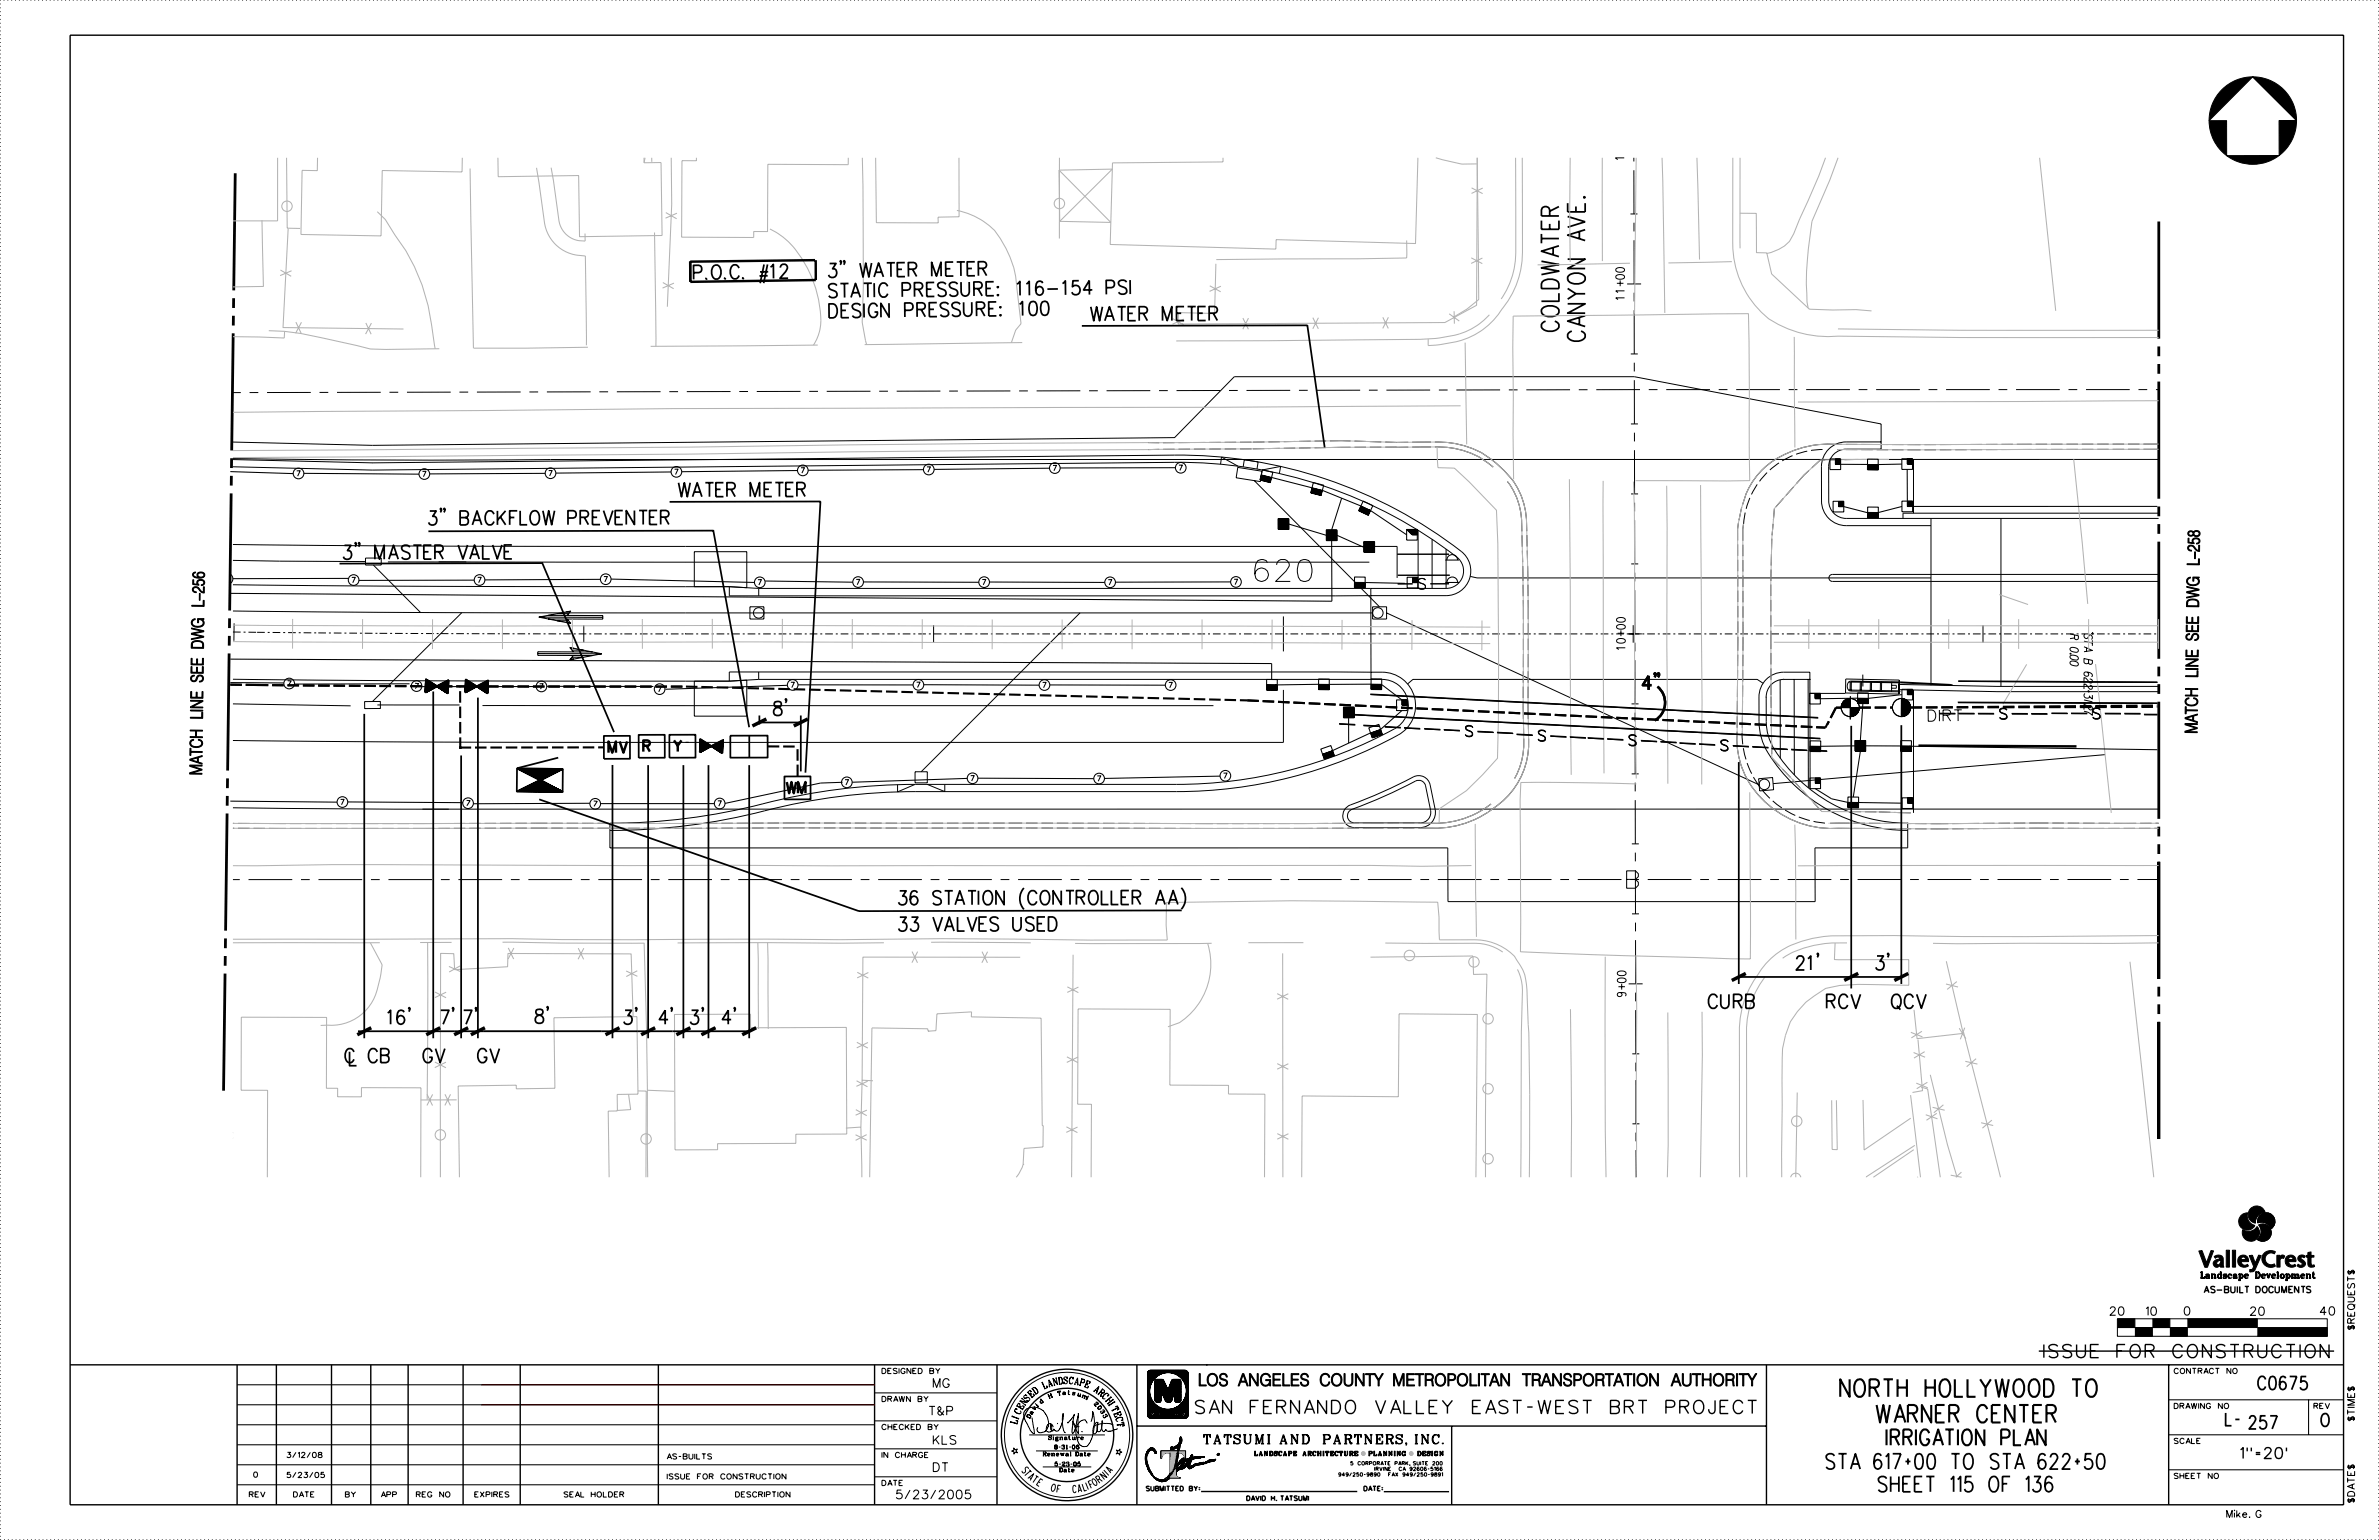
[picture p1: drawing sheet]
<svg xmlns="http://www.w3.org/2000/svg" width="864mm" height="559mm" viewBox="0 0 864 559" stroke-linecap="round" stroke-linejoin="round" font-family="sans-serif">
<defs><g id="words">
<text font-size="7.9" x="455.5" y="211">620</text>
<g font-size="6.3">
<text x="590.5" y="322.3">B</text>
<text x="668" y="506.8">NORTH HOLLYWOOD TO</text>
<text x="681.2" y="516.2">WARNER CENTER</text>
</g>
<text font-size="5.7" x="684.8" y="524.4">IRRIGATION PLAN</text>
<g font-size="5.6">
<text x="662.9" y="533.1">STA 617+00 TO STA 622+50</text>
<text x="681.9" y="541.3">SHEET 115 OF 136</text>
</g>
<g font-size="5.1">
<text x="251.8" y="101.4" transform="rotate(-1 251.8 101.4)">P .O .C .</text>
<text x="275.7" y="101.1" transform="rotate(-1 275.7 101.1)"># 12</text>
<text x="312.2" y="100.6" transform="rotate(-1 312.2 100.6)">WA TE R</text>
<text x="338.3" y="100.3" transform="rotate(-1 338.3 100.3)">ME TE R</text>
<text x="327.5" y="107.7" transform="rotate(-1 327.5 107.7)">P R E S S U R E :</text>
<text x="369.2" y="107.2" transform="rotate(-1 369.2 107.2)">116 -</text>
<text x="385.7" y="107" transform="rotate(-1 385.7 107)">15</text>
<text x="393.4" y="106.9" transform="rotate(-1 393.4 106.9)">4</text>
<text x="401.6" y="106.8" transform="rotate(-1 401.6 106.8)">P S I</text>
<text x="300.9" y="108" transform="rotate(-1 300.9 108)">S TA TIC</text>
<text x="301" y="115.4" transform="rotate(-1 301 115.4)">DE S IGN</text>
<text x="328.5" y="115" transform="rotate(-1 328.5 115)">P R E S S U R E :</text>
<text x="370.2" y="114.5" transform="rotate(-1 370.2 114.5)">10</text>
<text x="377.8" y="114.4" transform="rotate(-1 377.8 114.4)">0</text>
<text x="396" y="116.4">WAT R MET R</text>
<text x="409.5" y="116.4">E</text>
<text x="434.9" y="116.3">E</text>
<text x="246.3" y="180.3">WAT</text>
<text x="259.9" y="180.2">ER M</text>
<text x="277.4" y="180.2">ET R</text>
<text x="285.3" y="180.2">E</text>
<text x="155.6" y="190.5">3&quot; BACK L</text>
<text x="185" y="190.4">F OW</text>
<text x="206.2" y="190.4">PREVENT R</text>
<text x="235.8" y="190.3">E</text>
<text x="124.7" y="203">3&quot; MAST R VAL E</text>
<text x="153.9" y="202.9">E</text>
<text x="178.8" y="202.8">V</text>
<text x="596.4" y="250.3">4&quot;</text>
<text x="326.2" y="328.3">36 ST</text>
<text x="346.7" y="328.3">ATON ( ONT</text>
<text x="355.2" y="328.3">I</text>
<text x="373.2" y="328.3">C</text>
<text x="390.8" y="328.2">ROL E</text>
<text x="403.4" y="328.2">L R AA)</text>
<text x="326.2" y="337.9">33 VALVES USED</text>
<text x="652" y="352">21’</text>
<text x="620.2" y="365.9">CURB</text>
<text x="663.1" y="365.9">RCV</text>
<text x="686.7" y="365.9">QCV</text>
<text x="140.7" y="371.7">16’</text>
<text x="239.4" y="371.7">4’</text>
<text x="250.6" y="371.7">3’ 4’</text>
<text x="125.3" y="385.6">C CB</text>
<text x="126.9" y="386.7">L</text>
<text x="153.7" y="385.6">GV</text>
<text x="173.5" y="385.6">GV</text>
</g>
<g font-size="4.8">
<text x="798.4" y="205.3" transform="rotate(-89 798.4 205.3)">L- 258</text>
<text x="74.1" y="220.4" transform="rotate(-89 74.1 220.4)">L- 256</text>
<text x="797.9" y="246" transform="rotate(-89 797.9 246)">LINE SEE DWG</text>
<text x="73.6" y="261.1" transform="rotate(-89 73.6 261.1)">LINE SEE DWG</text>
<text x="797.6" y="266.2" transform="rotate(-89 797.6 266.2)">MATCH</text>
<text x="73.3" y="281.3" transform="rotate(-89 73.3 281.3)">MATCH</text>
<text x="741.9" y="492.6">ISSUE FOR CONSTRUCTION</text>
<text x="819.7" y="504.2">C0675</text>
<text x="434" y="512.9">SAN FERNANDO VALLEY EAST-WEST BRT PROJECT</text>
</g>
<text font-size="4.7" x="434.8" y="502.9">LOS ANGELES COUNTY METROPOLITAN TRANSPORTATION AUTHORITY</text>
<g font-size="4.6">
<text x="807.9" y="517.3">L-257</text>
<text x="842.6" y="517.6">O</text>
</g>
<g font-size="4.1">
<text x="700" y="261.7">DIRT</text>
<text x="220.9" y="273.1">MV</text>
<text x="233.5" y="272.7">R</text>
<text x="244.7" y="272.7">Y</text>
<text x="285.6" y="287.8">WM</text>
</g>
<text font-size="4" x="813.3" y="529.2">1&quot;=20’</text>
<g font-size="3.9">
<text x="514.9" y="213.8">S</text>
<text x="725.8" y="260.8">S</text>
<text x="759.6" y="260.7">S</text>
<text x="531.8" y="267" transform="rotate(3 531.8 267)">S</text>
<text x="558.3" y="268.7" transform="rotate(3 558.3 268.7)">S</text>
<text x="591.2" y="270.4" transform="rotate(3 591.2 270.4)">S</text>
<text x="624.5" y="272.2" transform="rotate(3 624.5 272.2)">S</text>
</g>
<text font-size="3.3" x="437" y="523.9">TATSUMI AND PARTNERS, INC.</text>
<g font-size="3.2">
<text x="589.7" y="108.9" transform="rotate(-90 589.7 108.9)">11+00</text>
<text x="590" y="235.9" transform="rotate(-90 590 235.9)">10+00</text>
<text x="590.3" y="361.6" transform="rotate(-90 590.3 361.6)">9+00</text>
<text x="338.8" y="503.4">MG</text>
<text x="337.3" y="513.5">T&amp;P</text>
<text x="338.8" y="524.1">KLS</text>
<text x="338.8" y="534">DT</text>
<text x="325.4" y="543.9">5/23/2005</text>
</g>
<g font-size="3">
<text x="751.4" y="230" transform="rotate(90 751.4 230)">R</text>
<text x="756.5" y="230" transform="rotate(90 756.5 230)">STA B 622+12</text>
<text x="759.1" y="231.5">+</text>
<text x="751.4" y="237.7" transform="rotate(90 751.4 237.7)">0</text>
<text x="756.5" y="251.7" transform="rotate(90 756.5 251.7)">3.7</text>
<text x="766" y="477.2">20</text>
<text x="779.1" y="477.3">10</text>
<text x="792.9" y="477.2">0</text>
<text x="816.9" y="477.3">20</text>
<text x="842.3" y="477.2">40</text>
</g>
<g font-size="2.5">
<text x="854.7" y="482.4" transform="rotate(-90 854.7 482.4)">$REQUEST$</text>
<text x="380.8" y="503.3" transform="rotate(-18 380.8 503.3)">A</text>
<text x="382.5" y="502.7" transform="rotate(-12 382.5 502.7)">N</text>
<text x="384.4" y="502.3" transform="rotate(-6 384.4 502.3)">D</text>
<text x="386.2" y="502.1" transform="rotate(-1 386.2 502.1)">S</text>
<text x="388.1" y="502.1" transform="rotate(6 388.1 502.1)">C</text>
<text x="391.8" y="502.6" transform="rotate(17 391.8 502.6)">P</text>
<text x="393.6" y="503.2" transform="rotate(22 393.6 503.2)">E</text>
<text x="373.2" y="508.6" transform="rotate(-47 373.2 508.6)">S</text>
<text x="374.5" y="507.2" transform="rotate(-41 374.5 507.2)">E</text>
<text x="375.9" y="506" transform="rotate(-35 375.9 506)">D</text>
<text x="379.1" y="504" transform="rotate(-24 379.1 504)">L</text>
<text x="396.9" y="504.7" transform="rotate(34 396.9 504.7)">A</text>
<text x="398.5" y="505.8" transform="rotate(39 398.5 505.8)">R</text>
<text x="399.9" y="507" transform="rotate(45 399.9 507)">C</text>
<text x="401.2" y="508.3" transform="rotate(51 401.2 508.3)">H</text>
<text x="402.4" y="509.7" transform="rotate(57 402.4 509.7)">I</text>
<text x="854.7" y="509.8" transform="rotate(-90 854.7 509.8)">ME$</text>
<text x="370.3" y="513.3" transform="rotate(-64 370.3 513.3)">C</text>
<text x="371.1" y="511.7" transform="rotate(-58 371.1 511.7)">E</text>
<text x="372.1" y="510.1" transform="rotate(-52 372.1 510.1)">N</text>
<text x="403.4" y="511.3" transform="rotate(63 403.4 511.3)">T</text>
<text x="404.3" y="513" transform="rotate(68 404.3 513)">E</text>
<text x="405" y="514.7" transform="rotate(74 405 514.7)">C</text>
<text x="854.7" y="515.5" transform="rotate(-90 854.7 515.5)">$TI</text>
<text x="369.2" y="516.9" transform="rotate(-75 369.2 516.9)">L</text>
<text x="405.5" y="516.5" transform="rotate(80 405.5 516.5)">T</text>
<text x="854.7" y="545.2" transform="rotate(-90 854.7 545.2)">$DATE$</text>
<text x="808.3" y="550.6">Mike. G</text>
</g>
<g font-size="2.3">
<text x="798.6" y="463.8">Landscape Development</text>
<text x="800.2" y="469.1">AS-BUILT DOCUMENTS</text>
</g>
<g font-size="1.9">
<text x="107.7" y="172.8" transform="rotate(-1 107.7 172.8)">7</text>
<text x="153.4" y="173" transform="rotate(-1 153.4 173)">7</text>
<text x="199.2" y="172.7" transform="rotate(-1 199.2 172.7)">7</text>
<text x="244.9" y="172.2" transform="rotate(-1 244.9 172.2)">7</text>
<text x="290.8" y="171.7" transform="rotate(-1 290.8 171.7)">7</text>
<text x="336.5" y="171.4" transform="rotate(-1 336.5 171.4)">7</text>
<text x="382.3" y="170.8" transform="rotate(-1 382.3 170.8)">7</text>
<text x="428" y="170.7" transform="rotate(-1 428 170.7)">7</text>
<text x="127.8" y="211.5" transform="rotate(-1 127.8 211.5)">7</text>
<text x="173.5" y="211.4" transform="rotate(-1 173.5 211.4)">7</text>
<text x="219.3" y="211.2" transform="rotate(-1 219.3 211.2)">7</text>
<text x="275.2" y="212.3" transform="rotate(-1 275.2 212.3)">7</text>
<text x="310.9" y="212.2" transform="rotate(-1 310.9 212.2)">7</text>
<text x="356.6" y="212.2" transform="rotate(-1 356.6 212.2)">7</text>
<text x="402.4" y="212.3" transform="rotate(-1 402.4 212.3)">7</text>
<text x="448" y="212.1" transform="rotate(-1 448 212.1)">7</text>
<text x="104.2" y="248.9" transform="rotate(6 104.2 248.9)">7</text>
<text x="150.5" y="249.8" transform="rotate(6 150.5 249.8)">7</text>
<text x="195.9" y="250.1" transform="rotate(-1 195.9 250.1)">7</text>
<text x="238.8" y="251" transform="rotate(-1 238.8 251)">7</text>
<text x="287.1" y="249.5" transform="rotate(-1 287.1 249.5)">7</text>
<text x="332.8" y="249.5" transform="rotate(-1 332.8 249.5)">7</text>
<text x="378.5" y="249.6" transform="rotate(-1 378.5 249.6)">7</text>
<text x="424.3" y="249.6" transform="rotate(-1 424.3 249.6)">7</text>
<text x="306.8" y="284.9" transform="rotate(-1 306.8 284.9)">7</text>
<text x="352.4" y="283.4" transform="rotate(-1 352.4 283.4)">7</text>
<text x="398.4" y="283.5" transform="rotate(-1 398.4 283.5)">7</text>
<text x="444.2" y="282.5" transform="rotate(-1 444.2 282.5)">7</text>
<text x="123.7" y="292" transform="rotate(-1 123.7 292)">7</text>
<text x="169.2" y="292.3" transform="rotate(6 169.2 292.3)">7</text>
<text x="215.3" y="292.6" transform="rotate(6 215.3 292.6)">7</text>
<text x="260.6" y="292.5" transform="rotate(-1 260.6 292.5)">7</text>
<text x="320.2" y="498.4">DESIGNED BY</text>
<text x="789.3" y="498.4">CONTRACT NO</text>
<text x="320.2" y="508.6">DRAWN BY</text>
<text x="789.3" y="511.1">DRAWING NO</text>
<text x="840" y="511.1">REV</text>
<text x="320.2" y="518.7">CHECKED BY</text>
<text x="789.3" y="523.8">SCALE</text>
<text x="104.2" y="528.9">3/12/08</text>
<text x="242.2" y="529.4">AS-BUILTS</text>
<text x="320.2" y="528.9">IN CHARGE</text>
<text x="92.1" y="536">0</text>
<text x="104.2" y="536.2">5/23/05</text>
<text x="242.2" y="536.7">ISSUE FOR CONSTRUCTION</text>
<text x="320.2" y="539.1">DATE</text>
<text x="789.3" y="536.5">SHEET NO</text>
<text x="90.5" y="543.2">REV</text>
<text x="106.6" y="543.2">DATE</text>
<text x="125.4" y="543.2">BY</text>
<text x="138.4" y="543.2">APP</text>
<text x="151.1" y="543.2">REG NO</text>
<text x="172.4" y="543.2">EXPIRES</text>
<text x="204.8" y="543.2">SEAL HOLDER</text>
<text x="267" y="543.2">DESCRIPTION</text>
</g>
<g font-size="1.7">
<text x="416.1" y="541">SUBMITTED BY:</text>
<text x="452.6" y="544.5">DAVID H. TATSUMI</text>
<text x="495.1" y="541">DATE:</text>
</g>
<g font-size="1.5">
<text x="378" y="509.4" transform="rotate(-37 378 509.4)">d</text>
<text x="380.9" y="507.5" transform="rotate(-23 380.9 507.5)">H</text>
<text x="384.1" y="506.4" transform="rotate(-10 384.1 506.4)">T</text>
<text x="385.8" y="506.1" transform="rotate(-3 385.8 506.1)">a</text>
<text x="389.3" y="506.1" transform="rotate(11 389.3 506.1)">s</text>
<text x="391" y="506.5" transform="rotate(17 391 506.5)">u</text>
<text x="392.6" y="507" transform="rotate(24 392.6 507)">m</text>
<text x="397.1" y="509.7" transform="rotate(44 397.1 509.7)">2</text>
<text x="373.8" y="514.8" transform="rotate(-63 373.8 514.8)">D</text>
<text x="374.6" y="513.3" transform="rotate(-57 374.6 513.3)">a</text>
<text x="375.6" y="511.9" transform="rotate(-50 375.6 511.9)">v</text>
<text x="376.7" y="510.5" transform="rotate(-43 376.7 510.5)">i</text>
<text x="398.3" y="510.9" transform="rotate(51 398.3 510.9)">0</text>
<text x="399.4" y="512.2" transform="rotate(58 399.4 512.2)">3</text>
<text x="400.3" y="513.7" transform="rotate(64 400.3 513.7)">3</text>
<text x="380.7" y="522.4">Signature</text>
<text x="382.8" y="525.8">8-31-06</text>
<text x="378.6" y="528.3">Renewal Date</text>
<text x="382.9" y="532">5-23-05</text>
<text x="497" y="528.2">PLANNING</text>
<text x="513.4" y="528.2">DESIGN</text>
<text x="384.5" y="534.1">Date</text>
</g>
<text font-size="1.5" fill="#b3b3b3" x="455.4" y="528.2">LANDSCAPE ARCHITECTURE</text>
<g font-size="1.3">
<text x="490.3" y="531.6">5 CORPORATE PARK, SUITE 200</text>
<text x="499" y="533.6">IRVINE</text>
<text x="508.4" y="533.6">CA 92606-5166</text>
<text x="486" y="535.7">949/250-9890</text>
<text x="502.9" y="535.7">FAX 949/250-9891</text>
</g>
</g></defs>
<g fill="#000" stroke="#000" stroke-width=".36">
<path d="M768.6 478.5h6.4v3.2h-6.4zM781.3 478.5h6.4v3.2h-6.4zM775 481.7h6.3v3.2h-6.3zM787.7 481.7h6.3v3.2h-6.3zM794 478.5h25.4v3.2h-25.4zM819.4 481.7h25.4v3.2h-25.4zM415.8 529.3l.4 .2-.4 .2zM415.8 529l.4 .2-.4 .1zM415.8 529.7l.5 .2-.5 .1zM415.8 528.7l.4 .2-.4 .1zM415.8 530l.6 .2-.5 .1zM415.8 528.3l.4 .1-.4 .3z"/>
<path d="M415.9 530.3l.5 .2-.5 .1zM415.9 528.2l.3 .2zM415.9 528l.3 .4zM415.9 530.6l.6 .3h-.5zM415.9 527.9l.3 .5zM416 527.7l.2 .7zM416 530.9l.6 .3zM416 527.6l.2 .8zM416 531.1l.6 .1zM416.1 531.2h.5zM416.1 531.3l.6 .5zM416.1 531.4l.6 .4-.4 .2z"/>
<path d="M416.1 527.4l.1 1zM415.8 529.3l.4-.1v.3zM415.8 528.7l.4-.3zM416.2 527.3v1.1zM415.8 529l.4-.1v.3zM415.8 529.7l.4-.2 .1 .4zM416.2 527.1v.2zM416.2 527.1v1.3zM415.8 528.7l.5-.3zM415.8 528.7l.5-.2zM416.3 527l-.1 1.4zM416.3 532l.8 .6z"/>
<path d="M415.8 530l.5-.1 .1 .3zM415.8 528.7l.5-.2-.1 .4zM416.3 526.9h.7zM416.3 526.8l.7 .1zM415.9 530.3l.5-.1v.3zM416.3 526.8h.7zM415.9 530.6l.5-.1 .1 .4zM416 530.9h.5l.1 .3zM416.6 532.4l.5 .2-.5 .2zM416.1 531.3l.5-.1zM416.6 532.8l.6 .3zM416.6 526.4h.7l-.9 .4z"/>
<path d="M416.1 531.3h.5zM416.1 531.3h.5l.1 .5zM416.6 526.4h.7zM416.7 526.4h.6zM416.3 532h.6zM416.7 526.3l.6 .1zM416.8 533.2h.5zM416.8 533.1h.5zM416.8 533.1h.4zM416.8 533l.4 .1zM416.8 526.2l.7 .1zM416.8 533.2l1.6 1.9z"/>
<path d="M416.8 526.2h.8zM416.8 533.3l1.6 1.8zM416.8 526.1l.8 .1zM416.9 533.3l1.5 1.8zM416.9 533.4l1.5 1.7zM416.3 532h.6l.2 .6zM416.9 526h1zM416.3 527l.7-.1-.8 1.5zM416.9 526h2.2zM417 533.5l1.4 1.6zM416.4 526.8h.6zM417 533.6l1.4 1.5z"/>
<path d="M416.6 532.8h.4l.2 .3zM416.6 532.8l.4-.1zM416.4 526.8l.6-.1zM417.1 533.6l1.3 1.5zM416.6 532.8l.5-.1zM416.6 532.8l.5-.2zM417.1 533.7l1.3 1.4zM416.4 526.8l.7-.2zM417.1 533.8l1.3 1.3zM416.4 526.8l.8-.3zM417.2 533.9l1.2 1.2zM417 526l2.1-.1z"/>
<path d="M417.3 534l1.1 1.1zM417.2 525.8h1.8zM416.4 526.8l.9-.4zM416.8 533.2h.5l1.1 1.9zM417.3 525.8h1.7zM417.3 534.1l1.1 1zM417.3 525.7l1.7 .1zM416.7 526.3h.7zM417.4 534.2l1 .9zM417.4 525.7h1.5zM416.7 526.3h.8zM417.5 525.6h1.3z"/>
<path d="M417.5 534.3l.9 .8zM417.5 525.5l1.2 .1zM416.8 526.2h.7zM417.6 534.4l.8 .7zM417.5 525.5h1.1zM417.6 534.5l.8 .6zM417.6 525.5h1zM417.7 534.6l.7 .5zM416.8 526.1h.9zM417.8 534.7l.6 .4zM417.7 525.5l.7-.1zM417.8 534.8l.6 .3z"/>
<path d="M416.8 526.1l1-.1zM416.8 526.1l1.1-.1zM417.9 534.9l.5 .2zM417.8 525.4h.5zM417.9 525.4h.3zM417.9 535l.5 .1zM418 535l.4 .1zM418 535.1l.6 .4zM418.1 535.2l.5 .3zM418.1 526h1zM418.2 535.3l.4 .2zM418.2 526l1 .1z"/>
<path d="M417.9 525.4h.4zM418.2 526.1h1zM418.3 535.4l.3 .1zM418.3 526.1h.9zM417.8 525.4h.6zM418.4 526.1h.8zM418.4 535.5h.2zM418 535.1h.4l.2 .4zM418.4 526.1l.9 .1zM417.7 525.5h.9zM418.5 526.1l.8 .1zM418.5 526.2h.8z"/>
<path d="M418.6 526.2h.7zM418.7 526.2l.7 .1-.3 .5zM418.7 535.9l.4 .1-.1 .2zM418.8 535.9l.3 .1zM417.4 525.7l1.6 .1zM418.8 535.8l.3 .2zM419 536.2h.4v.4zM417.2 525.8l1.9 .1zM419.1 536l-.1 .2zM417 526h2.1zM417.9 526h1.2zM418 526h1.1z"/>
<path d="M419 536.2l.2-.1zM419.1 527l.7 .2zM419.1 526.8l.7 .1zM419.2 527.1l.6 .1zM419 536.2l.3-.1zM419.2 527.2h.6zM419 536.2h.4zM418.7 526.2l.7 .1zM419.4 526.3l-.3 .5zM419.4 536.2v.4zM419.4 536.6h.6zM419.5 536.3l-.1 .3z"/>
<path d="M419.4 536.3v.3zM419.5 526.4l-.4 .4zM419.5 536.6h.6zM419.5 536.3l.3 .1-.4 .2zM419.1 526.8l.4-.3zM419.1 526.8l.5-.2zM419.6 536.7h.6zM419.1 526.8l.5-.1zM419.1 526.8h.6zM419.7 536.7l.8 .1zM419.7 536.8h.9zM419.8 536.8h.8z"/>
<path d="M419.1 527l.7-.1zM419.1 527l.7-.1v.3zM420 537h3.7l-3.3 .2zM419.5 536.6h.5zM419.6 536.7l.6-.1zM419.7 536.7h.6zM420.4 537.2l3.1 .1zM420.5 537.3h3zM420 537l.7-.2zM420.7 537.3l2.5 .1zM420 537l.9-.1zM420.9 537.3l2.3 .1z"/>
<path d="M420 537l1-.1zM420.9 537.4h2.3zM421 537.4h2.2zM420 537l1.2-.1zM421.2 537.5h1.7zM420 537l1.3-.1zM421.2 537.5h1.5zM421.3 537.5h1.4zM421.3 537.5l1.1 .1zM420 537l1.5-.1zM421.4 537.5l1 .1zM421.4 537.6h1z"/>
<path d="M421.5 537.6h.4zM420 537l1.6-.1zM421.6 537.6h.3zM420 537l1.8-.1zM420 537h3.7zM421.8 536.9l1.9 .1zM421.9 536.9l1.8 .1zM422.2 536.9l1.5 .1zM421.5 537.6h.9zM422.4 536.9h1.4zM422.5 536.9h1.3zM422.7 536.9h1.1z"/>
<path d="M421.2 537.5h1.6zM422.8 536.8h1.4zM422.8 536.7l1.4 .1zM422.9 536.7l1.3 .1zM421.2 537.5l2-.1zM423 536.7l1.3-.1zM423.2 536.6h1.2zM423.2 536.5h1.2zM423.3 536.5h1.1zM423.5 536.4h1zM420.7 537.3h2.8zM423.5 536.3l1 .1z"/>
<path d="M423.6 536.2l.9 .2zM420.4 537.2l3.3-.2-.2 .3zM423.7 536.1h1zM423.8 536l.9 .1zM423.8 535.9l.9 .2zM423.8 535.8l1.1 .1zM423.9 535.8l1.2-.1zM424.1 535.6l1 .1zM424.3 535.4l.9 .1zM424.5 535.2l.8 .1-1 .1zM423.4 536.4h1.1zM424.6 535.1h.9z"/>
<path d="M424.6 535l.9 .1zM424.7 534.9l.9 .1zM423.6 536.2l1.1-.1-.2 .3zM424.8 534.7h.9l-1 .2zM423.8 535.9h1.1l-.2 .2zM424.9 534.5l.9 .1-1 .1zM424.9 525.6l.8 .4-.7 .3zM424.9 525.6l.8-.2zM424.9 525.6l.7-.5zM424.9 534.4h1zM423.9 535.8l1.2-.1-.2 .2zM425 534.4h.9z"/>
<path d="M425.1 534.2l.9 .1zM425.2 534.2l.8 .1zM424.2 535.5h1l-.1 .2zM424.2 535.5h1zM425.2 525l.3 .1zM425.2 525l-.3 .6zM425.2 534.1l.8 .1zM425.3 525l-.4 .6zM425.3 534h.8zM424.3 535.4l1-.1zM425.3 533.9l.8 .1zM425.4 533.9h.8z"/>
<path d="M425.4 525l-.5 .6zM425.4 533.8l.8 .1zM425.5 525.1l-.6 .5zM424.5 535.2l1-.1-.2 .2zM425.5 533.6l.9 .1-1 .1zM424.9 525.6l.7-.5v.3zM424.6 535h1zM425.6 533.5l.8 .1h-.9zM424.9 525.6l.7-.2zM425.6 525.1v.3zM424.7 534.9l1-.1zM425 526.3l.7-.3z"/>
<path d="M424.9 525.6l1.9-.1zM425.7 533.2l.8 .1-.9 .2zM424.7 534.9l1-.2zM425.8 533l.8 .1-.9 .1zM424.8 534.7l1-.1zM425.9 532.9l.8 .1h-.9zM424.9 534.5l1-.1zM425.9 532.8l.8 .2zM425.9 532.7l.8 .3zM425.1 534.3h.9zM425.2 534.2h.8zM426.1 532.3l.6 .7-.8-.3z"/>
<path d="M425.2 534.1l.9-.1zM426.1 532l.8 .2-.8 .1zM426.2 531.8l.7 .4-.8-.2zM425.3 533.9h.9zM425.7 525.4l.5-.3 1 .2zM426.3 531.3l.6 .9-.7-.4zM426.3 531.1l.6 1.1zM426.3 525.1l1.1 .2zM425.4 533.8l1-.1-.2 .2zM426.4 525.1l1 .2zM425.5 533.6h.9zM426.5 530.7l.4 1.5-.6-1.1z"/>
<path d="M426.5 530.5l.4 1.7zM425.6 533.5l.9-.2-.1 .3zM426.5 530.1l.4 2.1zM425.7 533.2h.9zM426.6 529.9l.3 2.3zM425.7 533.2l.9-.1zM426.6 529.7l.3 2.5zM426.7 529.3l.2 2.9zM426.7 529.2l.2 3zM425.8 533h.9zM426.7 533h.5l-.4 .6zM426.8 533.6l.6 .2z"/>
<path d="M426.8 528.9l.1 3.3zM424.9 525.6l1.9-.1-1.1 .5zM426.4 525.1l.4-.3 .6 .5zM426.8 524.8l.7 .5zM426.8 528.6l.1 3.6zM426.9 528.4v3.8zM426.9 528.1v4.1zM426.1 532.3l.8-.1-.2 .8zM426.9 533.8h.4zM426.9 532.2l-.2 .8zM427 527.9l-.1 4.3zM427 532.2l.2 .8h-.5z"/>
<path d="M427.1 532l-.1 .2zM427.1 531.5l-.1 .6zM427.1 531.5l-.2 .7zM427.1 527.4l-.2 4.8zM426.8 524.8l.4-.2 .3 .7zM427.2 524.6l.3 .7zM426.7 533h.5zM427.2 533l-.4 .6zM427.2 527.1l-.3 5.1zM427.2 533.1l-.4 .5zM427.2 533.1l.2 .7-.6-.2zM425.7 525.4l1.5-.1-.4 .2z"/>
<path d="M426.3 525.1l.9 .2zM426.2 525.1l1 .2zM427.2 531.4l.5 .3-.7 .5zM427.2 533.1l.2 .7zM427.3 531.4l.4 .3zM427.3 533.1l.1 .7zM427.3 533.1l.7 .3zM427.3 533.1l.6 .3zM427.3 533.1l.5 .3zM427.3 533.1l.4 .4-.2 .1zM427.3 533.1l.2 .5-.1 .2zM427.3 524.5l.2 .8z"/>
<path d="M427.3 531.3l.4 .4zM427.3 524.4l.2 1zM427.4 526.4l-.5 5.8zM426.9 533.8h.5zM427.4 526.2l-.5 6zM427.4 531.2l.3 .5zM427.4 526.1l-.5 6.1zM427.5 525.9l-.6 6.3zM427.5 531.2l.2 .5zM427.5 524.3v1.2zM427.5 525.6v.3zM427.5 525.6l-.6 6.6z"/>
<path d="M427.5 533.7l-.1 .1zM427.5 525.5l-.6 6.7zM427.5 533.6l-.1 .2zM427.5 524.3l.1-.1-.1 1.3zM427.7 524.1l-.2 1.4zM427.7 524.1l-.8 8.1zM427.5 533.6l.2-.1zM427 532.2l.7-.5-.5 1.3zM427.3 533.1l.5-.5 .7 .4zM427.8 523.9l.7 .2h-.8zM428 523.7l.5 .4-.7-.2zM428.1 523.5h.8l-.9 .2z"/>
<path d="M428.1 523.3l.8 .2h-.8zM428.2 523.1l.7 .4-.8-.2zM428.2 530.4l-.5 1.3-.2-.5zM428.2 522.8h.8l-.8 .3zM428.3 522.5l.8 .1-.9 .2zM428.3 522.3h.7l-.7 .2zM428.3 522.2l.7 .1zM427.8 532.6l.5-.2 .2 .6zM428.3 522.1l.7 .1zM428.4 522h.6zM429 530.3l-.6 .7zM429 530.3l-1.3 1.4z"/>
<path d="M429.1 530.3l-1.4 1.4zM428.4 521.9h.5zM428.4 530l.8 .2-1 .2zM428.4 521.8h.5zM428.5 521.7h.3zM427.7 524.1h.8l-1.6 8.1zM428.5 521.6h.3zM428.5 533h.8zM427.3 533.1l1.2-.1-.5 .4zM428.5 532l.9 .1-1.1 .3zM428.5 521.5h.2zM428.5 532l.9 .1z"/>
<path d="M428.6 532l.8 .1zM428.6 531.9l.8 .2zM428.6 531.8l.8 .3zM428.7 533.1h.3zM428 523.7h.7l-.2 .4zM428.5 521.7l.3-.1zM428.8 531.6l.6 .5-.8-.3zM428.4 521.9l.5-.1zM428 523.7l.9-.2zM428.9 531.3l.5 .8-.6-.5zM428.9 531.2h.7zM428.9 531.2h.8z"/>
<path d="M428.2 530.4l.8-.1-1.3 1.4zM428.4 530l.6-.5 1.4 .2zM429 531.1h.8zM429 531l.8 .1zM428.2 530.4l.8-.1zM428.3 522.5l.7-.2zM428.2 523.1l.8-.3-.1 .7zM429 529.4l1.4 .3zM428.3 522.5l.7-.1zM428.2 522.8l.8-.1zM429 530.9l.8 .1zM428.2 522.8l.9-.2z"/>
<path d="M428.3 522.5h.8zM428.2 530.4l.9-.1zM429.1 530.8l.7 .2zM428.2 530.4l.9-.2zM429.1 530.7l.7 .3zM428.2 530.4l1-.2zM429.2 530.6l.6 .4zM429.2 530.5l.6 .5zM429.3 530.4l.5 .6zM429.3 530.2l.9 .1zM429.3 530.3h.9zM428.7 533.1l.6-.1z"/>
<path d="M429.2 529.3l1.2 .4zM428.5 533l.9-.9h1.1zM428.5 533l.9-.9zM428.3 532.4l1.1-.3-.9 .9zM429.4 532.1h1.1zM429.5 532.1h1.1zM429.5 532l1.1 .1zM428.5 533l1.1-.1zM429.3 529.2l1.1 .5zM429.6 532h1.1zM429.6 529.1l.8 .6zM428.9 531.3l.7-.1-.2 .9z"/>
<path d="M429.7 532h1zM429.7 529.1l.7 .6zM429.7 531.9h1.1zM428.9 531.2h.9zM428.5 533l1.3-.3zM428.9 531.2l.9-.1zM429.8 531.9h1zM429.8 529.1l.6 .6zM429 531h.8zM429.9 531.8l.9 .1zM428.5 533l1.4-.4zM428.5 533l1.5-.5z"/>
<path d="M430 531.7l.8 .2zM428.5 533l1.6-.5zM430.2 531.5l.6 .4zM428.5 533l1.7-.6zM429.3 530.4h.9l-.4 .6zM430.2 531.4l.6 .5zM429.3 530.4l.9-.1zM428.5 533l1.8-.7zM430.3 531.4l.5 .5zM428.4 530l2-.3zM428.4 530l2-.3-1.2 .5zM429.2 530.2l1.2-.5z"/>
<path d="M428.5 533l1.9-.8zM430.4 531.3h.9zM429.3 530.2l1.1-.5-.2 .6zM430.4 529.7l-.2 .6zM428.5 533l2-.9zM430.5 531.2l.8 .1zM430.5 529.7l.7 .3zM430.5 529.7l.6 .3zM430.5 529.7l.4 .3zM430.5 529.7l.1 .4zM430.5 529.7l-.1 .5zM430.5 529.7l-.3 .6z"/>
<path d="M430.5 529.7l.8 .3zM430.6 531.1l.7 .2zM429.4 532.1h1.2zM430.6 531l.7 .3zM430.7 530.9l.6 .4zM430.5 529.7l2.4-.2zM429.7 532l1.1-.1zM430.8 530.8l1.3 .1zM430.9 530.7l1.2 .2zM431 530.6l1.1 .3zM431 530.5l1.1 .4zM430.8 529.5l2.4-.1z"/>
<path d="M431.1 530.4l1 .5zM431.1 530.3l1 .6zM430.9 530h.2zM431 529.4h2.3zM431.2 530.2l.9 .7zM431.2 532.1l.6 .1zM431.2 532.2h.6zM431.2 529.4h2.1zM431.2 530.1l.9 .8zM431.3 532.2h.7zM431.3 530l.8 .9zM431.3 532.3h1.8z"/>
<path d="M431.3 532.4l1.6 .1zM430.3 531.4l1-.1-.5 .6zM431.3 531.3l.5 .9-.6-.1zM431.3 532.5l1.3 .1zM431.3 529.4l2.1-.1zM431.4 532.7l.9 .1zM431.4 529.3h2zM431.5 532.8h.7zM431.5 529.3h1.9zM431.6 529.2h2.3zM431.7 529.2h2.6zM431.8 529.1h2.7z"/>
<path d="M431.8 529.1l3.1-.1zM431.3 532.3l1.9-.1zM432 532.2l1.2-.4zM432.1 528.9h3.9l-4.1 .1zM430.7 530.9h1.4l-.8 .4zM431.3 531.3l.8-.4-.3 1.3zM432.2 528.7l.7 .1-.8 .1zM431.7 532.9l.5-.1zM432.2 528.6l.7 .1zM432.3 528.5l.6 .1zM432.3 528.4l.6 .1zM432.3 528.3l.6 .1z"/>
<path d="M431.5 532.8h.8zM431.4 532.7l1.2-.1zM430.5 529.7l2.2-.1-1.4 .4zM431.3 530l1.4-.4zM431.3 530l1.4-.4-.6 1.3zM432.7 527.8l.2 .2-.6 .3zM431.3 532.5h1.4zM430.5 529.7l2.2-.1zM430.5 529.7l2.3-.1zM431.3 532.5h1.5zM430.5 529.7l2.4-.1zM432.2 528.7l.7 .1z"/>
<path d="M432.9 528.6v.2zM432.3 528.5h.6zM431.3 532.5h1.6zM432.1 528.9l.8-.1zM432.3 528.4h.6zM432.3 528.3l.6-.3zM432.3 528.3h.6zM432.1 528.9h3.9zM432.3 528.3l.6-.1zM432.3 528.3l.6-.2zM431.3 532.4h1.7zM430.8 529.5h2.2z"/>
<path d="M432 532.2l1.1-.5zM430.8 529.5h2.3zM431.3 532.4l1.8-.1zM432.9 528.8l3.1 .1zM431.3 532.3h1.9zM432 532.2l1.2-.4h.6zM432 532.2h1.3zM433.3 531.5l.7 .2zM433.3 531.5l.8 .2zM433.1 528.8h4zM433.3 531.6l.7 .1-.8 .1zM432 532.2h1.4z"/>
<path d="M433.4 531.5l.7 .2zM432 532.2l1.4-.1zM433.3 528.8h3.8zM432 532.2l1.5-.1zM433.5 531.4l.6 .3zM432 532.2l1.6-.2zM433.6 531.4l.5 .3zM433.4 528.8h3.7zM433.6 531.3l.5 .4zM433.7 531.3l.5 .4zM433.7 531.3l.5 .5zM432 532.2l1.7-.3z"/>
<path d="M431.6 529.2h2.1zM432 532.2l1.8-.4zM433.8 531.3l.4 .5zM433.6 528.7l3.5 .1zM433.8 528.7l3.3 .1zM433.2 531.8l.8-.1zM433.9 531.2l.3 .6zM433.9 528.7l3.2 .1zM434 531.2h2.9zM431.8 529.1h2.5zM434.1 528.7l3.1-.1zM431.8 529.1h2.6z"/>
<path d="M434.2 531.1l2.7 .1zM434.5 531.1l2.4 .1zM431.8 529.1h2.8zM431.8 529.1h2.9zM434.4 528.6h2.8zM434.8 531.1l2.1 .1zM434.7 528.6h2.3zM434.9 531.1l2 .1zM434.9 528.6h2.1zM435 531l1.9 .2zM431.9 529h3.2zM434.9 529h.2z"/>
<path d="M435.2 531h2zM435.1 531h2.1zM431.9 529h3.3zM431.9 529h3.4zM435.3 530.9l1.9 .1zM435.1 528.5h.6zM435.4 530.9l1.8 .1zM435.5 530.9l1.7 .1zM435.4 528.5h.3zM435.6 530.9l1.6 .1zM435.1 528.5h.7zM435.7 530.9l1.5 .1z"/>
<path d="M435.1 528.5h.8zM435.7 530.8l1.5 .2zM435.4 529l.5-.1zM435.3 529l.6-.1zM431.9 529l4-.1zM435.1 528.5h.9zM435.8 530.8l1.4 .2zM431.9 529l4.1-.1zM435.1 528.5l1.9 .1zM435.9 530.8h.4zM435.9 530.8l1.3 .2zM436 528.5l1 .1z"/>
<path d="M436.4 528.5l.6 .1zM436.3 530.8l.8-.1zM434 531.2h2.9l-2.7 .6zM434.7 528.6h2.5zM436.6 530.7h.5zM436.3 530.8l.8-.1 .1 .3zM437.1 530.7l.1 .3zM435.1 531h2.1l-.3 .2zM437.2 530.7v.3zM437.3 530.7l.5 .3h-.6zM437.3 530.7l.5 .3zM437.5 530.7l.3 .3z"/>
<path d="M437.6 530.6h.8zM437.6 530.5h1.6zM437.2 531h.6zM437.4 530.7l.4 .3zM437.6 530.7l.8-.1-.6 .4zM437.6 530.5l1-.4h2.2zM438.7 530h2.3zM438.7 530l2.4-.1zM438.8 529.9h2.3zM438.9 529.9h2.2zM439 529.8l2.1 .1zM437.6 530.6h1.5z"/>
<path d="M439.1 529.8l2 .1zM437.6 530.6l1.6-.1zM439.2 529.8l1.9 .1zM439.3 529.8l1.8 .1zM439.4 529.8h.4zM439.5 529.8h.3zM439.6 529.7h.2zM439.6 529.7l.2 .1zM439.4 529.8l1.7 .1zM437.6 530.5l3.2-.4zM438.6 530.1l2.4-.1zM439.8 529.8h1.4z"/>
<path d="M439.8 529.8l1.4-.1zM439.8 529.8l1.5-.2zM439.8 529.8l1.5-.3zM441.9 527.9h.7l-.7 .2zM442.4 527.3l-.5 .6zM441.9 527.9l.6-.4zM441.9 527.9l.6-.4 .1 .2zM441.9 528.1l.7-.2zM441.9 527.9l.7-.2zM441.9 527.9l.7-.1z"/>
<path d="M806.5 32.6a15.9 15.9 0 0 1 11.3-4.7l-15.9 15.9v-.4a15.9 15.9 0 0 1 4.6-10.8z" fill-rule="evenodd"/>
<path d="M817.8 27.9h.3a15.9 15.9 0 0 1 15.6 15.8z" fill-rule="evenodd"/>
<path d="M801.9 43.8h6.4v12.7l-.4-.3a15.9 15.9 0 0 1-6-12.4z" fill-rule="evenodd"/>
<path d="M808.3 56.5l19.1-.1-.3 .2a15.9 15.9 0 0 1-18.8-.1z" fill-rule="evenodd"/>
<path d="M827.3 43.7h6.4a15.9 15.9 0 0 1-6.3 12.7z" fill-rule="evenodd"/>
<path d="M816.9 438.6a3.1 3.1 0 0 1 5.3 1.3 3.6 3.6 0 0 0-3.5 3.9 3.1 3.1 0 0 1-1.8-5.2z" fill-rule="evenodd"/>
<path d="M798.2 453.9l1.2-.1 1.6 4.4 1.6-4.4 .9 .1-2.2 5.9h-.9z" fill-rule="evenodd"/>
<path d="M803.8 456l.4 .6 .9-.4 .9 .5-.7 .2a1.61 1.61 0 0 0-1.9 1.7 1.37 1.37 0 0 0 1.1 1.2 1.37 1.37 0 0 0 1.4-.6l.2 .6h1.2l-.2-1.3a2.41 2.41 0 0 0-1.3-3h-1.3zM804.9 457.9l.7-.5a.43 .43 0 0 1 .6 .1 .43 .43 0 0 1-.1 .6l-.8 .9-.6-.2z" fill-rule="evenodd"/>
<path d="M808.2 453.6h1.1v6.2h-1.1z" fill-rule="evenodd"/>
<path d="M810.4 453.6h1.1v6.2h-1.1z" fill-rule="evenodd"/>
<path d="M812.9 455.9a2.37 2.37 0 0 0 .1 3.3 2.37 2.37 0 0 0 3.2 .2l-.4-.6a1.38 1.38 0 0 1-1.4 .2 1.38 1.38 0 0 1-.9-1.2h2.7a1.98 1.98 0 0 0-.9-2.2 1.98 1.98 0 0 0-2.4 .3zM813.7 456.4a.8 .8 0 0 1 1-.2 .8 .8 0 0 1 .4 .9h-1.5z" fill-rule="evenodd"/>
<path d="M816.5 455.6l1.1-.2 1.1 2.9 1.2-2.9 .9 .2-2.2 5.2-.9 .7h-1v-.9h.9l.5-1z" fill-rule="evenodd"/>
<path d="M813.5 441.1l1.1-.8 1.3-.2a3.6 3.6 0 0 0 2.7 4.6 3.1 3.1 0 0 1-4.6 1.1 3.1 3.1 0 0 1-.5-4.7z" fill-rule="evenodd"/>
<path d="M814.2 446.2a3.6 3.6 0 0 0 5.1-1.1 3.1 3.1 0 0 1-1.5 5.2 3.1 3.1 0 0 1-3.6-4.1z" fill-rule="evenodd"/>
<path d="M819.9 444.5a3.1 3.1 0 0 1 4.6 3.1 3.1 3.1 0 0 1-5.1 2.1 3.6 3.6 0 0 0 .5-5.2z" fill-rule="evenodd"/>
<path d="M820.6 440.9a3.1 3.1 0 0 1 4.5 .4 3.1 3.1 0 0 1-.7 4.5 3.6 3.6 0 0 0-4.8-2.1l.2-1.7z" fill-rule="evenodd"/>
<path d="M822 454.6a3.6 3.6 0 0 1 4-.4l-.4 .8a2.15 2.15 0 0 0-3.3 1.8 2.15 2.15 0 0 0 3.3 1.8l.4 .8a3.1 3.1 0 0 1-4.1-.6 3.1 3.1 0 0 1 .1-4.2z" fill-rule="evenodd"/>
<path d="M826.5 455.5h1.2v.6l.8-.7 .5 .1 .4 .3-.4 .8a.85 .85 0 0 0-1.3 .6v2.6h-1.2z" fill-rule="evenodd"/>
<path d="M830 456.1a1.99 1.99 0 0 1 2.4-.5 1.99 1.99 0 0 1 1.1 2.2h-2.7a1.38 1.38 0 0 0 .8 1.2 1.38 1.38 0 0 0 1.5-.2l.3 .6a2.38 2.38 0 0 1-3.2-.1 2.38 2.38 0 0 1-.2-3.2zM830.9 456.4l-.1 .7h1.6a.8 .8 0 0 0-.5-.9 .8 .8 0 0 0-1 .2z" fill-rule="evenodd"/>
<path d="M834.4 455.8l.8-.4 1 .1 .6 .3-.4 .6a.59 .59 0 0 0-.7-.4 .59 .59 0 0 0-.4 .6l.4 .5a1.5 1.5 0 0 1 1.1 2.1 1.5 1.5 0 0 1-2.3 .5l-.6-.4 .3-.6 .4 .2a.64 .64 0 0 0 1 0 .64 .64 0 0 0-.5-1l-.2-.1a1.22 1.22 0 0 1-.5-2z" fill-rule="evenodd"/>
<path d="M837.8 454.5l1.1-.2v1.2h1.1v.7h-1.1v2.3a.62 .62 0 0 0 .4 .6 .62 .62 0 0 0 .7-.2l.2 .7a1.43 1.43 0 0 1-1.5 .3 1.43 1.43 0 0 1-.9-1.2v-2.5h-.6v-.7h.6z" fill-rule="evenodd"/>
<path d="M429.6 513l.3 .2-.1 .3z" fill-rule="evenodd"/>
<circle cx="438.1" cy="495.2" r=".08"/>
<circle cx="417.9" cy="513.4" r=".08"/>
<circle cx="418.7" cy="526.2" r=".08"/>
<circle cx="418.7" cy="535.9" r=".08"/>
<circle cx="422.7" cy="536.9" r=".08"/>
<circle cx="423.5" cy="536.3" r=".08"/>
<circle cx="425.7" cy="525.1" r=".08"/>
<circle cx="426.8" cy="533.6" r=".08"/>
<circle cx="426.8" cy="524.8" r=".08"/>
<circle cx="427.2" cy="533" r=".08"/>
<circle cx="427.2" cy="525.3" r=".08"/>
<circle cx="427.4" cy="531.2" r=".08"/>
<circle cx="428.3" cy="532.4" r=".08"/>
<circle cx="428.5" cy="533" r=".08"/>
<circle cx="428.6" cy="531.8" r=".08"/>
<circle cx="428.8" cy="531.6" r=".08"/>
<circle cx="430.8" cy="531.9" r=".08"/>
<circle cx="431.2" cy="532.1" r=".08"/>
<circle cx="435.8" cy="530.8" r=".08"/>
<circle cx="437.1" cy="528.8" r=".08"/>
<circle cx="442.5" cy="527.5" r=".08"/>
<circle cx="442.6" cy="527.7" r=".08"/>
</g>
<g fill="none" stroke="#000" stroke-width=".36">
<path d="M817.8 27.9l15.9 15.8M589.6 57.3h-3.2l.8 .6M593.1 57.3v1.3M593.1 61.8v15.8M594.4 77.6h-2.5M593.2 80.8v3.2M593.2 87.2v15.8M593.2 106.2v3.2M593.2 112.6l.1 15.8M595.7 103h-5M593.3 131.6v3.2M593.3 138v15.8"/>
<path d="M594.5 128.4h-2.5M87.4 142.5h-2.8M93.8 142.4h-3.2M112.8 142.4h-15.9M119.2 142.4h-3.2M138.2 142.3l-15.9 .1M144.6 142.3h-3.2M163.6 142.3h-15.9M170 142.3h-3.2M189 142.2l-15.9 .1M195.4 142.2h-3.2M214.4 142.2h-15.9"/>
<path d="M220.7 142.2h-3.1M239.8 142.1l-15.9 .1M246.1 142.1h-3.1M265.2 142.1h-15.9M271.5 142.1h-3.1M290.6 142l-15.9 .1M296.9 142h-3.1M316 142h-15.9M322.3 142h-3.1M341.4 141.9h-15.9M347.7 141.9h-3.1M366.8 141.9h-15.9"/>
<path d="M373.1 141.8l-3.2 .1M392.2 141.8h-15.9M398.5 141.8h-3.2M417.6 141.8h-15.9M423.9 141.7h-3.2M443 141.7h-15.9M449.3 141.7h-3.2M468.4 141.6l-15.9 .1M474.7 141.6h-3.2M493.8 141.6h-15.9M500.1 141.6h-3.2M519.2 141.5l-15.9 .1"/>
<path d="M525.5 141.5h-3.2M544.5 141.5h-15.8M550.9 141.5h-3.2M569.9 141.4l-15.8 .1M576.3 141.4h-3.2M593.3 157v3.2M594.6 153.8h-2.6M595.3 141.4h-15.8M601.7 141.4h-3.2M620.7 141.4h-15.8M623.9 141.4h3.2M646.1 141.4h-15.8"/>
<path d="M649.3 141.4h3.2M671.5 141.4h-15.8M674.7 141.4h3.2M696.9 141.4h-15.8M700.1 141.4h3.2M722.3 141.4h-15.9M725.5 141.4h3.2M747.7 141.4h-15.9M750.9 141.4h3.2M773.1 141.4h-15.9M776.3 141.4h3.2M782.6 141.4h1"/>
<path d="M84.6 169.4l50.5 1.2 291.3-2.8a164.2 164.2 0 0 1 103.3 35.1 6.3 6.3 0 0 1 1 6.8 6.3 6.3 0 0 1-5.8 3.8M84.6 160.4l50.6 1.2 291.2-2.8 21.7-22.1h145.2l89.6 17.1v9.2h-12.7a6.3 6.3 0 0 0-6.4 6.3v12.5a6.3 6.3 0 0 0 6.4 6.3h113.4M84.6 166.4l67.2 .6 48-.3h583.8M84.6 166.8l50.6 1.2M135.1 168l291.3-2.9a166.8 166.8 0 0 1 105.1 35.9 9 9 0 0 1 1.7 9.7 9 9 0 0 1-8.3 5.4h-27.3M443.1 168.4l.3-2.6 6 3.3M449.3 169.6l8.8 1.4-.6 3.7-8.8-1.3zM451.3 169.4l.4-2.6 5 .8-.4 2.6M455.3 174.4l45.5 45.8M458.2 170.5l6.7-1.3-.5 2.6M593.3 163.4l.1 15.8M594.6 179.2h-2.5"/>
<path d="M682.9 160.4h-12.7a9 9 0 0 0-9 8.9v12.5a9 9 0 0 0 9 8.9h30.8M694.6 166.7v19.5M84.6 197.6l97.7 .6 324.9 .1v11.4M514.8 192.4v21.1M519.9 195.7v17.8M524.9 199.2v14.3M593.4 182.4v3.2M593.4 188.7v15.9M701 188.1v60.6M726.4 188.1v61M783.6 186.2h-92.8v1.9M84.6 212.2l53.3 .5 126.9 .2"/>
<path d="M84.6 203.3l48.1 .5M132.7 202.5h5.7v2.5h-5.7zM135.5 205l17.2 17.3M140.8 203.9h28.4M159.2 203.9l337.9 .1M252 212.9v-12.7h19.1v13.1M264.8 212.9l10.6 .6M264.8 212.9v3.3l232.8-.1M275.4 213.5h249.5M275.4 213.5v2.7M497.6 216.1l.1 30.4M497.6 213.5v2.6"/>
<path d="M533.7 209.1l2.5 .6h164.8M593.4 207.8v3.2M593.4 214.1l.1 15.9M594.7 204.6h-2.5M783.6 208.4h-118.4a1.27 1.27 0 0 0-1.3 1.3 1.27 1.27 0 0 0 1.3 1.3h118.4M84.6 221.7l97.6 .7h316.1M85 226.2l-.1 6.3M167.6 222.3l-32.4 32.3M211.9 226.8v6.4M248.8 230.1h.1M272.2 220.2h5.1v4.4h-5.1zM338.9 226.8v6.4"/>
<path d="M392.1 222.4l-57.7 57.6M465.9 223.7v12.7M498.3 220.2h5v4.4h-5zM503.3 222.4l135.3 62.4M592.9 226.8v6.4M593.5 233.2v3.2M593.5 239.5v15.9M596 230h-5.1M719.8 226.8v6.4M751.6 235.2a1.87 1.87 0 0 1 2.9 1 1.99 1.99 0 0 1-3.1-.7zM84.6 246.5l53.1 .5 127 .2M84.6 255.4l42.7 .7"/>
<path d="M132.4 254.6l5.7-.1v2.6h-5.7zM137 255.8h29.8M175.1 256l265.4 .1M264.7 247.2v-3.4l237 .1a12.2 12.2 0 0 1 12 10.2 12.2 12.2 0 0 1-8 13.6 167.7 167.7 0 0 1-78.6 19.5h-94.6a232.4 232.4 0 0 0-62.1 8.7 224.8 224.8 0 0 1-49 5.4M271.1 246.8v13.1h-19.1v-12.7M275.4 246.5h226.3a9.5 9.5 0 0 1 9.3 7.2 9.5 9.5 0 0 1-4.7 10.7 165.1 165.1 0 0 1-79.2 20.2h-94.6a222.2 222.2 0 0 0-55.6 7.1M275.4 246.5l-10.7 .7M275.4 243.8v2.7M465.9 250.3v19.1l-283.8-.1-97.5-.6M593.5 258.6v3.2M594.8 255.4h-2.5M640 247.9l-2.1-1.4h-125l-1.9 1.7"/>
<path d="M641.1 252.9h.1M646.2 246.7l.1 28.4M647.5 246.5a6.3 6.3 0 0 0-6.4 6.4l.1 8.9a21.8 21.8 0 0 0 5.6 14 57.1 57.1 0 0 0 45.7 22.9M647.5 246.5h9.5M647.5 246.5v.1M651.3 246.5l.1 34.7M656.4 246.5l.1 39.4M656.9 246.5h.1M657 243.9h-9.5a9 9 0 0 0-9 9v8.9a24.1 24.1 0 0 0 6.2 15.6 59.8 59.8 0 0 0 47.8 23.9M657 251.6h12.9M657 243.9v2.6M657 246.5l.1 39.4"/>
<path d="M670 246.4l19.4 .4-.1 5-19.4-.3zM671.1 247.5l18.7 .3 19.1 .9-1.3-.4M671.6 247.5v2.9M672.1 247.2l-.1 3.6M675.3 247.5v3M675.7 247.2v3.6M679 247.6l-.1 2.9M679.4 247.3l-.1 3.6M682.6 247.7v2.9M683 247.3v3.6M686.7 248.7h1.7v1h-1.7M686.7 247.4l-.1 3.6"/>
<path d="M689.4 250.3l35.5 .7h58.7M689.4 248.4l35.5 .7h58.7M694.6 250.4v44.6M707.6 248.3l-17.8-.9-17.9-.3a1.92 1.92 0 0 0-1.3 1.8 1.92 1.92 0 0 0 1.2 1.9l17.9 .2v-.3l-18.6-.3M707.6 248.3v.4M593.6 264.9v15.9M641.2 266.6h.1M764.2 273.8l-120.6 10.5M84.6 293.1l78.3 .5M276.9 291.7a222.2 222.2 0 0 1-55.5 7v9h304.2v19.5h133.3l-.1-19.5h33.7v-9M276.9 291.7h.1M332.2 284.6l-6.4 2.7v-2.6"/>
<path d="M332.2 280h4.4v4.1h-4.4zM336.6 284.6l6.4 2.6v-2.6M488.6 293.1l.7-.6a251.6 251.6 0 0 0 24.8-11 4.2 4.2 0 0 1 5.1 3.3l1.8 8.9a5.5 5.5 0 0 1-5.4 6.6h-23.9a4.2 4.2 0 0 1-3.9-2.6 4.2 4.2 0 0 1 .8-4.6zM489.9 294.2l.3-.2a258.6 258.6 0 0 0 24.5-10.9 2.54 2.54 0 0 1 2.8 2.1l1.8 8.8a3.8 3.8 0 0 1-3.7 4.6h-23.9a2.54 2.54 0 0 1-2.4-1.6 2.54 2.54 0 0 1 .6-2.8zM593.6 284v3.2M593.6 290.3v15.9M594.9 280.8h-2.6M638.4 282.6l5.1-.5 .3 4.5-5 .4zM692.5 298.7h.1M783.6 293.6h-630.3M84.6 319.2h2.4M106.1 319.2h-15.9"/>
<path d="M109.3 319.2h3.1M131.5 319.2h-15.9M137.8 319.2h-3.1M156.9 319.2h-15.9M163.2 319.2h-3.1M182.3 319.2h-15.9M188.6 319.2h-3.1M207.7 319.2h-15.9M214 319.2h-3.2M233.1 319.2h-15.9M236.2 319.2h3.2M258.5 319.2h-15.9"/>
<path d="M261.6 319.2h3.2M283.9 319.2h-15.9M287 319.2h3.2M309.3 319.2h-15.9M312.4 319.2h3.2M334.7 319.2h-15.9M341 319.2h-3.2M360.1 319.2h-15.9M366.4 319.2h-3.2M385.4 319.2h-15.8M391.8 319.2h-3.2M410.8 319.2h-15.8"/>
<path d="M417.2 319.2h-3.2M436.2 319.2h-15.8M439.4 319.2h3.2M461.6 319.2h-15.8M464.8 319.2h3.2M487 319.2h-15.8M490.2 319.1h3.2M512.4 319.1h-15.8M518.8 319.1h-3.2M537.8 319.1h-15.8M544.2 319.1h-3.2M563.2 319.1h-15.9"/>
<path d="M569.6 319.1h-3.2M588.6 319.1h-15.9M593.6 309.4l.1 3.2M593.7 315.7v15.9M594.9 306.2h-2.5M614 319.1h-15.9M617.2 319.1h3.2M639.4 319.1h-15.9M645.8 319.1h-3.2M664.8 319.1h-15.9M668 319.1h3.2M690.2 319.1h-15.9"/>
<path d="M696.6 319.1h-3.2M715.6 319.1h-15.9M718.8 319.1h3.1M741 319.1h-15.9M747.3 319.1h-3.1M766.4 319.1h-15.9M769.6 319.1h3.1M783.6 319.1h-7.7M593.7 334.8v3.2M595 331.6h-2.6M593.7 341.1l.1 15.9M596.3 357h-5.1"/>
<path d="M593.8 360.2v3.1M593.8 366.5v15.9M593.8 385.6v3.1M593.8 391.9l.1 15.9M595.1 382.4h-2.6M593.9 411v3.1M593.9 417.3v9.9M595.1 407.8h-2.5M822.2 439.9a3.6 3.6 0 0 0-3.5 3.9M819.9 444.5a3.1 3.1 0 0 1 4.6 3.1 3.1 3.1 0 0 1-5.1 2.1 3.6 3.6 0 0 0 .5-5.2zM820.6 440.9a3.1 3.1 0 0 1 4.5 .4 3.1 3.1 0 0 1-.7 4.5 3.6 3.6 0 0 0-4.8-2.1l.2-1.7zM768.6 478.5h76.2v6.4h-76.2z"/>
<path d="M417.2 497.3l-.5 .5M417.4 497.2l-.8 .8M417.6 497.2l-1 1M417.7 497.2l-1.1 1.1M417.7 497.2l-.9 .5-.2 .7v15M417.7 497.2h12.4M417.9 497.2l-1.3 1.3M418 497.2l-1.4 1.4M418.1 497.2l-1.5 1.5M418.2 497.2l-1.6 1.6M418.4 497.2l-1.8 1.8M418.5 497.2l-1.9 1.9"/>
<path d="M418.6 497.2l-2 2M418.7 497.2l-2.1 2.2M418.9 497.2l-2.3 2.3M419 497.2l-2.4 2.4M419.1 497.2l-2.5 2.5M419.3 497.2l-2.7 2.7M419.4 497.2l-2.8 2.8M419.5 497.2l-2.9 2.9M419.6 497.2l-3 3.1M419.8 497.2l-3.2 3.2M419.9 497.2l-3.3 3.3M420 497.2l-3.4 3.4"/>
<path d="M420.1 497.2l-3.5 3.6M420.3 497.2l-3.7 3.7M420.4 497.2l-3.8 3.8M420.5 497.2l-3.9 4M420.7 497.2l-4.1 4.1M420.8 497.2l-4.2 4.2M420.9 497.2l-4.3 4.3M421 497.2l-4.4 4.5M421.2 497.2l-4.6 4.6M421.3 497.2l-4.7 4.7M421.4 497.2l-4.8 4.9M421.6 497.2l-5 5"/>
<path d="M421.7 497.2l-5.1 5.1M421.8 497.2l-5.2 5.3M421.9 497.2l-5.3 5.4M422.1 497.2l-5.5 5.5M422.2 497.2l-5.6 5.6M422.3 497.2l-2.3 2.2M422.4 497.2l-2 1.9M422.6 497.2l-1.9 1.7M422.7 497.2l-1.7 1.6M422.8 497.2l-1.6 1.5M423 497.2l-1.5 1.4M423.1 497.2l-1.4 1.3"/>
<path d="M423.2 497.2l-1.3 1.2M423.3 497.2l-1.2 1.2M423.5 497.2l-1.3 1.1M423.6 497.2l-1.2 1.1M423.7 497.2l-1.1 1M423.9 497.2l-1.1 1M424 497.2l-1.1 1M424.1 497.2l-1 .9M424.2 497.2l-1 .9M424.4 497.2l-1.1 .9M424.5 497.2l-1 .9M424.6 497.2l-.9 .9"/>
<path d="M424.8 497.2l-1 .9M424.9 497.2l-1 .9M425 497.2l-1 .9M425.1 497.2l-.9 .9M425.3 497.2l-1 .9M425.4 497.2l-1 .9M425.5 497.2l-1 .9M425.7 497.2l-1.1 .9M425.8 497.2l-1 .9M425.9 497.2l-1 .9M426 497.2l-1 1M426.2 497.2l-1.1 1"/>
<path d="M426.3 497.2l-1.1 1M426.4 497.2l-1.1 1M426.6 497.2l-1.2 1M426.7 497.2l-1.2 1.1M426.8 497.2l-1.2 1.1M426.9 497.2l-1.2 1.1M427.1 497.2l-1.3 1.1M427.2 497.2l-1.3 1.2M427.3 497.2l-1.2 1.2 1.4-1.2M427.6 497.2l-1.3 1.3 1.4-1.3M427.8 497.2l-1.4 1.3M428 497.2l-1.5 1.4"/>
<path d="M428.1 497.2l-1.5 1.4M428.2 497.2l-1.4 1.5 1.6-1.5M428.3 499.6l2.4-2.2-2.4 2.3M428.5 497.2l-1.6 1.5M428.6 497.2l-1.7 1.6M428.7 497.2l-1.7 1.6M428.9 497.2l-1.8 1.7M429 497.2l-1.8 1.7M429.1 497.2l-1.8 1.8M429.3 497.2l-1.9 1.8M429.4 497.2l-2 1.8M429.5 497.2l-2 1.9"/>
<path d="M429.6 497.2l-2 1.9M429.8 497.2l-2.1 2M429.9 497.2l-2.2 2M430 497.2l-2.2 2.1M430.1 497.2l1 .5 .2 .7M430.2 497.2l-2.3 2.1M430.3 497.2l-2.3 2.2M430.4 497.2l-2.4 2.3M430.5 497.2l-2.4 2.3M430.6 497.3l-2.4 2.3M430.8 497.4l-2.4 2.3M430.9 497.5l-2.4 2.3"/>
<path d="M431 497.5l-2.5 2.4M431 497.6l-2.4 2.4M431 497.6l-2.3 2.4M431.1 497.7l-2.3 2.5 2.4-2.4M431.2 497.8l-2.3 2.4M431.2 497.9l-2.2 2.4M431.3 498l-2.3 2.4M431.3 498.1l-2.2 2.3M431.3 498.2l-2.2 2.3M431.3 498.4l-2.1 2.2M431.3 498.4v15M431.3 499.9l-1.5 1.6"/>
<path d="M431.3 499.8l-1.5 1.6M431.3 499.5l-1.6 1.8 1.6-1.6M431.3 499.4l-1.7 1.8M431.3 499.3l-1.7 1.8M431.3 499.1l-1.8 1.9M431.3 499l-1.8 1.9M431.3 498.9l-1.9 2M431.3 498.6l-1.9 2.2 1.9-2M431.3 498.5l-2.1 2.2M768.6 481.7h25.4M371.6 513.1l.1 1M371.7 513.1h-.1"/>
<path d="M371.7 512.7l-.1 .1M371.8 514.1l.6 1.9M371.8 514.1h-.1M372 512l-.3 1.1M372 512h.1M372.1 511.7l-.1 .2M372.2 515.5h.1M372.2 511.7h-.1M372.5 516l1.1 2.1M372.5 516h-.1M372.8 511.1v.1M372.8 516.6l.1 .1"/>
<path d="M373 516.8v.1M373.2 517.4h.1M373.3 517.6v.1M373.6 518.1h.1M373.6 518.1l.1 .2M373.7 518.3l.1 .1M373.8 518.4v.1M373.8 518.5v.1M373.8 518.6l.5 .6M374 519v.1M374 510.7v.1M374.3 519.2v.1"/>
<path d="M374.3 519.3l.1 .1M374.4 519.4v.1M374.4 519.5l.1 .1M374.6 519.6l.2 .3M374.6 519.6h-.1M374.6 514.4l.9 5.8M374.6 514.6l.1 .1M374.8 519.9v.1M374.8 520l.2 .1M375.3 518.5h.1M375.7 510.6h.1M376.5 518.7l-.1 .1"/>
<path d="M376.5 519h-.1M376.6 510.8h.1M376.7 518l-.2 1.2 .4 .4M376.7 518h.1M376.9 519.6v.1M376.9 519.7l.2 .1M376.9 510.9l-.9-.3-2.4 .2-1 .4-.4 .5M377 510.9l.7 .4M377 510.9h-.1M377.2 519.8h-.1M377.6 511.2l.1 .1M377.7 511.3l.6 .3"/>
<path d="M378.3 511.6v.1M378.3 511.7l.6 .4M378.9 512.1l.7 1.1M378.9 512.1h.1M379.2 519.5v.1M379.2 519.6l-2 .3M379.3 519.4l-.1 .1M379.5 519.3l-.3 .2M379.5 513l.1 .1M379.6 519.3h-.1M379.6 513.1l.7 1.4 .4 2.1M379.6 513.1v.1"/>
<path d="M379.7 519.1h.1M379.7 519.1l-.1 .2M379.7 519v.1M379.8 513.5l.1 .1M379.8 518.6v.1M379.9 518.9l-.2 .1M379.9 518.8h.1M379.9 517.7v1.5l.4 .4 1.2-.1M380 517.6l-.1 .1M380.1 517.4l-.1 .1M380.2 517.2h.1M380.2 518.2v.1"/>
<path d="M380.2 518.3l-.3 .5M380.2 517.1h.1M380.2 517.1l-.2 .5M380.3 517l-.1 .1M380.3 517.9l-.1 .3M380.4 517h-.1M380.4 517.9h-.1M380.5 517.6l-.1 .3M380.5 516.7l.1 .1M380.6 516.8l-.2 .2M380.6 517.6h-.1M380.6 517v.6"/>
<path d="M380.6 519.6v.1M380.6 517h.1M380.7 516.6l-.1 .4M380.7 516.6h.7M380.7 516.6v.1M380.7 516.7h-.2M381.3 516.8l.4 2.3M381.4 517.3h-.1M381.4 516.6l.3 1v1.5M381.4 519.5v.1M381.4 516.8h-.1M381.4 516.8h.1"/>
<path d="M381.5 518.6h-.1M381.5 516.6h-.1M381.5 516.6v.1M381.5 519.4v.1M381.5 516.7h.1M381.6 516.7h.1M381.6 516.7l.1 .1M381.7 519.1l-.2 .3M381.7 516.8v.1M381.7 516.9l.2 .1M381.7 519.1h.1M381.7 519.1h.6l-.2 .1"/>
<path d="M381.8 518.9h-.1M381.9 517h.1M382 517v.2M382 517.2h.1M382.1 517.2v.1M382.2 517.3v.4M382.2 517.3h-.1M382.3 517.7h-.1M382.3 517.7v.1M382.4 518.7l-.2 .5M382.4 518.8h-.1M382.5 518.6l-.1 .1"/>
<path d="M382.5 518.6l.2 .1M382.7 518.7v.1M382.7 518.8l.1 .1M382.8 518.9h.1M382.8 519l.5 .3M383.3 519.3h.1M383.8 516.5v.1M384 516.4l-.2 .1M384 516.6h-.2M384.2 519.2h.1M384.2 519.2l-.9 .1M384.2 519.1v.1"/>
<path d="M384.3 519.1h-.1M384.3 518.9l.1 .1M384.4 518.9l-.1 .2M384.5 518.8v.1M384.6 518.6l-.1 .2M384.7 518.6h-.1M384.7 518.4v.1M384.7 518.5v.1M384.8 518.3l-.1 .1M384.8 518.3h.1M384.9 517.9l-.1 .4M385 517.9h-.1"/>
<path d="M385.3 517.1h.1M385.3 517.1l-.3 .8M385.3 516.9v.2M385.4 516.8l-.1 .1M385.5 516.4v.1M385.6 516.1l-.2 .7M385.6 516.1h.1M385.7 515h-.1M385.8 515.8l-.2 .2M385.8 513.4h-.1M385.9 518.1h-.1M385.9 518.1l.5 1.7 .4 .1"/>
<path d="M385.9 514l-.2 1.5M385.9 514.8h.1M386 514h-.1M386 514v-1.1l-.4 1.6 .2 3.6M386 513h.1M386.1 513.3h-.1M386.4 519.6h-.1M387.6 516l-.1 .4 .4-.3M387.6 516h.1M387.6 505l.6 .1M387.9 504.5v1.5l.5-.2M387.9 516.1h.1"/>
<path d="M388 504.5v1.5M388.5 515.4l-.6 .7M388.5 515.4h.1M388.8 515l-.3 .4M388.9 514.9v.1M389 514.8l-.2 .2M389.1 514.8h-.1M389.1 519.2l.1 .8M389.1 514.6l.1 .1M389.2 514.7l-.1 .1M389.2 519.2h-.1M389.3 520h-.1"/>
<path d="M389.3 518l-.1 .1M389.4 514.3h.1M389.4 514.3l-.3 .3M389.4 514.2h.1M389.5 514.2l-.1 .1M389.5 516.4l-.1 .1M389.5 515.8l-.3 3.4M389.5 515.8v.1M389.5 516l.1 .1M389.5 515.9h.1M389.5 515.9l.1 .2M389.6 516.1l.7 1.2"/>
<path d="M389.6 514l-.2 .2M389.6 516.1l.6 1.8M389.6 514h.1M389.7 513.9l-.1 .1M389.7 516.2h-.1M389.7 519.9h.1M389.8 513.8h-.1M389.8 516.7h-.1M389.8 514.2h-.1M389.8 519.6l-.3 .5-.2-.1M389.9 519.6h-.1M389.9 513.4l.1-.2-.5 2.6"/>
<path d="M389.9 513.4l-.1 .5M390 513.4h-.1M390 519.4l-.1 .2M390.2 517.9v.1M390.2 518l.1 .4M390.3 518.5l-.3 1M390.3 518.4v.1M390.4 517.3h.1M390.4 517.3h-.1M390.4 518.1v.1M390.4 518.2l.1 .2M390.4 518.2h-.1"/>
<path d="M390.4 518.2l-.1 .1M390.4 517.3l.1 .8M390.5 518.1h-.1M390.5 518.4l.4 1.1M390.5 518.5l.1 .1M390.6 518.4l.1 2.7 .6 2M390.6 519.2l-.1 .1M390.6 517.2v.1M390.8 517.6l-.2 .8M390.8 517.6h-.1M390.8 517.6h.1M390.8 519.1h.1"/>
<path d="M391 517.6h-.2M391 517.6v.1M391 519.5l.2 .3M391 519.5h-.1M391.2 519.8v.1M391.2 519.9l.3 .3M391.2 514.4l-.7 3 .2 .2M391.2 514.6h-.1M391.3 514.4h-.1M391.3 516.7l-.5 .9M391.3 520h.1M391.4 516.7h-.1"/>
<path d="M391.4 516.3h-.1M391.4 513.5l.1 6.4M391.4 519.9l.1 .2M391.4 513.4v.1M391.4 512.7v.8M391.5 519.9h-.1M391.5 516.5l-.1 .2M391.5 513.3l-.2 1.1M391.5 516.5h.1M391.7 516.3v.1M391.7 516.3l-.2 .2M391.8 517.6l-.8 .1"/>
<path d="M392 515.9l-.3 .4M392.1 515.8l-.1 .1M392.2 515.7l-.1 .1M392.3 515.6v.1M392.5 515.5v.1M392.5 515.6h-.2M392.7 515.4l1.3-.2 .3 .6M392.7 515.4v.1M392.7 515.5h-.2M392.8 519.4l-.1 .2M392.8 519.6h-.1M392.9 519.5l-.1 .1"/>
<path d="M393.1 515.3h.1M394.4 515.8v.1M394.4 515.8h-.1M394.4 515.9l.1 .3M394.4 515.9h.1M394.5 516.2h.1M394.5 516.2l.2 .2M396.2 515.5l-.1 .2M396.2 515.4l.1 .1M396.5 514.2l-.3 1.2M396.5 514.2h.1M396.6 513.1l-.1 1.1"/>
<path d="M396.6 513v-.8l.5 1.8 .2 3.3M396.6 513v.1M396.6 512.5h.1M396.7 518.9l.1 1.1M396.8 518.9h-.1M396.8 520v.1M396.9 518.3h-.1M397 513.1h-.1M397.1 517.3l-.3 1.6M397.1 517.4h.1M397.2 517.2l-.4 2.8M397.2 517.3h-.1"/>
<path d="M397.2 517.2h.1M397.3 517.3h-.1M397.3 516.2h-.1M397.3 517.1h-.1M397.4 517h-.1M397.5 517.5v.1M397.5 517.2h.1M397.5 517.2l-.2 .1 .2 .2M397.5 516.6v.1M397.5 516.7l-.2 .4M397.7 516.5h.1M397.8 516.2h.1"/>
<path d="M397.8 516.2l-.3 .4M397.9 517.1h.1M397.9 519.9v.1M397.9 520h-.1M397.9 516.2l.6-.2-.3 2.9M397.9 519.8v.1M398 519.8h-.1M398.2 519.4l-.1 .1M398.2 519.1l-.2 .7M398.3 519.1h-.1M398.3 517l-.8 .2M398.3 517v.1"/>
<path d="M398.3 517.1l-.1 1 .3 1.2M398.4 518.2v.1M398.4 516.1l-.1 1M398.5 519.3v.1M398.5 519.4h.7M398.5 517.3l-.1 .1M399.3 519.4h-.1M399.4 519.3h.1M399.4 519.3l-.1 .1M399.5 516.6l-.1 .1M399.5 519.2l-.1 .1M399.6 519l-.2 .3"/>
<path d="M399.6 519h.1M399.7 518.6l-.1 .4M399.7 518.7v.1M399.8 518.6h-.1M399.9 518l-.1 .6M400 517.8h-.1M400 517.1v.7M400 516.3v.1M400.1 517.1h-.1M400.1 516.8l-.1 .1M400.1 515.5v1.1M400.1 515.7l-.2 1.8 .3 1.7"/>
<path d="M400.1 516.6l3.4 .1M400.1 516.6l-1.8 .4M400.1 516.6v.5M400.3 519.2h.1M400.3 519.2h-.1M401 519.3v.1M401 516.5h.1M401.1 519.2l-.5 .3-.3-.3M401.2 519.2h-.1M401.3 518.9l-.1 .3M401.3 518.9h.1M401.4 518.7v.1"/>
<path d="M401.4 518.8l-.1 .1M401.4 518.6l.4 .6 .7 .1M401.5 518.7h-.1M401.9 519.2v.1M402.6 519.3h-.1M402.9 519.3v.1M402.9 516.6h.1M403 519.3v.1M403 519.4h-.1M403.5 516.7v.1M403.5 516.8l.3 .1M403.8 516.9h.3"/>
<path d="M403.9 516.9h.1M404.1 518.9l-.5 .4h-1M404.2 518.9h-.1M405.1 518.6v.1M405.1 518.7l-.9 .2M405.6 518.5l-.5 .1M405.7 518.4h-.1M406.8 517.3h.1M406.9 517.3l-.1 .1M416.6 513.4l.4 1 .7 .2M416.6 513.1h.9l-.8 .9M416.6 509h2.3"/>
<path d="M416.6 512.2l2.8-2.7-2.8 2.8M416.6 512l2.6-2.7-2.6 2.8M416.6 510.8l2.1-2.1-2.1 2.2M416.6 509h.1M416.6 513.1v.1M417.4 504.8l-.8 .9M417.4 504.9l-.8 .9M417.4 504.6l-.8 .9M417.4 504.5l-.8 .9M417.4 505l-.8 .9M417.4 504.4l-.8 .9M417.4 505.1l-.8 1"/>
<path d="M417.4 504.2l-.8 1M417.4 505.3l-.8 .9M417.4 504.1l-.8 .9M417.4 505.4l-.8 .9M417.4 504l-.8 .9M417.4 505.5l-.8 .9M417.4 505.6l-.8 1M417.4 503.8l-.8 1M417.4 505.7l-.8 1M417.4 503.7l-.8 .9M417.4 505.8l-.8 1M417.5 505.9l-.9 1.1"/>
<path d="M417.5 503.5l-.9 1M417.5 506.1l-.9 1M417.5 513.8l-.6 .5M417.5 513.5l-.6 .7 .6-.6M417.5 513.4l-.7 .7M417.5 513.2l-.8 .9M417.5 513l-.8 .9M417.5 512.9l-.9 .9M417.5 512.7l-.9 1M417.5 512.6l-.9 1M417.5 503.4l-.9 1M417.5 506.1l-.9 1.1"/>
<path d="M417.5 506.3l-.9 1M417.5 503.2l-.9 1.1M417.6 506.3l-1 1.2M417.6 506.5l-1 1.1M417.6 513.9l-.6 .5M417.6 503l-1 1.1M417.6 506.5l-1 1.2M417.6 502.8l-1 1.2M417.6 506.7l-1 1.2M417.7 506.8l-1.1 1.2M417.7 513.9l-.6 .5M417.7 502.6l-1.1 1.3"/>
<path d="M417.7 506.8l-1.1 1.3M417.7 507l-1.1 1.2M417.7 514.6h12.4M417.8 502.4l-1.2 1.3M417.8 507l-1.2 1.4M417.8 507.1l-1.2 1.4M417.8 507.2l-1.2 1.4M417.8 502.2l-1.2 1.4M417.9 507.3l-1.3 1.5M417.9 513.3l-.1 .1M417.9 502l-1.3 1.5M417.9 507.4l-1.3 1.5"/>
<path d="M418 507.5l-1.4 1.5M418 513.3l-.2 .2M418 513.3l.2 .4 .5-.4M418 507.6l-1.4 1.5M418 513.3l-.2 .3M418 507.7l-1.4 1.5M418.1 501.8l-1.5 1.6M418.1 513.4l-.3 .3M418.1 507.8l-1.5 1.6M418.1 513.5l-1 1M418.1 507.8l-1.5 1.7M418.2 513.6l-1 .9"/>
<path d="M418.2 507.9l-1.6 1.7M418.2 513.7l-.9 .8M418.2 501.4l-1.6 1.8M418.2 508l-1.6 1.8M418.3 508.1l-1.7 1.8M418.3 514.6l3.7-3.5-3.6 3.5M418.3 508.2l-1.7 1.8M418.3 513.1l-.4-.7h-.4v1.5h.3l.2-.6M418.3 513.1l.4-.7h.5v1.5h-.4M418.4 508.2l-1.8 1.9M418.4 513.7l-1 .9M418.4 501.2l-1.8 1.9"/>
<path d="M418.4 508.3l-1.8 2M418.5 508.4l-1.9 2M418.5 508.5l-1.9 2M418.5 512.7l-.1 .3M418.6 508.6l-2 2.1M418.7 513.3h.1M418.7 513.3h-.1M418.7 500.7l-2.1 2.3M418.7 508.8l-2.1 2.3M418.8 508.8l-2.2 2.4M418.8 513.3v.6M418.8 513.7l-.9 .9"/>
<path d="M418.8 513.6l-1 1M418.8 513.4l-1.2 1.2M418.8 513.3l-1.3 1.3M418.8 513.3l-.3 .3M418.8 513.9l-.8 .7M418.9 508.9l-.1 .1M418.9 509l-2.3 2.3M418.9 509l-2.3 2.4M418.9 509h.1M419 509.1l-2.4 2.5M419 513.9l-.9 .7M419 509.1l-2.4 2.6"/>
<path d="M419.1 509.2l-2.5 2.6M419.2 513.1h1.5l-1.5 1.5M419.3 508.1l.2 .5 .5 .3M419.3 501.3v6.8M419.3 505.6l3.6-3.6-3.6 3.8M419.3 503.7l3-3-3 3.1M419.5 509.6l-2.9 2.9M419.5 509.6l-2.9 3M419.6 509.7l-3 3M419.7 509.8l-3.1 3.1M419.7 509.8l-3.1 3.2M419.7 500.6l-.4 .4"/>
<path d="M419.8 509.9l-3.2 3.2M419.9 509.9l-3.3 3.3M419.9 500.5l-.6 .6M419.9 510l-3.3 3.4M420 510l-3.4 3.5M420.1 500.5l-.8 .8M420.1 510.1l-2.5 2.3M420.2 500.5l-.9 .9M420.2 510.1l-2.4 2.3M420.2 510.2l-2.3 2.3M420.3 500.5l-1 1M420.3 510.2l-2.3 2.4"/>
<path d="M420.4 510.3l-2.4 2.4M420.4 500.5l-1.1 1.2M420.5 510.3l-2.4 2.5 2.4-2.4M420.6 500.5l-1.3 1.3M420.6 510.4l-2.4 2.5M420.7 513.7l-.9 .9M420.7 513.6l-1 1M420.7 513.5l-1.1 1.1M420.7 513.4l-1.3 1.2M420.7 513.2l-1.4 1.4M420.7 513l-1.7 1.6M420.7 512.8l-1.8 1.8"/>
<path d="M420.7 512.7l-1.9 1.9M420.7 512.6l-2 2M420.7 513.1h-.1M420.7 500.5l-1.4 1.4M420.7 510.5l-2.4 2.5M420.8 510.5l-2 1.9M420.8 500.5l-1.5 1.5M420.9 513.8l-1 .8M420.9 510.6l-2 1.8M420.9 510.6l-1.8 1.8M421 500.5l-1.7 1.7M421 513.8l-.9 .8"/>
<path d="M421 510.7l-1.8 1.8M421.1 500.5l-1.8 1.8M421.1 513.8l-.9 .8M421.1 510.7l-1.9 2M421.1 513v-.3h.8v-.3h-1.2v1.4h1.2v-.2h-.8M421.1 513h.7v.3h-.7v.3M421.2 500.5l-1.9 1.9M421.2 510.8l-2 2M421.2 512.7l-.1 .1M421.3 513.8l-1 .8M421.3 513.3l-.2 .1M421.3 510.8l-2.1 2.1"/>
<path d="M421.3 500.5l-2 2.1M421.4 512.7l-.3 .2M421.4 513.8l-.9 .8M421.4 510.8l-2.2 2.2M421.4 508.4l-.4 .4M421.4 513.3l-.3 .2M421.5 508.3l-.7 .6M421.5 500.5l-2.2 2.2M421.5 508.1l-.8 .8M421.5 508.1l-.5 .7-1 .1M421.5 508.1v-3.3l1.5 3.5M421.5 508l-.9 .9"/>
<path d="M421.5 507.8l-1.1 1.1M421.5 507.7l-1.2 1.2M421.5 507.6l-1.3 1.3M421.5 507.4l-1.5 1.5M421.5 507.3l-1.6 1.6M421.5 507.2l-1.7 1.6M421.5 507.1l-1.8 1.7M421.5 506.9l-1.9 1.9M421.5 506.8l-1.9 1.9M421.5 506.7l-2 2M421.5 506.4l-2.1 2.2 2.1-2.1M421.5 506.3l-2.1 2.2"/>
<path d="M421.5 506.1l-2.2 2.3M421.5 506l-2.2 2.3M421.5 505.9l-2.2 2.3M421.5 505.8l-2.2 2.3M421.5 505.6l-2.2 2.4M421.5 505.5l-2.2 2.3M421.5 505.4l-2.2 2.3M421.5 505.2l-2.2 2.4M421.5 505.1l-2.2 2.3M421.5 510.9l-2.3 2.3M421.5 512.7l-.4 .3M421.5 513.8l-.9 .8"/>
<path d="M421.5 513.3l-.4 .3M421.6 510.9l-2.4 2.4M421.6 500.5l-2.3 2.3M421.6 512.7l-.5 .3M421.6 513.8l-.9 .8M421.7 513.3l-.5 .3M421.7 510.9l-2.5 2.5M421.7 500.5l-2.4 2.4M421.7 500.5l-2 .1-.4 .7M421.7 500.5l.8 .5M421.7 512.7l-.4 .3M421.7 511l-2.5 2.6"/>
<path d="M421.8 513.8l-1 .8M421.8 500.5l-2.5 2.6M421.9 512.7l-.5 .3M421.9 511l-2.7 2.7M422 500.5l-2.7 2.7M422 500.6l-2.7 2.7M422.1 500.6l-2.8 2.9M422.2 511.1l-3.7 3.5M422.2 500.6l-2.9 3M422.2 511.1l-1.3 1.3M422.4 500.8l-3.1 3.2M422.4 511.2l-1.4 1.2"/>
<path d="M422.4 500.9l-3.1 3.2M422.4 511.2l-1.3 1.2M422.5 501l-3.2 3.2M422.5 501l-3.2 3.4M422.5 501.1l-3.2 3.4M422.6 511.2l-1.4 1.2M422.6 501.2l-3.3 3.4M422.6 501.3l-3.3 3.4M422.7 501.4l-3.4 3.5M422.7 511.2l-1.3 1.2M422.7 501.5l-3.4 3.5M422.7 501.6l-3.4 3.5"/>
<path d="M422.8 511.2l-1.3 1.2M422.8 501.6l-3.5 3.7M422.8 501.7l-3.5 3.7M422.9 501.8l-3.6 3.7M422.9 511.3l-1.3 1.1M423 511.3l-1.3 1.1M423 502.1l-3.7 3.8M423 508.3l.7 .5M423 502.2l-3.7 3.8M423.1 502.3l-3.8 3.9M423.1 511.3l-1.2 1.1M423.1 502.3l-3.8 4"/>
<path d="M423.1 502.4l-3.8 4M423.2 502.5l-3.9 4M423.2 511.3l-1.3 1.3M423.2 502.6l-3.9 4.1M423.3 502.7l-4 4.1M423.3 502.8l-4 4.1M423.3 511.3l-1.8 1.7M423.4 502.9l-4.1 4.2M423.4 503l-4.1 4.2M423.4 503l-4.1 4.3M423.5 511.3l-1.8 1.7M423.5 503.1l-1.9 2"/>
<path d="M423.5 503.2l-1.8 2M423.6 511.4l-1.8 1.7h2.3M423.6 503.3l-1.9 2.1 1.9-2M423.6 503.5l-1.8 2 1.9-1.9M423.6 512.7l-1.9 1.9M423.6 512.6l-2 2M423.7 511.4l-2.3 2.2M423.7 503.6l-1.9 2M423.7 508.8h.9M423.8 503.7l-1.9 2M423.8 503.8l-1.9 2M423.8 511.4l-2.3 2.2"/>
<path d="M423.8 512.8l-1.9 1.8M423.8 503.9l-1.8 2.1 1.9-2M423.9 504.1l-1.9 2M423.9 512.8l-1.9 1.8M423.9 511.4l-2.3 2.2M424 504.2l-1.9 2M424 511.4l-2.3 2.2M424.1 512.8v1.1h.4v-1.1M424.1 512.8h-.5v-.4h1.3v.4h-.4M424.1 513.8l-.8 .8M424.1 513.7l-.9 .9M424.1 513.6l-1.1 1"/>
<path d="M424.1 513.5l-1.2 1.1M424.1 513.3l-1.3 1.3M424.1 513.2l-1.5 1.4M424.1 513.1l-1.6 1.5M424.1 512.9l-1.7 1.7M424.1 512.8l-1.8 1.8M424.1 512.8l-2 1.8M424.2 513.9l-.8 .7M424.2 511.4l-2.3 2.2M424.3 513.9l-.8 .7M424.3 511.4l-3.3 3.2M424.5 513.9l-.8 .7"/>
<path d="M424.5 511.3l-3.4 3.3M424.5 512.8h.1M424.6 512.8h-.1M424.6 511.3l-3.4 3.3M424.7 512.8l-.2 .2M424.7 511.3l-3.3 3.3M424.9 511.3l-3.4 3.3M425 511.3l-1.2 1.1M425.2 508.5l-.1 .1M425.2 511.3l-1.3 1.1M425.3 508.4l-.3 .2M425.4 508.2l-.6 .5"/>
<path d="M425.4 511.2l-1.4 1.2M425.4 508l-.7 .8M425.5 507.8l-1 1M425.5 511.2l-1.3 1.2M425.5 507.6l-1.1 1.2M425.6 507.4l-1.3 1.4M425.7 507.2l-1.6 1.6M425.7 511.1l-1.4 1.3M425.7 507l-1.7 1.8M425.8 506.9l-1.9 1.9M425.8 500.5l-.5 .5-1.3 3.3-1.5-3.3M425.8 506.7l-2.1 2.1"/>
<path d="M425.9 511.1l-1.5 1.3M425.9 506.5l-2.3 2.2M425.9 500.5l-.7 .7M425.9 506.3l-2.4 2.4M426 506.2l-2.6 2.5M426 506l-2.6 2.6M426.1 511l-1.5 1.4M426.1 500.5l-1 1M426.1 505.7l-2.8 2.9M426.2 505.6l-3 2.9M426.2 500.5l-1.2 1.1M426.2 505.4l-3 3.1"/>
<path d="M426.2 511l-1.5 1.4M426.3 505.2l-3.2 3.3M426.3 500.5l-1.4 1.4M426.4 508.1v-3.3l-1 3.4-.8 .6M426.4 508.1l.5 .7 1 .1M426.4 512.4l1.2 .1 .1 .6M426.4 512.4v1.5M426.4 513.8l-.8 .8M426.4 513.7l-.9 .9M426.4 513.5l-1.1 1.1M426.4 513.4l-1.2 1.2M426.4 513.3l-1.3 1.3"/>
<path d="M426.4 513.2l-1.4 1.4M426.4 513l-1.6 1.6M426.4 512.9l-1.7 1.7M426.4 512.8l-1.8 1.8M426.4 512.7l-2 1.9M426.4 512.5l-2.1 2.1M426.5 510.9l-1.7 1.5M426.5 500.5l-1.6 1.6M426.6 513.9l-.9 .7M426.6 500.5l-1.8 1.8M426.7 513.9l-.8 .7M426.7 510.8l-1.8 1.8"/>
<path d="M426.7 500.5l-2 2M426.8 500.5l-2.2 2.2M426.9 513.7l.4-.3v.5M426.9 512.8h.5v.2M426.9 513.4v.5h-.5M426.9 513.4h.2l-.2 .2M426.9 512.8v.2M426.9 513h.5M426.9 510.7l-2.4 2.4h1.9M426.9 512.8h.1M426.9 513.4h.1M427 500.5l-2.5 2.4"/>
<path d="M427 512.8l-.1 .1M427 513l.4-.2-.2 .2M427.1 500.5l-2.6 2.6M427.2 512.8l-.3 .2M427.2 510.5l-2.7 2.7M427.2 500.5l-2.8 2.8M427.3 513.4l-1.3 1.2M427.3 512.8l-.4 .2M427.3 513.4l-1.2 1.2M427.3 513.5l-1.1 1.1M427.3 513.9h.5M427.3 513.8l-.8 .8"/>
<path d="M427.3 513.7l-.9 .9M427.4 500.5l-3.1 3.1M427.5 513.9l-.9 .7M427.5 512.9l-.2 .1M427.5 510.4l-3 2.9M427.5 500.5l-3.3 3.2M427.6 513.9l-.8 .7M427.6 500.5l-3.5 3.5M427.7 513.1l-.1 .1M427.7 513.1h1.3M427.7 513.9l-.8 .7M427.7 500.5l-3.6 3.7"/>
<path d="M427.8 513.4v.5M427.9 500.5l-5.8 5.8M427.9 500.5l.6 .2 .2 .6v6.8l-.2 .5-.6 .3M427.9 500.5h-2.1l-.5 .5M427.9 510.1l-3.4 3.4M428 500.5l-5.8 5.8M428.1 500.5l-5.9 5.9M428.2 500.6l-6 5.9M428.3 500.6l-6 6M428.4 500.6l-6.1 6.1M428.4 500.7l-6 6.1M428.5 500.8l-6.1 6.1"/>
<path d="M428.5 509.6l-4 4M428.6 500.9l-6.1 6.1M428.6 500.9l-6.1 6.2M428.6 508.4l-.4 .4M428.7 501l-6.2 6.2M428.7 501.1l-6.1 6.2M428.7 508.2l-.7 .7M428.7 501.3l-6.1 6.1M428.7 508.1l-.8 .8M428.7 507.9l-.9 1M428.7 507.8l-1.1 1.1M428.7 507.7l-1.2 1.2"/>
<path d="M428.7 507.5l-1.3 1.4M428.7 507.4l-1.5 1.5M428.7 507.3l-1.6 1.6M428.7 507.2l-1.7 1.6M428.7 507l-1.8 1.8M428.7 506.9l-1.9 1.9M428.7 506.8l-2 1.9M428.7 506.6l-2 2.1M428.7 506.5l-2.1 2.1M428.7 506.4l-2.1 2.2M428.7 506.3l-2.2 2.2M428.7 506l-2.2 2.4 2.2-2.3"/>
<path d="M428.7 505.9l-2.3 2.3M428.7 505.8l-2.3 2.3M428.7 505.6l-2.3 2.4M428.7 505.5l-2.3 2.4M428.7 505.4l-2.3 2.4M428.7 505.2l-2.3 2.4M428.7 505.1l-2.3 2.4M428.7 505l-2.3 2.4M428.7 504.9l-2.3 2.3M428.7 504.7l-2.3 2.4M428.7 504.6l-2.3 2.4M428.7 504.5l-2.3 2.4"/>
<path d="M428.7 504.4l-2.3 2.3M428.7 504.2l-2.3 2.4M428.7 504.1l-2.3 2.4M428.7 504l-2.3 2.3M428.7 503.8l-2.3 2.4M428.7 503.7l-2.3 2.4M428.7 503.6l-2.3 2.4M428.7 503.5l-2.3 2.3M428.7 503.3l-2.3 2.4M428.7 503.2l-2.3 2.4M428.7 503.1l-2.3 2.3M428.7 502.9l-2.3 2.4"/>
<path d="M428.7 502.8l-2.3 2.4M428.7 502.7l-5.6 5.7M428.7 502.5l-5.7 5.8M428.7 502.4l-5.7 5.8M428.7 502.3l-5.8 5.8M428.7 502.2l-5.8 5.8M428.7 502l-5.8 5.9M428.7 501.9l-5.9 5.9M428.7 501.8l-5.9 6M428.7 501.6l-6 6.1M428.7 501.5l-6 6.1M428.7 501.4l-6 6.1"/>
<path d="M429 513.1l-1.5 1.5M429 513.3l-1.3 1.3M429 513.1h.1M429 513.1a.71 .71 0 0 0 .7 .8 .71 .71 0 0 0 .8-.8M429 513.3l-1.2 1.3M429 513l-1.6 1.6M429.1 513.5l-1.2 1.1M429.1 509a6.6 6.6 0 0 1-10.2 0M429.1 509h2.2M429.1 509a6.6 6.6 0 0 0-.5-9.1 6.6 6.6 0 0 0-9.2 0 6.6 6.6 0 0 0-.5 9.1M429.1 513.5l-1.1 1.1M429.2 513.6l-1 1"/>
<path d="M429.3 513.7l-1 .9M429.4 513.8l-1 .8M429.4 513.8l-.9 .8M429.5 513.9l-.8 .7M429.6 513.9l-.8 .7M429.7 513.9l-.8 .7M429.9 513.9l-.8 .7M430.1 513.8l-.9 .8M430.5 513.1a.71 .71 0 0 0-.8-.7 .71 .71 0 0 0-.7 .7M430.5 513.1h.8l-1.5 1.5M430.5 513.1h.1M431.1 514.1l-.3 .3"/>
<path d="M431.2 513.8l-.7 .8M431.3 513.7l-.9 .9M431.3 513.5l-1.1 1.1M431.3 513.4l-.5 1-.7 .2M431.3 509.8l-3.5 3.6-.2-.2M431.3 511.7l-.9 1.1M431.3 512.4l-.9 .9M431.3 509l-3.5 3.7M431.3 508.9l-3.6 3.7M431.3 508.8l-3.7 3.7M431.3 508.6l-3.8 3.8M431.3 508.5l-3.9 3.9"/>
<path d="M431.3 508.4l-4.1 4M431.3 508.2l-4.2 4.2M431.3 513.4l-1.2 1.2M431.3 513.3l-1.3 1.3M431.3 513l-1.6 1.6M431.3 512.9l-1.7 1.7M431.3 512.8l-1.9 1.8M431.3 512.6l-2 2M431.3 512.5l-.9 1M431.3 512.2l-.8 1M431.3 512.1l-.8 1M431.3 512l-.9 .9"/>
<path d="M431.3 511.9l-.9 .9M431.3 511.6l-1 1.1M431.3 511.4l-1.1 1.2 1.1-1.1M431.3 511.2l-1.3 1.3M431.3 511.1l-1.4 1.4M431.3 511l-1.5 1.4M431.3 510.8l-1.6 1.6M431.3 510.7l-1.7 1.8M431.3 510.6l-4 4M431.3 510.5l-4.2 4.1M431.3 510.3l-4.3 4.3M431.3 510.2l-3.5 3.6"/>
<path d="M431.3 510.1l-3.5 3.6M431.3 509.9l-3.5 3.7M431.3 509.7l-3.5 3.6M431.3 509.6l-3.7 3.6M431.3 509.4l-3.5 3.7M431.3 509.3l-3.5 3.6M431.3 509.2l-3.5 3.6M431.3 508.1l-4.3 4.3M431.3 508l-4.4 4.4M431.3 507.9l-4.6 4.5M431.3 507.7l-4.7 4.7M431.3 507.6l-4.8 4.8"/>
<path d="M431.3 507.5l-7.1 7.1M431.3 507.3l-7.2 7.3M431.3 507.2l-7.4 7.4M431.3 507.1l-7.5 7.5M431.3 507l-6.8 6.9M431.3 506.8l-6.8 6.9M431.3 506.7l-2.5 2.6M431.3 506.6l-1.9 2M431.3 506.4l-1.7 1.8M431.3 506.3l-1.5 1.6M431.3 506.2l-1.4 1.5M431.3 506.1l-1.2 1.3"/>
<path d="M431.3 505.9l-1.1 1.3M431.3 505.8l-1.1 1.2M431.3 505.7l-1 1.1M431.3 505.6l-.9 1M431.3 505.4l-.9 1M431.3 505.3l-.8 1M431.3 505.2l-.8 .9M431.3 505l-.8 .9M431.3 504.9l-.7 .9M431.3 504.8l-.7 .8M431.3 504.7l-.7 .8M431.3 504.5l-.7 .8"/>
<path d="M431.3 504.4l-.7 .8M431.3 504.3l-.7 .8M431.3 504.2l-.7 .7M431.3 504l-.7 .8M431.3 503.9l-.7 .7M431.3 503.8l-.7 .7M431.3 503.6l-.7 .8M431.3 503.5l-.7 .8M431.3 503.4l-.7 .8M431.3 503.3l-.7 .7M431.3 503.1l-.7 .8M431.3 503l-.7 .8"/>
<path d="M431.3 502.9l-.7 .8M431.3 502.7l-.8 .9M431.3 502.6l-.8 .9M431.3 502.5l-.8 .9M431.3 502.4l-.8 .9M431.3 502.2l-.8 1M431.3 502.1l-.9 1M431.3 502l-.9 1M431.3 501.9l-.9 1M431.3 501.7l-1 1.1M431.3 501.6l-1 1.1M431.3 501.5l-1 1.1"/>
<path d="M431.3 501.3l-1.1 1.2M431.3 501.2l-1.1 1.2M431.3 501.1l-1.1 1.2M431.3 501l-1.2 1.2M431.3 500.8l-1.2 1.3M431.3 500.7l-1.2 1.3M431.3 500.6l-1.3 1.3M431.3 500.4l-1.3 1.5M431.3 500.3l-1.4 1.5M431.3 500.2l-1.4 1.5M431.3 500.1l-1.4 1.5M431.3 509h.1"/>
<path d="M368 525.4l.5 .7 .8-.3-.5 .7 .6 .7-.9-.3-.4 .7-.1-.8-.8-.3 .8-.2zM373.1 536.4l2.2-1.6-1.3 2.4M373.3 533a.66 .66 0 0 0-.9-.5 .66 .66 0 0 0-.1 1.1v.3a.62 .62 0 0 1-.8 .6 .62 .62 0 0 1-.5-.8M373.6 536l.7 .6M373.7 533.3l.7 .8M374.1 533.7l-2.1 1.7M375 520.1h.1M375 520.1l.5 .1M375.2 520.2v.1M376 535.4l1 .7M376.1 526.5h22.4M376.5 535.7l-1.5 2.2"/>
<path d="M377 537.6l.6 .4M378.5 532.3h17.6M378.6 537.1l-.9-.6-1.4 2.3 .9 .6M382.2 538.8l.4-.3a1.46 1.46 0 0 1 .4 1.5 1.46 1.46 0 0 1-1.1 1.1l-.2-1.1zM385 539.1l-1-.2-.4 2.6M390.5 539.5a.6 .6 0 0 0-.8-.5 .6 .6 0 0 0-.2 .9 1.15 1.15 0 0 0 .8 1.7l.3-.5M391.2 522.5h-.1M391.3 523.1h.1M391.4 523.1l.1 .4M391.5 523.5l.5 .7M391.5 523.5h.1M392 524.2v.1"/>
<path d="M392.1 524.3v.1M392.2 524.4h-.1M392.2 524.4h.1M392.2 524.4l.1 .1M392.3 524.5l.5 .3M392.8 538.5l.8 2.5 .9-.2M392.8 524.8v.1M392.8 524.9h.5M393 524.8v.1M393.3 524.9h.1M394.1 538l1 2.5M394.7 524.7h.1"/>
<path d="M394.8 524.7l-1.5 .2M394.9 524.4l-.1 .3M395 524.4h-.1M395.1 524.1v.1M395.1 524.2l-.1 .2M395.2 524.1h.1M395.3 523.8l.1 .1M395.4 523.9l-.3 .2M395.4 523.7v.1M395.4 523.8h-.1M395.5 523.6l-.1 .1M395.5 523.6h.1"/>
<path d="M395.8 523l-.3 .6M395.9 523h-.1M395.9 537.1l-.9 .5 1.1 2.4M396 522.6v.1M396 522.7l-.1 .3M396.2 522.3h.1M396.2 522.3l-.2 .3M396.2 538.5l-.6 .3M396.3 522h.1M396.3 522l-.1 .3M396.6 536.7a1.5 1.5 0 0 1 1.2 2.3 1.83 1.83 0 0 1-1.2-2.3zM396.6 520.8v.1"/>
<path d="M396.8 520.1l-.5 1.9M397.7 520l-.6 .3-.3-.2M397.8 520h-.1M399.1 536.6v-.6l-.5-.4-.9 .4 1.5 2.2M399.1 536.6l1.1 .9M399.1 536.6l-.6 .5M400.1 534.1l1.7 2-2.5-1.3 1.7 2M400.7 533.4l1.8 2M401.1 520.7h-27.5M403.4 533.3l-.6 .6M404 533.6l-2.4-1.3 1.6 2.2M405.2 526.2l.8 .3 .6-.7-.1 .8 .8 .3-.8 .3v.8l-.5-.7-.8 .3 .5-.7z"/>
<path d="M416.3 532l.5 1.2M416.4 530.2l.6 2.6M416.8 533.2v.1M416.8 533.3l1.5 2.1M417 532.8l1.5 2.7M417 532.8l.3 .3M417.3 533.1v.1M417.3 533.2l1.3 2.3M417.6 534.5l.9 1M418.3 535.4l.1 .1M418.4 535.5h.2M418.6 535.5h.1"/>
<path d="M418.7 535.9l1.7 1.3M418.8 535.9h-.1M418.8 525.6a1.42 1.42 0 0 0-2.1 .7l-.3 .5M418.8 525.6l.1 .1M418.8 535.8l1.2 .8M418.8 535.8l.2 .4 1.2 .9 1.4 .5M418.8 535.8l.4 .3M418.8 535.8v.1M418.9 525.7l.1 .1M419 525.8l-.8-.4-.7 .1-1.3 1.7a5.6 5.6 0 0 0-.1 4.2l.7 1.8 .8 1.3M419 525.8l.8 1.4h-.6l-.5-1-1-.1-.7 .6-.8 1.7 .1 1.5 .7 2.9M419 525.8l.8 1.4h-.6l-.5-1-1-.1-.7 .6-.8 1.7 .5 3.4 1.8 3.7"/>
<path d="M419 525.8l.1 .2M419.1 526h.1M419.1 526l.2 .2M419.2 527.1l-.6-.9a1.16 1.16 0 0 0-1.6 .7l-.8 1.5M419.2 527.1h.1M419.2 536.1h.1M419.2 536.1l.2 .1M419.3 526.2l.1 .1M419.4 526.3l.1 .2M419.4 536.2v.1M419.5 536.3l.5 .3M419.5 526.5l.1 .1"/>
<path d="M419.6 526.6l.2 .6-.3 .2-.3-.3M420 536.6l-1.2-.7 1.4 1.2 1.4 .5M421.4 526.4h6M421.4 526.4v2.8M423.5 536.4h-.1M423.5 536.4a3.6 3.6 0 0 1-3.5 .2M423.6 536.2l-.1 .2M423.6 536.2h.1M423.7 536.1h-.4l.1 .3M423.7 536.1l-.1 .1M424.5 536.4l-1 .9M424.9 534.4l-1.2 1.7"/>
<path d="M425.1 534.3l-.2 .1M425.3 525l.2 .1M425.5 525.1l-.3-.1-.3 .6 .3 .7 2-1 .3 .1-1 5.3M425.5 525.1l-.3-.1-.3 .6 .3 .7 2.3-1-.3 1.8M425.5 535.1l-1 1.3M425.6 533.5l-.5 .8M425.8 533l-.2 .5M425.9 532.7l-.1 .3M425.9 532.7l.8 .3M426 534.3l-1.5 2.1M426.1 532.3l-.3 .7M426.1 532.3l-.2 .4"/>
<path d="M426.1 532v.3M426.2 533.9l-.2 .4M426.3 531.3l-.2 .7M426.3 531.1v.2M426.4 533.7l-.2 .2M426.4 533.7l-.1 .1M426.4 533.6v.1M426.5 530.7l-.8 2.5-2.2 3.1-1 .6-2.5-.3M426.5 530.7l-.2 .4M426.5 530.5v.2M426.5 530.1v.4M426.6 533.1l-.2 .5"/>
<path d="M426.6 529.7l-.1 .4M426.7 529.3l-.1 .4M426.7 533l.1 .6M426.7 533l-.1 .1M426.8 533.6l.1 .2M426.9 533.8h.2M426.9 533.8h.4M426.9 532.2l-.2 .8M427 527.9l-.3 1.4M427.1 531.5v3.9l.4 .6 1 .1v.3h-4M427.1 527.4l-.1 .5M427.2 533h.1"/>
<path d="M427.2 527.1l-.1 .4M427.2 527.1l-.1 .3M427.2 533l.1 .1M427.2 531.4l-.3 .8M427.2 533.1l.2 .7M427.3 531.4h-.1M427.3 531.4h.1M427.3 531.3v.1M427.4 526.4h-6v2.8h.3a2.36 2.36 0 0 1 3-2.1v7.7l.1-.2M427.4 526.4l-.2 .7M427.5 524.3l-1.8 1.1-.2-.3M427.6 533.6l-.3 .2"/>
<path d="M427.7 533.6h-.1M427.8 533.4l-.9 .4-.2-.8-2.5 3.8-1.1 .6-1.5 .2M428 526.4h2.4v2.8h-.3a2.17 2.17 0 0 0-2.2-2.1M428.5 536.1v.3M428.5 524.1l-1.6 8.1M428.5 533l-.8 .6M428.5 532l-1.2 1.1M428.6 532h-.1M429 522l-.4-.6-.2 .5a3.2 3.2 0 0 1-2 3.2l-.7 .3v-.3l-.5-.1-.3 .6 .3 .7 2.3-1-1 5.4M429 522v.8l-.5 1.3-1.6 8.1 .4-.9 1.9-2 .6-.2 .7 .6 1.1-.5 1.1-1.4 .2 .2v.8M429 522l-.4-.6-.2 .5a3.2 3.2 0 0 1-2 3.2l-.7 .3v-.3h-.2M429 530.3l.3-.1-.7 1.7-1.4 1.2 .5-1.4z"/>
<path d="M429.1 530.3l-1.4 1.4-.5 1.3M429.1 530.3h.1M429.2 530.2l-.1 .1M429.2 530.2h.1M429.3 530.2l-.7 1.8M429.4 532.1l-.9 .9M430.2 530.4l.5-.3a.31 .31 0 0 1 .5 0 .31 .31 0 0 1-.2 .4l-1.6 1.6zM430.4 526.4v2.8M430.4 529.7l-.6-.6-.6 .2-1.9 2M430.4 529.7h.1M430.4 529.7l-1.3 .5M430.5 529.7l-.3 .6"/>
<path d="M431.7 532.9l-.5-.8 .1-.8-1.6 1.5-1.2 .2-.7 .4M431.7 532.9l-.5-.8 .1-.8-1.7 1.6-1.1 .1M432.7 529.6l-.9 2.6 1.2-.5M432.7 529.6h.1M432.9 528.8l2.7-.3 1.6 .1-3.5 .6-1 .4-.9 2.6 1.6-.7M432.9 528.8l-.2-1a2.46 2.46 0 0 1-2.2 1.9M432.9 528.8l2.7-.3 1.6 .1-4.5 1M433 531.7h.1M433.3 531.5v.1M433.3 531.6l-.2 .1M433.8 531.3l-.5 .2M433.8 531.3h.1"/>
<path d="M434 531.7h.1M434 531.7l-2.3 1.2M434.7 531.1h.1M434.7 531.1l-.9 .2M435.5 530.9l-.8 .2M435.5 530.9h.1M437.1 530.7l-1.6 .2M437.1 530.7l.1 .3-.3 .2-2.8 .5M437.1 530.7l.2 .3M437.3 531v.1M437.3 531.1h.1M437.3 531.1l3.5-1 .5-.6-2.3 .3-1.4 .9-3.3 .4-.9 .4"/>
<path d="M437.3 531.1l-3.3 .6-1.4 .9a.77 .77 0 0 1-.9 .3 .77 .77 0 0 1-.5-.8l.1-.8-1.6 1.5-1.2 .2-.7 .4M437.3 531.1l-3.3 .6-2.3 1.2M437.6 530.6l-.5 .1M437.6 530.5v.1M439 529.8l-1.4 .7M439.1 530.6l-1.8 .5M442.4 527.3l.2 .6-.7 .2zM442.4 527.3v.1M442.4 527.3l-.5 .8M442.4 527.4l.2 .4M442.6 527.9l-.7 .2M442.6 527.8v.1"/>
<path d="M383.8 540.2l.7 .1M392.4 540.7l-.8 .1M392.7 541.3l-1-2.6-.2 2.8"/>
<circle cx="275.4" cy="222.4" r="1.9"/>
<circle cx="500.2" cy="222.4" r="1.9"/>
<circle cx="640.5" cy="284.6" r="1.9"/>
<circle cx="387.4" cy="520.7" r="22.7"/>
</g>
<g fill="none" stroke="#000" stroke-width=".38">
<path d="M83.6 171.1l22.8 .8M110.3 171.8l41.8 .3M197.9 171.8l-41.9 .2M243.6 171.3l-41.8 .4M289.5 170.7l-42 .5M335.2 170.4l-41.8 .2M381 169.9l-41.9 .4M426.7 169.7l-41.9 .1M457.8 172.3l3.8 1M457.9 172.4h-.1M458.1 172.4l-.3 .2M458.2 172.4l-.5 .3"/>
<path d="M458.3 170.4l3.8 1-1 3.7-3.7-.9zM458.3 172.5l-.6 .3M458.4 172.5l-.7 .4 .8-.4M458.7 172.6l-1.1 .6M458.8 172.6l-1.2 .7M459 172.6l-1.5 .9M459.2 172.7l-1.7 1M459.3 172.7l-1.8 1.1M459.4 172.7l-2 1.2M459.6 172.8l-2.2 1.3M459.8 172.8l-2.4 1.4M459.9 172.9l-2.3 1.3"/>
<path d="M460.1 172.9l-2.4 1.4M460.2 172.9l-2.3 1.4M460.3 172.9l-2.4 1.4M460.4 173l-2.4 1.4M460.5 173l-2.3 1.4M460.7 173.1l-2.4 1.3M460.8 173.1l-2.3 1.4M461 173.1l-2.4 1.4M461 173.1l-2.3 1.4M461.1 173.2l-2.3 1.3M461.1 175.1h.1M461.2 174.9l-.3 .2"/>
<path d="M461.2 174.8l-.4 .3M461.2 174.7l-.6 .3M461.3 174.6l-.7 .4M461.3 174.5l-.8 .5M461.3 173.2l-2.4 1.4M461.3 174.3l-1 .6M461.3 174.2l-1.1 .7M461.4 173.2l-2.3 1.4 2.5-1.3M461.4 174l-1.4 .9M461.4 174l-1.5 .8M461.5 173.8l-1.7 1M461.5 173.7l-1.8 1.1"/>
<path d="M461.5 173.6l-1.9 1.1M461.5 173.4l-2.1 1.3M461.6 173.3l-2.3 1.4M461.6 173.3l18.4 4.7M476.3 177v.1M476.4 177l-.2 .2M476.6 177.1l-.4 .2M476.7 177.1l-.5 .3M476.8 175.1l3.7 1-.9 3.7-3.8-.9zM476.8 177.1l-.7 .4M477 177.2l-.9 .5M477 177.2l-.9 .6"/>
<path d="M477.2 177.2l-1.2 .8M477.3 177.3l-1.3 .7M477.5 177.3l-1.5 .9M477.6 177.3l-1.7 1M477.7 177.4l-1.8 1M477.8 177.4l-1.9 1.2M477.9 177.4l-2 1.3M478.1 177.5l-2.3 1.3M478.2 177.5l-2.3 1.4 2.5-1.4M478.4 177.6l-2.3 1.3M478.6 177.6l-2.4 1.4M478.7 177.6l-2.3 1.4"/>
<path d="M478.8 177.6l-2.3 1.4M479 177.7l-2.4 1.3M479 177.7l-2.3 1.4M479.2 177.8l-2.4 1.3M479.3 177.8l-2.3 1.4M479.5 177.8l-2.4 1.4M479.6 177.8l-2.3 1.4M479.6 179.7l-.2 .1M479.6 179.6l-.3 .2M479.7 177.9l-2.4 1.3M479.7 179.4l-.5 .3M479.7 179.3l-.6 .4"/>
<path d="M479.7 179.2l-.7 .5M479.7 179.1l-.9 .5M479.8 179l-1.1 .6M479.8 178.8l-1.2 .8M479.8 177.9l-2.4 1.4M479.8 178.7l-1.3 .8M479.9 178.5l-1.6 1M479.9 178.5l-1.7 1M479.9 177.9l-2.3 1.4M479.9 178.4l-1.8 1M480 178.2l-2 1.2M480 178.1l-2.1 1.3"/>
<path d="M480 178l-2.3 1.3M480 177.9l14 5.7M664.3 166.5h3.9v3.9h-3.9zM666.3 166.6v1.9M666.4 168.5l1.8-1.8-1.8 1.8M666.4 166.5l-.1 .2M666.5 166.5l-.2 .3M666.7 166.5l-.4 .5M666.8 166.5l-.5 .5M666.9 166.5l-.6 .6M667.1 166.5l-.8 .8M667.2 166.5l-.9 .9"/>
<path d="M667.2 166.5l-.9 1M667.3 166.5l-1 1.1M667.4 166.5l-1.1 1.2M667.6 166.5l-1.3 1.4M667.7 166.5l-1.4 1.4M667.8 166.5l-1.5 1.5M668 166.5l-1.7 1.7M668 166.5l-1.7 1.8M668.1 166.5l-1.8 2M668.2 166.9l-1.6 1.6M668.2 167l-1.5 1.5M668.2 167.1l-1.4 1.4"/>
<path d="M668.2 167.3l-1.2 1.2M668.2 167.4l-1.1 1.1M668.2 167.6l-.9 .9 .9-.8M668.2 167.8l-.7 .7M668.2 167.9l-.6 .6M668.2 168.1l-.4 .4M668.2 168.2l-.3 .3M668.2 168.3l-.2 .2M668.2 168.5h9.7M668.2 168.4l-.1 .1M668.2 168.5h.1M668.2 168.5h-1.9"/>
<path d="M677.9 168.6h3.9l-2 1.9M677.9 166.6h3.9v3.9h-3.9zM678 168.6h-.1M678.1 168.6l-.2 .1M678.1 168.6l-.2 .2M678.2 168.6l-.3 .3M678.3 168.6l-.4 .4M678.4 168.6l-.5 .4M678.6 168.6l-.7 .6M678.7 168.6l-.8 .7M678.9 168.6l-1 .9M679 168.6l-1.1 1"/>
<path d="M679 168.6l-1.1 1.1M679.2 168.6l-1.3 1.3M679.3 168.6l-1.4 1.3M679.5 168.6l-1.6 1.5M679.6 168.6l-1.7 1.6M679.8 168.6l-1.9 1.8M679.8 168.6l-1.9 1.9M679.9 168.6l-1.9 1.9M680.1 168.6l-2 1.9M680.2 168.6l-1.9 1.9M680.4 168.6l-2 1.9M680.5 168.6l-1.9 1.9"/>
<path d="M680.7 168.6l-2.1 1.9M680.7 168.6l-1.9 1.9M680.8 168.6l-1.9 1.9M681 168.6l-2 1.9M681.1 168.6l-1.9 1.9M681.3 168.6l-2 1.9M681.4 168.6l-2 1.9M681.6 168.6l-2.1 1.9M681.6 168.6l-1.9 1.9M681.8 170.4l-.1 .1M681.8 170.3l-.2 .2M681.8 170.2l-.3 .3"/>
<path d="M681.8 170.1l-.5 .4M681.8 170l-.6 .5M681.8 169.8l-.7 .7M681.8 169.7l-.8 .8M681.8 169.6l-.9 .9M681.8 169.4l-1.1 1.1M681.8 169.3l-1.2 1.2M681.8 169.2l-1.4 1.3M681.8 169.1l-1.5 1.4M681.8 168.9l-1.6 1.6M681.8 168.8l-1.7 1.7M681.8 168.7l-1.8 1.8"/>
<path d="M690.4 166.5h3.9v3.8h-3.9zM690.4 168.4l-8.6 .2M692.3 170.3l.1 13.5M692.3 166.5l.1 1.9M692.4 166.5h-.1M692.5 166.5l-.2 .1M692.7 166.5l-.4 .3M692.8 166.5l-.5 .4M693 166.5l-.7 .6M693.1 166.5l-.8 .7M693.1 166.5l-.8 .8M693.3 166.5l-.9 .9"/>
<path d="M693.4 166.5l-1 1M693.6 166.5l-1.2 1.2M693.7 166.5l-1.3 1.3M693.9 166.5l-1.5 1.5M694 166.5l-1.6 1.6M694 166.5l-1.6 1.7M694.2 166.5l-1.8 1.8M694.3 166.5l-1.9 1.9M694.3 166.6l-1.9 1.8M694.3 166.8l-1.7 1.6M694.3 166.9l-1.6 1.5M694.3 167.1l-1.4 1.3"/>
<path d="M694.3 167.1l-1.3 1.3M694.3 167.2l-1.2 1.2M694.3 167.4l-1 1M694.3 167.5l-1 .9M694.3 167.6l-.9 .8M694.3 167.7l-.8 .7M694.3 167.8l-.7 .6M694.3 168l-.5 .4M694.3 168l-.4 .4M694.3 168.1l-.3 .3M694.3 168.2l-.2 .2M694.3 168.3l-.1 .1"/>
<path d="M694.3 168.4h-1.9M464 188.2h3.9v3.9h-3.9zM464 188.2v.1M464.1 188.2l-.1 .2M464.2 188.2l-.2 .2M464.3 188.2l-.3 .3M464.5 188.2l-.5 .5M464.5 188.2l-.5 .6M464.6 188.2l-.6 .7M464.8 188.2l-.8 .9M464.9 188.2l-.9 1M465.1 188.2l-1.1 1.1"/>
<path d="M465.2 188.2l-1.2 1.2M465.4 188.2l-1.4 1.4M465.4 188.2l-1.4 1.5M465.5 188.2l-1.5 1.6M465.7 188.2l-1.7 1.8M465.8 188.2l-1.8 1.9M465.9 192.1l2-1.9 13.6 4 1.9-1.9M466 188.2l-2 2M466.1 188.2l-2.1 2.1M466.3 188.2l-2.3 2.3M466.3 188.2l-2.3 2.4M466.4 188.2l-2.4 2.5"/>
<path d="M466.6 188.2l-2.6 2.7M466.7 188.2l-2.7 2.8M466.9 188.2l-2.9 2.9M467 188.2l-3 3M467.2 188.2l-3.2 3.2M467.2 188.2l-3.2 3.3M467.3 188.2l-3.3 3.4M467.5 188.2l-3.5 3.6M467.6 188.2l-3.6 3.7M467.8 188.2l-3.8 3.8M467.9 188.2l-3.9 3.9M467.9 188.3l-3.8 3.8"/>
<path d="M467.9 188.5l-3.6 3.6M467.9 188.6l-3.5 3.5M467.9 188.7l-3.4 3.4M467.9 188.9l-3.3 3.2M467.9 189l-3.2 3.1M467.9 189.1l-3 3M467.9 189.2l-2.9 2.9M467.9 189.4l-2.7 2.7M467.9 189.5l-2.6 2.6M467.9 189.6l-2.5 2.5M467.9 189.8l-2.4 2.3M467.9 189.9l-2.3 2.2"/>
<path d="M467.9 190l-2.1 2.1M467.9 190.3l-1.8 1.8M467.9 190.4l-1.7 1.7M467.9 190.5l-1.6 1.6M467.9 190.6l-1.6 1.5M467.9 190.7l-1.5 1.4M467.9 190.8l-1.4 1.3M467.9 190.9l-1.2 1.2M467.9 191l-1.1 1.1M467.9 191.2l-.9 .9M467.9 191.3l-.8 .8M467.9 191.4l-.7 .7"/>
<path d="M467.9 191.5l-.7 .6M467.9 191.6l-.6 .5 .6-.4M467.9 191.8l-.3 .3M467.9 191.9l-.2 .2M481.5 192.3h3.8v3.9h-3.8zM481.5 192.3h.1M481.6 192.3l-.1 .1M481.7 192.3l-.2 .2M481.8 192.3l-.3 .3M481.8 192.3l-.3 .4M482 192.3l-.5 .6M482.1 192.3l-.6 .7"/>
<path d="M482.2 192.3l-.7 .7M482.4 192.3l-.9 .9M482.5 192.3l-1 1M482.6 192.3l-1.1 1.2M482.7 192.3l-1.2 1.3M482.9 192.3l-1.4 1.5M483 192.3l-1.5 1.6M483.1 192.3l-1.6 1.6M483.3 192.3l-1.8 1.8M483.4 196.2l1.9-2 9.8 4.4M483.5 192.3l-2 2.1M483.6 192.3l-2.1 2.2"/>
<path d="M483.8 192.3l-2.3 2.4M483.9 192.3l-2.4 2.5M484 192.3l-2.5 2.5M484.2 192.3l-2.7 2.7M484.3 192.3l-2.8 2.8M484.4 192.3l-2.9 3M484.5 192.3l-3 3.1M484.7 192.3l-3.2 3.3M484.8 192.3l-3.3 3.4M484.9 192.3l-3.4 3.4M485.1 192.3l-3.6 3.6M485.2 192.3l-3.7 3.7"/>
<path d="M485.3 192.3l-3.8 3.9M485.3 192.4l-3.7 3.8M485.3 192.5l-3.6 3.7M485.3 192.7l-3.5 3.5M485.3 192.8l-3.4 3.4M485.3 192.8l-3.3 3.4M485.3 193l-3.1 3.2M485.3 193.1l-3 3.1M485.3 193.3l-2.8 2.9M485.3 193.4l-2.7 2.8M485.3 193.6l-2.6 2.6M485.3 193.7l-2.5 2.5"/>
<path d="M485.3 193.7l-2.4 2.5M485.3 193.9l-2.2 2.3M485.3 194l-2.1 2.2M485.3 194.3l-1.8 1.9v22l-399.9-2.9M485.3 194.5l-1.7 1.7M485.3 194.6l-1.6 1.6M485.3 194.6l-1.5 1.6M485.3 194.8l-1.3 1.4M485.3 194.9l-1.2 1.3M485.3 195.1l-1 1.1M485.3 195.2l-.9 1M485.3 195.4l-.8 .8"/>
<path d="M485.3 195.5l-.7 .7M485.3 195.5l-.6 .7M485.3 195.7l-.4 .5M485.3 195.8l-.3 .4M485.3 195.9l-.2 .3M485.3 196l-.1 .2M485.3 196.1v.1M487 180.8l-3.6 11.5M493.4 184.9l1.9-.7-1.9 .7M494 183.6l3.5 1.7M494.1 183.6v.1M494.2 183.7l-.3 .1"/>
<path d="M494.3 183.7l-.4 .2M494.5 183.8l-.7 .3M494.6 183.9l-.8 .2M494.6 183.9l-.9 .3M494.8 184l-1.1 .4M494.9 181.8l3.5 1.7-1.7 3.5-3.5-1.7zM494.9 184l-1.3 .5M495 184.1l-1.5 .5M495.1 196.6h3.9v3.8h-3.9zM495.1 184.1l-1.6 .6M495.1 196.6h.1M495.2 196.6l-.1 .1"/>
<path d="M495.4 196.6l-.3 .3M495.4 184.3l-2.1 .7M495.5 196.6l-.4 .4M495.6 196.6l-.5 .4M495.6 184.4l-2.3 .8 2.4-.8M495.7 196.6l-.6 .5M495.8 196.6l-.7 .6M495.9 184.5l-2.7 .8M495.9 196.6l-.8 .7M495.9 184.5l-2.5 .9M496 196.6l-.9 .9M496.1 184.6l-2.6 .9"/>
<path d="M496.1 196.6l-1 1M496.2 184.6l-2.6 .9M496.3 184.7l-2.6 .9M496.3 196.6l-1.2 1.2M496.4 196.6l-1.3 1.3M496.4 184.7l-2.6 .9M496.5 184.8l-2.5 .9M496.6 196.6l-1.5 1.4M496.7 196.6l-1.6 1.5M496.7 184.8l-2.7 .9M496.7 186.9h-.1M496.7 184.9l-2.5 .9"/>
<path d="M496.8 196.6l-1.7 1.6M496.8 186.8l-.3 .1M496.8 186.7l-.4 .1M496.9 185l-2.6 .8M496.9 186.5l-.7 .3M496.9 196.6l-1.8 1.8M497 186.4l-.8 .3M497 185l-2.5 .9M497 186.3l-.9 .4M497 196.6l-1.9 1.9M497.1 185l-2.6 1M497.1 186.1l-1.3 .5 1.3-.4"/>
<path d="M497.2 185.9l-1.5 .6M497.2 196.6l-2.1 2.1M497.2 185.9l-1.6 .5M497.2 185.1l-2.6 .9M497.3 196.6l-2.2 2.2M497.3 185.7l-1.9 .7M497.3 185.2l-2.5 .9M497.3 185.6l-2 .7M497.4 185.5l-2.1 .8M497.5 196.6l-2.4 2.3M497.5 185.2l-2.6 .9M497.5 185.3l-2.5 .9 2.5-.8"/>
<path d="M497.5 185.3l13.1 8.8M497.6 196.6l-2.5 2.4M497.7 196.6l-2.6 2.5M497.8 196.6l-2.7 2.7M497.9 196.6l-2.8 2.8M498.1 196.6l-3 3M498.2 196.6l-3.1 3.1M498.4 196.6l-3.3 3.2M498.5 196.6l-3.4 3.3M498.5 196.6l-3.4 3.4M498.7 196.6l-3.6 3.6M498.8 196.6l-3.7 3.7"/>
<path d="M499 196.6l-3.9 3.8M499 196.7l-3.8 3.7M499 196.8l-3.7 3.6M499 196.9l-3.5 3.5M499 197l-3.4 3.4M499 197.1l-3.3 3.3M499 197.3l-3.1 3.1M499 197.4l-3.1 3M499 197.6l-2.9 2.8M499 197.7l-2.8 2.7M499 197.8l-2.6 2.6M499 197.9l-2.5 2.5"/>
<path d="M499 198l-2.4 2.4M499 198.2l-2.2 2.2M499 198.3l-2.2 2.1M499 198.5l-2 1.9M499 198.6l-1.9 1.8M499 198.7l-1.7 1.7M499 198.8l-1.6 1.6M499 198.9l-1.5 1.5M499 199.1l-1.3 1.3M499 199.2l-1.3 1.2M499 199.4l-1.1 1M499 199.5l-1 .9"/>
<path d="M499 199.6l-.8 .8M499 199.7l-.7 .7M499 199.8l-.6 .6M499 200l-.5 .4 .5-.3M510.6 192.1h3.9v3.9h-3.9zM510.6 192.1l2 2h1.8M510.6 192.1h.1M510.7 192.1v.1M510.8 192.1l-.1 .1M510.9 192.1l-.1 .2M511 192.1l-.2 .2M511.1 192.1l-.2 .3"/>
<path d="M511.3 192.1l-.4 .3 .3-.3M511.4 192.1l-.4 .4M511.6 192.1l-.5 .5 .4-.5M511.7 192.1l-.5 .6 .6-.6M512 192.1l-.7 .7M512.2 192.1l-.9 .7 .8-.7M512.3 192.1l-.9 .8M512.6 192.1l-1.1 .9 .9-.9M512.7 192.1l-1 1.1M512.9 192.1l-1.1 1.1M513 192.1l-1.2 1.2M513.1 192.1l-1.3 1.2"/>
<path d="M513.2 192.1l-1.3 1.3M513.3 192.1l-1.3 1.4M513.5 192.1l-1.4 1.5M513.6 192.1l-1.5 1.5M513.8 192.1l-1.6 1.6M513.9 192.1l-1.7 1.6M514 192.1l-1.7 1.7M514.1 192.1l-1.8 1.7M514.2 192.1l-1.8 1.8M514.4 192.1l-1.9 1.9M514.5 192.1l-1.9 2M514.5 192.2l-1.9 1.9"/>
<path d="M514.5 192.4l-1.7 1.7M514.5 192.5l-1.6 1.6M514.5 192.6l-1.5 1.5M514.5 192.7l-1.3 1.4M514.5 192.8l-1.2 1.3M514.5 193l-1.1 1.1M514.5 193.1l-1 1M514.5 193.3l-.8 .8M514.5 193.4l-.7 .7M514.5 193.5l-.6 .6M514.5 193.6l-.4 .5M514.5 193.7l-.3 .4"/>
<path d="M514.5 193.9l-.2 .2M665.4 181.9h3.9v3.9h-3.9zM667.4 181.9v2M667.6 181.9l-.2 .2M667.7 181.9l-.3 .3M667.8 181.9l-.4 .4M667.9 181.9l-.5 .5M668 181.9l-.6 .6M668.1 181.9l-.7 .7M668.2 181.9l-.8 .8M668.3 181.9l-.9 .9M668.5 181.9l-1.1 1.1"/>
<path d="M668.6 181.9l-1.2 1.2M668.8 181.9l-1.4 1.4M668.9 181.9l-1.5 1.5M669.1 181.9l-1.7 1.7M669.2 181.9l-1.8 1.8M669.3 181.9l-1.9 2M669.3 182l-1.8 1.9M669.3 182.1l-1.7 1.8M669.3 182.2l-1.6 1.7M669.3 182.4l-1.4 1.5M669.3 182.5l-1.4 1.4M669.3 182.7l-1.2 1.2"/>
<path d="M669.3 182.8l-1.1 1.1M669.3 182.9l-.9 1M669.3 183l-.8 .9M669.3 183.1l-.7 .8M669.3 183.2l-.6 .7M669.3 183.3l-.5 .6M669.3 183.4l-.5 .5M669.3 183.6l-.3 .3M669.3 183.7l-.2 .2M669.3 183.8l8.9 2.3M669.3 183.8v.1M669.3 183.9h-1.9"/>
<path d="M678 184h3.9l-.1 3.9h-3.9zM678.1 185.9l-.1 .2M678.2 185.9l-.2 .3M678.3 186l-.3 .3M678.5 186l-.5 .4M678.5 186l-.5 .5M678.7 186l-.7 .7M678.8 186l-.8 .8M678.9 186l-.9 .9M679.1 186l-1.1 1.1M679.2 186l-1.2 1.2M679.4 186l-1.4 1.3"/>
<path d="M679.4 186l-1.4 1.4M679.6 187.9l1.9-1.9-1.8 1.9M679.6 186l-1.7 1.6M679.7 186l-1.8 1.7M679.8 186l-1.9 1.8M680 186l-2 1.9M680.1 186l-2 1.9M680.2 186l-2 1.9M680.3 186l-1.9 1.9M680.5 186l-2 1.9M680.6 186l-1.9 1.9M680.7 186l-1.9 1.9"/>
<path d="M680.9 186l-2 1.9M681 186l-2 1.9M681.1 186l-2 1.9M681.2 186l-1.9 1.9M681.4 186l-2 1.9M681.8 186l-2 1.9M681.8 187.8l-.1 .1M681.8 187.7l-.2 .2M681.8 187.6l-.2 .3M681.8 187.5l-.3 .4M681.8 187.5l-.4 .4M681.8 187.3l-.6 .6"/>
<path d="M681.8 187.2l-.7 .7M681.8 187l-.9 .9M681.8 186.9l-1 1M681.8 186.8l-1.1 1.1M681.8 186.6l-1.2 1.3M681.8 186.6l-1.3 1.3M681.8 186.4l-1.5 1.5M681.8 186.3l-1.6 1.6M681.8 186.1l-1.8 1.8M681.8 186l-1.9 1.9M690.4 181.8h3.9v3.9h-3.9zM690.4 183.8l-8.6 2.2-3.8-.1"/>
<path d="M692.4 183.7l1.9-1.9-1.9 2M692.5 181.8l-.1 .1M692.6 181.8l-.2 .2 .2-.2M692.7 181.8l-.3 .4M692.8 181.8l-.4 .5M692.9 181.8l-.5 .6M693 181.8l-.6 .7M693.2 181.8l-.8 .8M693.3 181.8l-.9 .9M693.4 181.8l-1 1M693.5 181.8l-1.1 1.2M693.6 181.8l-1.2 1.3"/>
<path d="M693.8 181.8l-1.4 1.5M693.9 181.8l-1.5 1.6M694.1 181.8l-1.7 1.7M694.2 181.8l-1.8 1.8M694.3 182.1l-1.7 1.7M694.3 182.2l-1.6 1.6M694.3 182.3l-1.5 1.5M694.3 182.4l-1.4 1.4M694.3 182.6l-1.2 1.2M694.3 182.7l-1.1 1.1M694.3 182.9l-.9 .9M694.3 183l-.8 .8"/>
<path d="M694.3 183.1l-.7 .7M694.3 183.2l-.6 .6M694.3 183.3l-.5 .5M694.3 183.5l-.3 .3M694.3 183.6l-.2 .2M694.3 183.7l-.1 .1M694.3 183.8h.1M783.1 183.8h-90.7M83.6 208.4l.7 .7 .2 .9M84.5 210l-.2 .9-.7 .8M126.5 209.9l-42 .1M172.1 210.5l-41.9 .1"/>
<path d="M217.9 210.2l-41.9 .2M221.8 210.1l52.1 1.2M277.8 210.8l31.8 .5M313.4 211.2l41.9 .1M359.2 211.2l41.9 .1M446.8 211.2l-41.9 .1M491.7 211.3l3.9 .1M491.7 209.4h3.9l-.1 3.9-3.8-.1zM491.7 211.3v.1M491.8 211.3l-.1 .2M491.9 211.3l-.2 .3M492 211.3l-.3 .3"/>
<path d="M492.1 211.3l-.4 .4M492.2 211.3l-.5 .5M492.3 211.3l-.6 .6M492.4 211.3l-.7 .7M492.4 211.3l-.7 .8M492.5 211.3l-.8 .9M492.7 211.3l-1 1.1M492.8 211.3l-1.1 1.1M492.9 211.3l-1.2 1.2M493.1 211.3l-1.4 1.4M493.2 211.3l-1.5 1.5M493.3 211.3l-1.6 1.7"/>
<path d="M493.4 211.3l-1.7 1.8M493.6 211.4l-1.9 1.8M493.7 211.4l-1.9 1.8M493.8 211.4l-1.9 1.8M494 211.4l-2 1.8M494.1 211.4l-2 1.8M494.2 211.4l-2 1.8M494.3 211.4l-1.9 1.8M494.5 211.4l-2 1.8M494.6 211.4l-1.9 1.8M494.7 211.4l-1.9 1.9M494.9 211.4l-2 1.9"/>
<path d="M495 211.4l-2 1.9M495.1 211.4l-2 1.9M495.2 211.4l-1.9 1.9M495.4 211.4l-2 1.9M495.5 211.4l-1.9 1.9M495.5 213.2v.1M495.5 213.1l-.1 .2M495.5 212.9l-.3 .4M495.5 212.8l-.4 .5M495.5 212.7l-.6 .6M495.5 212.6l-.7 .7M495.5 212.4l-.9 .9"/>
<path d="M495.5 212.3l-.9 1M495.6 212.2l-1.1 1.1M495.6 212l-1.3 1.3M495.6 211.9l-1.4 1.4M495.6 211.8l-1.6 1.5M495.6 211.7l-1.7 1.6M495.6 211.5l-1.8 1.8M495.6 211.4l-1.9 1.9M495.6 211.4l14.4 .3M499 200.3l-.2 .1M499 200.4h-.1M510.8 209.5h3.9v3.8h-3.9z"/>
<path d="M512.8 209.5v1.9M512.8 211.9h-5.4M512.9 209.5h-.1M512.9 209.5l-.1 .1M513 209.5l-.2 .2M513.1 209.5l-.3 .3M513.3 209.5l-.5 .5M513.4 209.5l-.6 .6M513.6 209.5l-.8 .8M513.7 209.5l-.9 .8M513.8 209.5l-1 .9M513.8 209.5l-1 1"/>
<path d="M513.9 209.5l-1.1 1.1M514 209.5l-1.2 1.2M514.2 209.5l-1.4 1.4M514.3 209.5l-1.5 1.5M514.5 209.5l-1.7 1.7M514.6 209.5l-1.8 1.7M514.7 209.5l-1.9 1.8M514.7 209.5l-1.9 1.9M514.7 209.7l-1.7 1.7M514.7 209.8l-1.6 1.6M514.7 210l-1.5 1.4M514.7 210.1l-1.4 1.3"/>
<path d="M514.7 210.2l-1.2 1.2M514.7 210.3l-1.1 1.1M514.7 210.4l-1 1M514.7 210.6l-.8 .8M514.7 210.7l-.8 .7M514.7 210.9l-.6 .5M514.7 211l-.5 .4M514.7 211.1l-.3 .3M514.7 211.2l-.2 .2M514.7 211.3l-.1 .1M514.7 211.4h-1.9M526 201.1h-18.8"/>
<path d="M526 211.8h-6.8M526.3 208.7h-18.9M529.1 203.2a1.94 1.94 0 0 0-1.9-2 1.94 1.94 0 0 0-2 2M529.1 211.3a1.94 1.94 0 0 0-1.9-1.9 1.94 1.94 0 0 0-1.9 2M529.6 203.2h-4.9M529.6 211.3l-4.9 .1M83.6 239.2l378 1.6v5.8M195.2 237.1l23.2 .1M195.6 223.9l11.6 2.3-1.3-1.6M195.6 223.9l23.2 .1M199 223.3l19.8 .1v1.3l-19.9-.1M202.2 225.2l4.2 .1"/>
<path d="M202.3 222.7h4.2M205.7 225.9h1.2M205.7 222h1.3M205.9 223.3l1.3-1.6-11.6 2.2M207.1 239.1h1.3M207.1 235.3h1.3M207.6 235.9h4.3M207.6 238.5h4.1M208.1 236.6l-1.3-1.7 11.6 2.3M215.1 236.6l-19.9-.1v1.3l19.9 .1M218.4 237.2l-11.6 2.2 1.3-1.6M83.6 247.7l19.5 .1"/>
<path d="M148.7 248.1l-41.8 .1M194.6 249.1h-41.5M198.5 249l38.7 .1M285.7 248.7l-44.1 1.4M289.7 248.5h41.8M335.3 248.5l41.9 .1M381.1 248.5l41.9 .1M459.8 248.5l3.9 .1-2 1.8M459.8 246.5l3.9 .1-.1 3.9-3.8-.1zM459.8 248.5v.1M459.9 248.5l-.1 .1M460 248.5l-.2 .2"/>
<path d="M460.1 248.5l-.3 .3M460.1 250.4l2.1-1.9-1.9 1.9M460.2 248.5l-.4 .4M460.3 248.5l-.5 .5M460.4 248.5l-.6 .6M460.5 248.5l-.7 .7M460.5 248.5l-.7 .8M460.7 248.5l-.9 .9M460.8 248.5l-1 1M461 248.5l-1.2 1.2M461.1 248.5l-1.3 1.3M461.3 248.5l-1.5 1.5"/>
<path d="M461.3 248.5l-1.5 1.6M461.4 248.5l-1.6 1.7M461.6 248.5l-1.8 1.8M461.7 248.5l-1.9 1.9M461.9 248.5l-2 1.9M462 248.5l-1.9 1.9M462.3 248.5l-1.9 1.9M462.5 248.5l-2 1.9M462.6 248.5l-1.9 1.9M462.8 248.5l-2 1.9M462.9 248.5l-2 1.9M463.1 248.5l-2.1 1.9"/>
<path d="M463.1 248.5l-1.9 1.9M463.3 248.5l-2 1.9M463.4 248.5l-1.9 1.9M463.5 248.5l-1.9 1.9M463.6 250.3l-.1 .2M463.6 250.2l-.2 .3M463.6 250.1l-.3 .4M463.6 249.9l-.5 .6M463.6 249.8l-.6 .7M463.6 249.7l-.8 .7M463.6 249.6l-.9 .8M463.6 249.4l-1 1"/>
<path d="M463.6 249.3l-1.1 1.1M463.6 249.2l-1.2 1.2M463.6 249l-1.4 1.4M463.6 248.9l-1.5 1.5M463.7 248.8l-1.8 1.6M463.7 248.7l-1.9 1.7M463.7 248.5l18.8-.1-1.9 1.9M478.7 250.2l2-1.9-1.9 1.9M478.7 246.4h3.8v3.9l-3.9-.1zM478.8 248.3l-.1 .2M478.9 248.3l-.2 .2M479 248.3l-.3 .3"/>
<path d="M479.1 248.3l-.4 .4M479.2 248.3l-.6 .6M479.3 248.3l-.7 .7M479.5 248.3l-.9 .9M479.6 248.3l-1 1M479.8 248.3l-1.2 1.1M479.9 248.3l-1.3 1.2M480 248.3l-1.4 1.3M480.1 248.3l-1.5 1.5M480.2 248.3l-1.6 1.6M480.4 248.3l-1.8 1.8M480.5 248.3l-1.9 1.9"/>
<path d="M480.9 248.4l-2 1.8M481 248.4l-2 1.8M481.1 248.4l-1.9 1.8M481.3 248.4l-2 1.8M481.4 248.4l-1.9 1.8M481.6 248.4l-2 1.8M481.7 248.4l-2 1.8M481.7 248.4l-1.9 1.8M481.9 248.4l-2 1.8M482 248.4l-1.9 1.9M482.2 248.4l-2 1.9M482.3 248.4l-1.9 1.9"/>
<path d="M482.5 248.4l-2.1 1.9M482.5 250.2l-.1 .1M482.5 250.1l-.2 .2M482.5 250l-.3 .3M482.5 249.9l-.3 .4M482.5 249.7l-.5 .6M482.5 249.7l-.6 .6M482.5 249.5l-.8 .8M482.5 249.4l-.9 .9M482.5 249.3l-1 1M482.5 249.1l-1.2 1.2M482.5 249l-1.2 1.3"/>
<path d="M482.5 248.8l-1.4 1.5M482.5 248.8l-1.5 1.5M482.5 248.6l-1.7 1.7M482.5 248.5l-1.8 1.8M487.7 256.6h3.9v3.8l-3.9 .1zM487.8 256.6l-.1 .1M487.9 256.6l-.2 .2M488 256.6l-.3 .3M488.2 256.6l-.5 .5M488.2 256.6l-.5 .6M488.3 256.6l-.6 .6M488.4 256.6l-.7 .7"/>
<path d="M488.5 256.6l-.8 .8M488.7 256.6l-1 1M488.8 256.6l-1.1 1.1M488.9 256.6l-1.2 1.2M489.1 256.6l-1.4 1.4M489.3 256.6l-1.6 1.6M489.4 256.6l-1.7 1.7M489.6 256.6l-1.9 1.9M489.7 256.6l-2 2M489.8 256.6l-2.1 2.1M490 256.6l-2.3 2.3M490.2 256.6l-2.5 2.5"/>
<path d="M490.3 256.6l-2.6 2.6M490.5 256.6l-2.8 2.8M490.6 256.6l-2.9 2.9M490.7 256.6l-3 3M490.9 256.6l-3.2 3.2M491.1 256.6l-3.4 3.4M491.2 256.6l-3.5 3.5M491.2 259.2l169.5 8.7M491.3 259.4l169.5 8.7M491.4 256.6l-3.7 3.7M491.6 256.7l-3.8 3.8M491.6 256.9l-3.6 3.6"/>
<path d="M491.6 257l-3.5 3.5M491.6 257.1l-3.4 3.4M491.6 257.2l-3.3 3.3M491.6 257.4l-3.1 3.1M491.6 257.5l-3 3M491.6 257.6l-2.9 2.9M491.6 257.8l-2.7 2.7M491.6 257.9l-2.6 2.6M491.6 258l-2.5 2.5M491.6 258.1l-2.4 2.4M491.6 258.3l-2.2 2.2M491.6 258.4l-2.1 2.1"/>
<path d="M491.6 258.5l-2 2M491.6 258.7l-1.8 1.8M491.6 258.7l-1.7 1.8M491.6 258.9l-1.6 1.6M491.6 259l-1.5 1.5M491.6 259.2l-1.3 1.3M491.6 259.3l-1.2 1.2M491.6 259.4l-1.1 1.1M491.6 259.6l-.9 .9M491.6 259.6l-.8 .9M491.6 259.8l-.7 .7M491.6 259.9l-.6 .6"/>
<path d="M497.4 251.8l162.5 8.5M497.5 252l162.5 8.5M497.7 248.3h3.9M497.7 248.3h-15.2M497.7 246.3l3.9 .1v3.8h-3.9zM497.7 248.3h.1M497.8 248.3l-.1 .1M497.9 248.3l-.2 .2M498 248.3l-.3 .3M498.1 248.3l-.4 .4M498.2 248.3l-.5 .5M498.4 248.3l-.7 .7"/>
<path d="M498.5 248.3l-.8 .7M498.6 248.3l-.9 .9M498.7 248.3l-1 1M498.9 248.3l-1.2 1.2M499 248.3l-1.3 1.3M499.1 248.3l-1.4 1.4M499.3 248.3l-1.6 1.6M499.4 248.3l-1.7 1.6M499.5 248.3l-1.8 1.8M499.6 248.3l-1.9 1.9M499.8 248.3l-2 1.9M499.9 248.3l-1.9 1.9"/>
<path d="M500 248.3l-1.9 1.9M500.2 248.3l-2 1.9M500.3 248.3l-2 1.9M500.4 248.3l-2 1.9M500.5 248.3l-1.9 1.9M500.7 248.3l-2 1.9M500.8 248.3l-1.9 1.9M500.9 248.3l-1.9 1.9M501.1 248.3l-2.1 1.9M501.2 248.3l-2 1.9M501.3 248.3l-2 1.9M501.4 248.3l-1.9 1.9"/>
<path d="M501.6 250.1l-.2 .1M501.6 250l-.3 .2M501.6 249.8l-.5 .4M501.6 249.7l-.6 .5M501.6 249.5l-.8 .7M501.6 249.4l-.8 .8M501.6 249.3l-.9 .9M501.6 249.2l-1.1 1M501.6 249.1l-1.2 1.1M501.6 248.9l-1.4 1.3M501.6 248.8l-1.5 1.4M501.6 248.6l-1.7 1.6"/>
<path d="M501.6 248.5l-1.7 1.7M501.6 248.4l-1.8 1.8M501.6 248.4l-2 1.8M501.7 248.5l7.3 5.5M507 254h3.8v3.8h-3.8zM508.9 257.8l-7.7 6.9M508.9 254v1.9M508.9 255.8l1.8-1.8-1.8 1.8M509.1 254l-.2 .1M509.2 254l-.3 .2M509.3 254l-.4 .3M509.4 254l-.5 .4"/>
<path d="M509.5 254l-.6 .6M509.6 254l-.7 .7M509.8 254l-.9 .9M509.9 254l-1 .9M510.1 254l-1.2 1.1M510.2 254l-1.3 1.2M510.3 254l-1.4 1.3M510.4 254l-1.5 1.5M510.5 254l-1.6 1.6M510.8 254l-1.9 1.9M510.8 254.2l-1.7 1.7M510.8 254.3l-1.6 1.6"/>
<path d="M510.8 254.4l-1.5 1.5M510.8 254.6l-1.3 1.3M510.8 254.7l-1.2 1.2M510.8 254.8l-1.1 1.1M510.8 254.9l-1 1M510.8 255.1l-.8 .8M510.8 255.2l-.7 .7M510.8 255.3l-.6 .6M510.8 255.5l-.4 .4M510.8 255.6l-.3 .3M510.8 255.7l-.2 .2M510.8 255.8l-.1 .1"/>
<path d="M510.8 255.9h.1M510.8 255.9h-1.9M656.9 251.6h3.9v3.8l-3.9 .1zM658.9 251.6v1.9M659 251.6l-.1 .1M659.1 251.6l-.2 .1M659.2 251.6l-.3 .2M659.2 251.6l-.3 .3M659.3 251.6l-.4 .4M659.4 251.6l-.5 .5M659.5 251.6l-.6 .6M659.6 251.6l-.7 .7"/>
<path d="M659.8 251.6l-.9 .9M659.9 251.6l-1 1M660.1 251.6l-1.2 1.1M660.1 251.6l-1.2 1.2M660.3 251.6l-1.4 1.4M660.4 251.6l-1.5 1.5M660.5 251.6l-1.6 1.6M660.7 251.6l-1.8 1.8M660.8 251.6l-1.9 1.9M660.8 251.8l-1.7 1.7M660.8 251.9l-1.6 1.6M660.8 252.1l-1.5 1.4"/>
<path d="M660.8 252.2l-1.4 1.3M660.8 252.3l-1.3 1.2M660.8 252.4l-1.1 1.1M660.8 252.5l-1 1M660.8 252.7l-.8 .8M660.8 252.8l-.7 .7M660.8 253l-.6 .5M660.8 253.1l-.5 .4M660.8 253.2l-.4 .3M660.8 253.3l-.2 .2M660.8 253.4l-.1 .1M660.8 253.5h.1"/>
<path d="M660.8 253.5h-1.9M667.5 256.7l8.4 .1M669.6 254.2l-.5 .4M669.9 254l-1 1M670.3 253.7l-1.6 1.6M670.5 253.7l-1.9 1.8M670.7 253.6l-2.2 2.2M670.9 253.5l-2.4 2.4M671 253.5l-2.6 2.5M671.2 253.5l-2.8 2.7M671.3 253.5l-2.9 2.8M671.5 253.5l-3.1 3"/>
<path d="M671.6 253.4l-3.2 3.2M671.7 253.4l-3.3 3.3M671.7 256.7v.1M671.7 256.7l-.1 .1M671.7 256.6l-.2 .2M671.7 256.5l-.3 .3M671.7 256.4l-.4 .4M671.7 256.3l-.5 .5M671.7 256.1l-.7 .7M671.7 256l-.7 .8M671.7 255.8l-.9 1M671.7 255.8l-1 1"/>
<path d="M671.7 255.6l-1.2 1.2M671.7 255.5l-1.3 1.3M671.7 255.4l-1.4 1.4M671.7 255.2l-1.6 1.6M671.7 255.1l-1.6 1.7M671.7 254.9l-1.8 1.9M671.7 254.9l-1.9 1.9M671.7 254.7l-2.1 2.1M671.7 254.6l-2.2 2.1M671.7 254.5l-2.3 2.2M671.7 254.3l-2.5 2.4M671.7 254.2l-2.5 2.5"/>
<path d="M671.7 254l-2.7 2.7M671.7 254l-2.8 2.7M671.7 253.8l-3 2.9M671.7 253.7l-3.1 3M671.7 253.6l-3.2 3.1M671.7 252.7v8.3M671.8 256.8h-.1M671.8 256.8l-.1 .1M672 256.8l-.3 .3M672.1 256.8l-.4 .4M672.3 256.8l-.6 .6M672.4 256.8l-.7 .7"/>
<path d="M672.5 256.8l-.8 .7M672.7 256.8l-1 .9M672.7 256.8l-1 1M672.9 256.8l-1.2 1.2M673 256.8l-1.3 1.3M673.2 256.8l-1.5 1.5M673.3 256.8l-1.6 1.6M673.4 256.8l-1.7 1.6M673.6 256.8l-1.9 1.8M673.6 256.8l-1.9 1.9M673.8 256.8l-2.1 2.1M673.9 256.8l-2.2 2.2"/>
<path d="M674.1 256.8l-2.4 2.4M674.2 256.8l-2.5 2.4M674.3 256.8l-2.6 2.5M674.3 253.3l-13.5 .2M674.3 251.4h3.9v3.9h-3.9zM674.4 253.4h-.1M674.4 256.8l-2.7 2.7M674.5 253.4l-.2 .1M674.5 258.4l-1.2 1.2M674.5 256.8l-2.8 2.8M674.5 253.4l-.2 .2M674.6 258.2l-1.5 1.5"/>
<path d="M674.6 253.4l-.3 .3M674.7 258.1l-1.7 1.7M674.7 256.8l-3 3M674.7 253.4l-.4 .4M674.8 257.8l-2.1 2.1M674.8 256.8l-3.1 3.1M674.8 257.6l-2.3 2.3M674.9 257.4l-2.6 2.6M674.9 253.4l-.6 .5M674.9 257.3l-2.7 2.7M674.9 257.1l-2.9 2.9M674.9 257l-3 3"/>
<path d="M675 256.9l-3.2 3.1M675 256.8l-3.3 3.2M675 253.4l-.7 .6M675 255.3l2.1-1.9-1.9 1.9M675.1 253.4l-.8 .7M675.3 253.4l-1 .9M675.4 253.4l-1.1 1M675.5 253.4l-1.2 1.2M675.6 253.4l-1.3 1.3M675.8 253.4l-1.5 1.4M675.9 253.4l-1.6 1.5M676 253.4l-1.7 1.6"/>
<path d="M676.2 253.4l-1.9 1.8M676.2 244.8v4.3M676.3 253.4l-2 1.9M676.4 253.4l-2 1.9M676.5 253.4l-1.9 1.9M676.7 253.4l-2 1.9M676.8 253.4l-1.9 1.9M676.9 253.4l-1.9 1.9M677.3 255.3l.9-.9-.8 .9M677.3 253.4l-2 1.9M677.4 253.4l-1.9 1.9M677.6 253.4l-2 1.9"/>
<path d="M677.7 253.4l-1.9 1.9M677.8 253.4l-1.9 1.9M678 253.4l-2.1 1.9M678 253.4l-1.9 1.9M678.2 255.2l-.1 .1M678.2 255.1l-.2 .2M678.2 255.1l-.3 .2M678.2 254.9l-.5 .4M678.2 254.8l-.6 .5M678.2 254.7l-.6 .6M678.2 254.2l-1.1 1.1M678.2 254.2l-1.2 1.1"/>
<path d="M678.2 254l-1.4 1.3M678.2 253.9l-1.5 1.4M678.2 253.8l-1.5 1.5M678.2 253.6l-1.7 1.7M678.2 253.5l-1.8 1.8M678.2 253.4l-2 1.9-.9 13.4M690.2 259l3.2-3.1-3.2 3.2M690.2 258.3l3.1-2.9-3.1 3.2 3.1-3-3.1 3.2M690.2 258.1l3-2.9-3 3M690.2 257.2l2.6-2.5-2.6 2.6M690.2 256.8l2.5-2.3-2.5 2.5M690.2 256.4l2.3-2.1-2.3 2.2"/>
<path d="M690.2 256.1l2.1-2-2.1 2.1M690.2 255.2l1.5-1.4-1.5 1.5M690.2 253.4v6.6l3.4-3.3M690.3 253.4l-.1 .1M690.4 253.4l-.2 .2M690.4 250.1h3.9v3.9h-3.9zM690.4 252l-12.2 1.4h-3.9M690.5 253.4l-.3 .4M690.6 253.5l-.4 .3M690.8 253.5l-.6 .5M690.9 253.5l-.7 .6M691 253.5l-.8 .8"/>
<path d="M691.1 253.5l-.9 .9M691.2 253.6l-1 .9M691.3 253.6l-1.1 1M691.4 253.6l-1.2 1.1M691.5 253.7l-1.3 1.2M691.6 253.7l-1.4 1.3M691.8 253.8l-1.6 1.6M691.9 253.9l-1.7 1.6M692 253.9l-1.8 1.7M692.1 254l-1.9 1.8M692.1 254l-1.9 1.9M692.3 254.2l-2.1 2.1"/>
<path d="M692.4 250.1v2M692.5 250.1l-.1 .1M692.6 250.1l-.2 .2M692.6 254.4l-2.4 2.3M692.6 250.1l-.2 .3M692.7 250.1l-.3 .4M692.8 254.6l-2.6 2.5M692.8 250.1l-.4 .4M692.8 258.8l-.5 .5M692.9 254.8l-2.7 2.6M692.9 250.1l-.5 .5M692.9 254.8l-2.7 2.8"/>
<path d="M693 254.9l-2.8 2.8M693.1 255l-2.9 2.9M693.1 258.5l-1.1 1M693.1 250.1l-.7 .7M693.1 252.1l1.2-1.2-1.1 1.2M693.1 255.1l-2.9 2.9M693.2 250.1l-.8 .8M693.3 258.1l-1.7 1.6M693.3 250.1l-.9 .9M693.3 257.9l-1.9 1.9M693.4 257.8l-2.1 2.1M693.4 255.7l-3.2 3.2"/>
<path d="M693.5 257.5l-2.5 2.4M693.5 250.1l-1.1 1.1M693.5 256l-3.3 3.2M693.5 257.4l-2.6 2.6M693.5 256.1l-3.3 3.3M693.5 256.2l-3.3 3.3M693.5 257.2l-2.8 2.8M693.5 256.3l-3.3 3.4M693.5 257.1l-2.9 2.9M693.5 250.1l-1.1 1.2M693.5 256.5l-3.3 3.3M693.5 256.9l-3.1 3.1"/>
<path d="M693.5 256.6l-3.3 3.3M693.6 256.8l-3.3 3.2M693.7 250.1l-1.3 1.3M693.8 250.1l-1.4 1.4M694 250.1l-1.6 1.6M694.1 250.1l-1.7 1.7M694.2 250.1l-1.8 1.8M694.3 250.1l-1.9 2M694.3 250.3l-1.8 1.8M694.3 250.3l-1.7 1.8M694.3 250.5l-1.5 1.6M694.3 250.6l-1.5 1.5"/>
<path d="M694.3 250.8l-1.3 1.3M694.3 250.7l-1.4 1.4M694.3 251.2l-.9 .9M694.3 251.2l-.8 .9M694.3 251.5l-.6 .6M694.3 251.4l-.7 .7M694.3 251.7l-.4 .4M694.3 251.8l-.3 .3M694.3 252l-.1 .1M694.3 251.9l-.2 .2M694.3 252.1h-1.9M703.9 258.8h5.8"/>
<path d="M704 259h5.8M710.7 254.8l72.4 .3M710.8 255l72.3 .3M710.8 247.1l72.3 .3M710.9 258.8h5.8M710.9 247.3l72.2 .3M711 259h5.8M718 258.8h5.8M718.1 259h5.8M730.2 258.9h5.8M730.3 259.1h5.8M737.3 258.9h5.8"/>
<path d="M737.4 259.1h5.8M744.7 258.7h5.8M744.8 258.9h5.8M751.8 258.7l5.8 .1M751.9 258.9l5.8 .1M764 258.8h5.8M764.1 259h5.8M771.1 258.8l5.8 .1M771.2 259h5.8M778.3 259.2h4.8M778.4 259.3l4.7 .1M479.5 271.8l3.6-1.3 1.3 3.7-3.7 1.3z"/>
<path d="M480.2 273.6l-.1 .2M480.3 273.6l-.1 .2M480.4 273.6l-.2 .3M480.5 273.5l-.2 .6M480.6 273.5l-.3 .7M480.7 273.5l-.4 .8M480.9 273.4l-.5 1M481 273.4l-.6 1.1M481.1 273.3l-.6 1.4M481.2 273.3l-.7 1.5M481.5 273.2l-1 1.7 .9-1.7M481.5 273.2l-.9 1.9"/>
<path d="M481.7 273.1l-1 2.2M481.8 273.1l-1.1 2.3M482 273l-1.3 2.4M482.1 273l-1.2 2.4M482.2 272.9l-1.2 2.5M482.3 272.9l-1.2 2.4M482.4 272.9l-1.2 2.4M482.6 272.8l-1.3 2.5M482.6 272.8l-1.1 2.4M482.8 272.7l-1.2 2.5M482.9 272.7l-1.2 2.4M483.1 272.6l-1.3 2.5"/>
<path d="M483.2 272.6l-1.2 2.4M483.2 272.6l-1.1 2.4M483.4 272.5l-1.2 2.5M483.5 272.5l-1.2 2.4M483.7 272.4l-1.3 2.5M483.8 272.4l-1.2 2.4 1.2-2.3M483.8 272.4l-3.7 1.3M483.8 274.4l.3-.9-.4 .9M483.8 272.6l-1 2.1M483.9 272.7l-1 2M483.9 272.8l-.9 1.9M484 273l-.8 1.6"/>
<path d="M484 273.1l-.7 1.5M484 273.2l-.6 1.3M484.1 273.3l-.6 1.2M484.2 273.7l-.4 .7M484.3 273.8l-.3 .5M484.3 273.9l-.2 .4M484.3 274.1v.1M484.4 274.2h.1M486.1 262.6l5.8 .3M486.2 262.7l5.8 .3M487.7 260.4l3.8-3.8-3.8 3.9M489.6 260.6v9"/>
<path d="M491.6 260l-.5 .5M491.6 260.1l-.4 .4M491.6 260.2l-.3 .3M491.6 260.3l-.2 .2M491.6 260.4h-.1M494.9 263.1l5.8 .3M495 263.3l5.8 .3M496.9 264.1l3.6-1.3 1.3 3.7-3.6 1.3zM497.5 265.9l-13.8 6.5M497.5 266h.1M497.7 265.9l-.1 .2M497.8 265.9l-.2 .3"/>
<path d="M497.9 265.9l-.3 .4M498 265.8l-.3 .7M498.1 265.8l-.4 .8M498.3 265.7l-.5 1M498.4 265.7l-.6 1.1M498.5 265.6l-.6 1.4M498.6 265.6l-.7 1.5M498.7 265.6l-.8 1.6M498.9 265.5l-.9 1.8M499 265.5l-1 1.9M499.1 265.4l-1 2.2M499.2 265.4l-1.1 2.3"/>
<path d="M499.4 265.3l-1.3 2.5M499.5 265.3l-1.2 2.4M499.6 265.3l-1.2 2.4M499.7 265.2l-1.2 2.5M499.8 265.2l-1.2 2.4M500 265.1l-1.3 2.5M500.1 265.1l-1.2 2.4M500.2 265l-1.2 2.5M500.3 265l-1.1 2.4M500.4 265l-1.2 2.4M500.6 264.9l-1.3 2.5M500.7 264.9l-1.2 2.4"/>
<path d="M500.8 264.8l-1.2 2.5M500.9 264.8l-1.2 2.4M501.2 264.7l-3.7 1.3M501.2 264.8l-1.4 2.4M501.2 264.9l-1 2.2M501.3 265l-1 2M501.3 265.1l-.9 1.9M501.4 265.3l-.8 1.6M501.4 265.4l-.7 1.5M501.5 265.5l-.6 1.3M501.5 265.6l-.6 1.2M501.5 266.6l.2-.5-.3 .5"/>
<path d="M501.5 265.7l-.5 1.1M501.6 265.9l-.4 .8M501.6 266l-.3 .7M501.8 266.4l-.1 .1M501.8 266.5h.1M502.6 263.6l5.8 .3M502.7 263.8l5.8 .3M509.7 264l5.8 .3M509.8 264.2l5.8 .3M517 264.3l5.8 .3M517.1 264.5l5.8 .3M524.1 264.7l5.8 .3"/>
<path d="M524.2 264.9l5.8 .3M536.3 265.3l5.8 .3M536.4 265.5l5.8 .3M543.4 265.7l5.8 .3M543.5 265.9l5.8 .3M550.5 266.3l5.8 .3M550.6 266.5l5.8 .3M562.7 267l5.8 .3M562.8 267.2l5.8 .3M569.8 267.3l5.8 .3M569.9 267.5l5.8 .3M576.3 267.7l5.8 .3"/>
<path d="M576.4 267.9l5.8 .3M583.4 268l5.8 .3M583.5 268.2l5.8 .3M595.6 268.7l5.8 .3M595.7 268.8l5.8 .3M602.7 269l5.8 .3M602.8 269.2l5.8 .3M609.7 269.5l5.8 .3M609.8 269.7l5.8 .3M616.8 269.9l5.7 .3M616.8 270.1l5.8 .3M629 270.5l5.8 .3"/>
<path d="M629.1 270.7l5.8 .3M636.1 270.9l5.8 .3M636.2 271.1l5.8 .3M643.1 271.5l5.8 .3M643.2 271.7l5.8 .3M650.2 271.9l5.8 .3M650.3 272l5.8 .3M657.1 271.2l.4-.4-.4 .5M657.1 268.8l3.8 .1v3.8h-3.9zM657.3 270.8l-.2 .2M657.4 272.1l5.8 .3M657.5 272.3l5.8 .3"/>
<path d="M657.6 270.8l-.5 .6M657.8 270.8l-.8 .7M657.9 270.8l-.9 .8M658.1 270.8l-1.1 1M658.2 270.8l-1.2 1.1M658.4 270.8l-1.4 1.3M658.4 270.8l-1.4 1.4M658.5 270.8l-1.5 1.5M658.7 270.8l-1.7 1.6M658.8 270.8l-1.8 1.7M659 270.8l-1.9 1.9M659.1 270.8l-2 1.9"/>
<path d="M659.3 270.8l-2.1 1.9M659.3 270.8l-1.9 1.9M659.4 270.8l-1.9 1.9M659.6 270.8l-2 1.9M659.7 270.8l-1.9 1.9M659.9 270.8l-2 1.9M660 270.8l-2 1.9M660.1 270.8l-2 1.9M660.2 270.8l-1.9 1.9M660.3 270.8l-1.9 1.9M660.5 270.8l-2 1.9M660.6 270.8l-1.9 1.9"/>
<path d="M660.8 270.8l-2 1.9M660.9 270.8l-2 1.9M660.9 272.7h-.1M660.9 272.6l-.2 .1M660.9 272.4l-.3 .3M660.9 272.3l-.4 .4M660.9 272.1l-.6 .6M660.9 272l-.7 .7M660.9 271.9l-.8 .8M660.9 271.8l-1 .9M660.9 271.7l-1.1 1M660.9 271.5l-1.2 1.2"/>
<path d="M660.9 271.4l-1.3 1.3M660.9 271.2l-1.5 1.5M660.9 271.1l-1.6 1.6M660.9 271l-1.7 1.7M660.9 270.9l-1.9 1.8M673.4 268.7h3.9v3.9h-3.9zM673.4 270.6l-16.3 .2M673.4 268.7h.1M673.5 268.7l-.1 .1M673.6 268.7l-.2 .2M673.7 268.7l-.3 .3M673.8 268.7l-.4 .4"/>
<path d="M673.9 268.7l-.5 .5M674 268.7l-.6 .6M674 268.7l-.6 .7M674.1 268.7l-.7 .8M674.2 268.7l-.8 .8M674.3 268.7l-.9 .9M674.5 268.7l-1.1 1.1M674.6 268.7l-1.2 1.2M674.8 268.7l-1.4 1.4M674.8 268.7l-1.4 1.5M675 268.7l-1.6 1.6M675.1 268.7l-1.7 1.7"/>
<path d="M675.2 268.7l-1.8 1.8M675.3 272.6l-2.5 16.6M675.4 268.7l-2 2M675.5 268.7l-2.1 2.1M675.7 268.7l-2.3 2.3M675.7 268.7l-2.3 2.4M675.9 268.7l-2.5 2.5M676 268.7l-2.6 2.6M676.2 268.7l-2.8 2.8M676.3 268.7l-2.9 2.9M676.4 268.7l-3 3M676.6 268.7l-3.2 3.2"/>
<path d="M676.6 268.7l-3.2 3.3M676.8 268.7l-3.4 3.4M676.9 268.7l-3.5 3.5M677.1 268.7l-3.7 3.7M677.2 268.7l-3.8 3.8M677.3 268.7l-3.9 3.9M677.3 268.8l-3.8 3.8M677.3 269l-3.6 3.6M677.3 269.1l-3.5 3.5M677.3 269.3l-3.3 3.3M677.3 269.5l-3.1 3.1M677.3 269.6l-3 3"/>
<path d="M677.3 269.7l-2.9 2.9M677.3 269.9l-2.7 2.7M677.3 270l-2.6 2.6M677.3 270.2l-2.5 2.4M677.3 270.2l-2.4 2.4M677.3 270.4l-2.2 2.2M677.3 270.5l-2.1 2.1M677.3 270.8l-1.8 1.8M677.3 270.9l-1.7 1.7M677.3 271l-1.6 1.6M677.3 271.1l-1.5 1.5M677.3 271.3l-1.3 1.3"/>
<path d="M677.3 271.4l-1.2 1.2M677.3 271.5l-1.1 1.1M677.3 271.7l-.9 .9M677.3 271.8l-.8 .8M677.3 271.9l-.7 .7M677.3 272l-.6 .6M677.3 272.2l-.4 .4M677.3 272.3l-.3 .3M677.3 272.4l-.2 .2M677.3 272.5l-.1 .1M690 270.7h3.9M690 270.7l-12.7-.1-2 2"/>
<path d="M690 268.7l3.9 .1-.1 3.9-3.8-.1zM690 270.7h.1M690.2 270.7l-.2 .2M690.4 270.7l-.4 .4M690.5 270.7l-.5 .5M690.7 270.7l-.7 .7M690.7 270.7l-.7 .8M690.8 270.7l-.8 .9M691 270.7l-1 1M691.1 270.7l-1.1 1.1M691.3 270.7l-1.3 1.3M691.4 270.7l-1.4 1.4"/>
<path d="M691.5 270.7l-1.5 1.6M691.6 270.7l-1.6 1.7M691.7 270.7l-1.7 1.8M691.9 270.7l-1.9 1.9M692 270.7l-1.9 1.9M692.2 270.7l-2 1.9M692.3 270.7l-2 1.9M692.4 270.7l-2 1.9M692.5 270.7l-1.9 1.9M692.6 270.7l-1.9 1.9M692.8 270.7l-2 1.9M692.9 270.7l-1.9 1.9"/>
<path d="M693.1 270.7l-2 1.9M693.2 270.7l-2 1.9M693.3 270.7l-2 1.9M693.4 270.7l-1.9 1.9M693.5 272.7l.3-.3-.2 .3M693.6 270.7l-2 1.9M693.7 270.7l-1.9 1.9M693.8 270.7l-1.9 1.9M693.8 272.6v.1M693.8 272.5l-.1 .2M693.8 272.1l-.5 .5 .5-.4M693.8 272l-.6 .6"/>
<path d="M693.8 271.9l-.7 .7M693.8 271.9l-.8 .7M693.8 271.7l-.9 .9M693.8 271.6l-1 1M693.8 271.5l-1.1 1.1M693.8 271.3l-1.3 1.3M693.8 271.2l-1.4 1.4M693.8 271l-1.6 1.6M693.9 271l-1.8 1.6M783.1 272l-89.2-1.2-1.9 1.8M83.6 290.7l38.8 .4M126.2 291l41.8 .3"/>
<path d="M214.1 291.5l-42.3 .2M259.3 291.6h-41.1M305.8 283.9l-7.9 .2-34.7 7.4M351.1 282.4l-41.8 1.4M355 282.4l42.1 .1M443 281.6l-42.1 .9M657 282.3h3.9v3.9h-3.9zM658.9 286.2l6 3.7 5.9 1.3M659 282.3v2M659.1 282.3l-.1 .2M659.2 282.3l-.2 .3M659.3 282.3l-.3 .3"/>
<path d="M659.5 282.3l-.5 .5M659.6 282.3l-.6 .6M659.8 282.3l-.8 .8M659.9 282.3l-.9 .9M660 282.3l-1 1.1M660.1 282.3l-1.1 1.2M660.2 282.3l-1.2 1.2M660.4 282.3l-1.4 1.4M660.5 282.3l-1.5 1.5M660.7 282.3l-1.7 1.7M660.8 282.3l-1.8 1.8M660.8 282.3l-1.8 2"/>
<path d="M660.9 282.4l-1.8 1.9M660.9 282.5l-1.7 1.8M660.9 282.6l-1.7 1.7M660.9 282.8l-1.5 1.5M660.9 282.9l-1.4 1.4M660.9 283.1l-1.2 1.2M660.9 283.2l-1.1 1.1M660.9 283.3l-.9 1M660.9 283.2l-1 1.1M660.9 283.5l-.8 .8M660.9 283.4l-.8 .9M660.9 283.7l-.6 .6"/>
<path d="M660.9 283.8l-.5 .5M660.9 284l-.3 .3M660.9 284.1l-.2 .2M660.9 284.1l-.1 .2M660.9 284.2v.1M660.9 284.3h-1.9M670.8 291.2h3.9M670.8 289.2h3.9v3.9h-3.9zM670.8 291.2h.1M670.9 291.2l-.1 .1M671 291.2l-.2 .2M671.1 291.2l-.3 .3"/>
<path d="M671.2 291.2l-.4 .4M671.4 291.2l-.6 .5M671.5 291.2l-.7 .6M671.7 291.2l-.9 .8M671.7 291.2l-.9 .9M671.9 291.2l-1.1 1.1M672 291.2l-1.2 1.2M672.1 291.2l-1.3 1.3M672.3 291.2l-1.5 1.4M672.4 291.2l-1.6 1.5M672.5 291.2l-1.7 1.7M672.6 291.2l-1.8 1.8"/>
<path d="M672.8 291.2l-2 1.9M672.9 291.2l-1.9 1.9M673 291.2l-1.9 1.9M673.2 291.2l-2 1.9M673.3 291.2l-2 1.9M673.4 291.2l-2 1.9M673.5 291.2l-1.9 1.9M673.7 291.2l-2 1.9M673.8 291.2l-1.9 1.9M673.9 291.2l-1.9 1.9M674.1 291.2l-2 1.9M674.2 291.2l-2 1.9"/>
<path d="M674.3 291.2l-2 1.9M674.4 291.2l-1.9 1.9M674.6 291.2l-2 1.9M674.7 293l-.1 .1M674.7 292.9l-.2 .2M674.7 292.8l-.3 .3M674.7 292.8l-.4 .3M674.7 292.7l-.5 .4M674.7 292.6l-.6 .5M674.7 292.5l-.7 .6M674.7 292.3l-.8 .8M674.7 292.2l-.9 .9"/>
<path d="M674.7 292.1l-1 1M674.7 291.9l-1.2 1.2M674.7 291.9l-1.3 1.2M674.7 291.7l-1.5 1.4M674.7 291.6l-1.6 1.5M674.7 291.4l-1.7 1.7M674.7 291.3l-1.8 1.8M674.7 291.2l-1.9 1.9M674.7 291.2l15.8 .2M690.5 289.5h3.8l.1 3.9h-3.9zM692.4 289.5v2M692.5 289.5l-.1 .1"/>
<path d="M692.6 289.5l-.2 .2M692.7 289.5l-.3 .3M692.8 289.5l-.4 .3M692.9 289.5l-.5 .4M693 289.5l-.6 .5M693.1 289.5l-.7 .6M693.2 291.5l1.1-1.2-1 1.2M693.2 289.5l-.8 .8M693.3 289.5l-.9 .9M693.4 289.5l-1 1M693.5 289.5l-1.1 1.1M693.6 289.5l-1.2 1.2"/>
<path d="M693.8 289.5l-1.4 1.3M693.9 289.5l-1.5 1.4M694 289.5l-1.6 1.5M694.1 289.5l-1.7 1.7M694.2 289.5l-1.8 1.8M694.3 289.5l-1.8 2M694.3 289.6l-1.8 1.9M694.3 289.7l-1.7 1.8M694.3 289.9l-1.5 1.6M694.3 290l-1.4 1.5M694.3 290.2l-1.2 1.3M694.3 290.5l-.9 1"/>
<path d="M694.3 290.6l-.8 .9M694.3 290.8l-.6 .7M694.3 290.9l-.5 .6M694.4 291.1l-.4 .4M694.4 291.2l-.3 .3M694.4 291.3l-.2 .2M694.4 291.4l-2 .1M175.5 374.2h42.9M259.7 372.9l-5.1 2.6M800.4 459.8h.9M804.7 458.8l.6 .2M805.9 456.7h.1"/>
<path d="M813.6 457.1h1.5M828.5 455.4l-.4 .2M832.4 457.1h-1.6v.7M838.9 458.5l.1 .3M817.8 460.8l-.4 .5-.7 .2M86.1 509.7h231.4M86.1 502.5h231.4M86.1 517h231.4M317.5 505.4h44.4M317.5 515.6h44.4M787.3 507.9h63.4M838 507.9v12.7"/>
<path d="M86.1 524.3h231.4M86.1 531.5h231.4M86.1 538.8h231.4M317.5 525.7h44.4M317.5 535.9h44.4M508.8 532.7a.47 .47 0 0 0-.5-.3 .47 .47 0 0 0-.4 .4v.3a.47 .47 0 0 0 .4 .5 .47 .47 0 0 0 .5-.3M787.3 520.6h63.4M787.3 533.3h63.4M811 548.1h.2zM811.1 548.9v1.7"/>
<circle cx="108.4" cy="171.8" r="1.94"/>
<circle cx="154" cy="172" r="1.94"/>
<circle cx="199.8" cy="171.7" r="1.94"/>
<circle cx="245.5" cy="171.2" r="1.94"/>
<circle cx="291.4" cy="170.7" r="1.94"/>
<circle cx="337.2" cy="170.4" r="1.94"/>
<circle cx="382.9" cy="169.8" r="1.94"/>
<circle cx="428.6" cy="169.7" r="1.94"/>
<circle cx="128.4" cy="210.5" r="1.94"/>
<circle cx="174.1" cy="210.5" r="1.94"/>
<circle cx="219.9" cy="210.2" r="1.94"/>
<circle cx="275.8" cy="211.3" r="1.94"/>
<circle cx="311.5" cy="211.2" r="1.94"/>
<circle cx="357.3" cy="211.2" r="1.94"/>
<circle cx="403" cy="211.3" r="1.94"/>
<circle cx="448.7" cy="211.2" r="1.94"/>
<circle cx="105" cy="248" r="1.94"/>
<circle cx="151.2" cy="248.9" r="1.94"/>
<circle cx="196.6" cy="249.1" r="1.94"/>
<circle cx="239.5" cy="250.1" r="1.94"/>
<circle cx="287.8" cy="248.5" r="1.94"/>
<circle cx="333.4" cy="248.5" r="1.94"/>
<circle cx="379.1" cy="248.6" r="1.94"/>
<circle cx="425" cy="248.6" r="1.94"/>
<circle cx="671.7" cy="256.7" r="3.3"/>
<circle cx="690.3" cy="256.7" r="3.3"/>
<circle cx="124.3" cy="291" r="1.94"/>
<circle cx="169.9" cy="291.5" r="1.94"/>
<circle cx="216.1" cy="291.7" r="1.94"/>
<circle cx="261.3" cy="291.6" r="1.94"/>
<circle cx="307.4" cy="283.9" r="1.94"/>
<circle cx="353" cy="282.4" r="1.94"/>
<circle cx="399" cy="282.5" r="1.94"/>
<circle cx="444.8" cy="281.5" r="1.94"/>
</g>
<g fill="none" stroke="#b3b3b3" stroke-width=".36">
<path d="M84.6 232.8l90.7 .4 96.7-.3 178.3 .3 90.7 .3M84.6 226.8l90.7 .4 96.7-.3 178.3 .3 90.7 .4M106.2 224.6v10.8M131.6 224.6v10.8M157 224.7v10.8M182.4 224.8v10.7M207.8 224.7v10.8M233.2 224.6v10.8M258.6 224.6v10.8M284 224.6v10.8M309.4 224.6v10.8M334.8 224.7v10.8"/>
<path d="M360.2 224.8v10.8M385.6 224.8v10.8M411 224.8v10.8M436.4 224.8v10.8M461.8 224.8l-.1 10.8M487.2 224.9l-.1 10.8M512.6 225l-.1 10.8M538 225.1l-.1 10.8M656.6 224.7v10.8M682 224.7v10.8M707.4 224.7v10.8M732.8 224.7v10.8"/>
<path d="M758.2 224.7v10.7M783.6 224.6v10.8M783.6 233l-139.7 .1M783.6 227.1h-139.7M421.5 526.4h-.1M421.7 529.1l-.2 .1M421.8 528.6l-.4 .4M421.8 526.4l-.4 .4M422.2 526.4l-.8 .8M422.5 526.4l-1.1 1.1M422.9 526.4l-1.5 1.5M423.3 526.4l-1.9 1.8"/>
<path d="M423.6 536.1l-.2 .3M423.6 526.4l-2.2 2.2M424 526.4l-.8 .8M424.3 526.4l-.7 .7M424.7 526.4l-.7 .7M425.1 526.4l-.7 .7M425.4 526.4l-.7 .7M425.6 533.4l-.9 .9M425.8 526.4l-1.1 1.1M425.9 532.7l-1.2 1.2M426.1 532.2l-1.4 1.4M426.1 526.4l-1.4 1.4"/>
<path d="M426.2 531.8l-1.5 1.4M426.3 531.3l-1.6 1.6M426.4 530.8l-1.7 1.7M426.5 526.4l-1.8 1.8M426.5 530.3l-1.8 1.8M426.6 529.9l-1.9 1.9M426.6 529.5l-1.9 1.9M426.7 529.1l-2 2M426.8 528.6l-2.1 2.1M426.9 526.4l-2.2 2.1M426.9 528.2l-2.2 2.1M427 527.7l-2.3 2.3"/>
<path d="M427.1 533.7l-2.2 2.3M427.1 533.4l-1.3 1.3M427.1 533l-.8 .8M427.1 535.2l-1.2 1.2M427.1 534.8l-1.6 1.6M427.1 534.5l-2 1.9M427.1 534.1l-2.3 2.3M427.1 532.3l-.2 .2M427.1 531.9l-.1 .1M427.1 531.6h.1M427.1 527.3l-2.4 2.3M427.1 535.5l-.9 .9"/>
<path d="M427.2 526.4l-2.5 2.5M427.2 535.7l-.6 .7M427.3 526.7l-2.6 2.6M427.4 535.9l-.5 .5M427.6 536l-.3 .4M427.9 536.1l-.2 .3M428.3 536.1l-.3 .3M428.3 526.4l-.3 .3M428.5 536.3l-.1 .1M428.7 526.4l-.8 .7M429 526.4l-.7 .8M429.4 526.4l-.8 .8"/>
<path d="M429.7 526.4l-.9 .9M430.1 526.4l-1 1M430.4 529l-.3 .2M430.4 528.7l-.3 .2M430.4 528.3l-.4 .3M430.4 527.9l-.5 .5M430.4 527.6l-.6 .5M430.4 527.2l-.8 .7M430.4 526.9l-.9 .9M430.4 526.5l-1.1 1.1M494.7 526.8l-.5 .4M494.9 526.7l-.7 .7"/>
<path d="M495.1 526.8l-.9 .8M495.2 526.8l-.9 .9M495.3 526.9l-1 .9M495.4 527l-1 .9M495.5 527.1l-1 .9M495.5 527.8l-.3 .2M495.5 527.2l-.8 .9M495.6 527.3l-.8 .8M495.6 527.5l-.6 .6M512.1 526.8l-.5 .4M512.3 526.7l-.7 .7M512.5 526.8l-.9 .8"/>
<path d="M512.6 526.8l-.9 .9M512.7 526.9l-1 .9M512.8 527l-1 .9M512.9 527.1l-1 .9M512.9 527.8l-.3 .2M512.9 527.2l-.9 .9M513 527.3l-.8 .8M513 527.5l-.6 .6"/>
<circle cx="512.3" cy="527.4" r=".69"/>
</g>
<g fill="none" stroke="#000" stroke-width=".51">
<path d="M25.5 12.8h825.2v533.2h-825.2zM25.5 495.2h825.2M86.1 495.2v50.8M100.3 495.2v50.8M120.3 495.2v50.8M134.6 495.2v50.8M148.2 495.2v50.8M168.1 495.2v50.8M188.8 495.2v50.8M239 495.2v50.8M317.5 495.2v50.8M361.9 495.2v50.8"/>
<path d="M412.7 495.2v50.8M641.2 495.2v50.8M740.1 490.3h107.2M787.3 495.2v50.8M412.7 517.5h228.5M527 517.5v28.5M436 541.2h56.7M502.3 541.3h23.7"/>
<circle cx="387.4" cy="520.7" r="16.9"/>
<circle cx="387.4" cy="520.7" r="23.9"/>
</g>
<g fill="none" stroke="#000" stroke-width="1" stroke-linecap="butt">
<path d="M85.4 62.9l-.6 42.5M783.7 80.4v42.5M84.7 114.6v3.5M84.8 108.2v3.6M84.7 120.9l-.6 42.6M783.7 132.1v3.5M783.7 125.7v3.6M783.7 138.5v42.5M83.9 179l-.5 42.5M84 172.7l-.1 3.5M84.1 166.3l-.1 3.5M783.7 190.2v3.5"/>
<path d="M783.7 183.8v3.5M783.7 196.5v42.5M83.2 237.1l-.6 42.5M83.3 230.7l-.1 3.6M83.3 224.4v3.5M783.7 241.9v3.5M783.7 248.3v3.5M783.7 254.6v42.5M82.4 295.2l-.5 42.5M82.5 288.8v3.6M82.6 282.4v3.6M783.7 300v3.5"/>
<path d="M783.7 312.7v42.5M783.7 306.3v3.6M81.7 353.3l-.5 42.5M81.8 346.9l-.1 3.5M81.9 340.5l-.1 3.6M783.7 358v3.6M783.7 370.8v42.5M783.7 364.4v3.6"/>
</g>
<g fill="none" stroke="#000" stroke-width=".63" stroke-linecap="butt">
<path d="M562.6 78.4v-2.2a1.53 1.53 0 0 0-1.5-1.3 1.53 1.53 0 0 0-1.5 1.3v2.2h6.3M565.9 75l-3.3 1.6M569.1 78.6l6.3 1.9-6.3 1.9M569.1 73.7v3.2h6.3v-3.2M572.1 74.9v2M574.8 71.6l.3-.2 .3 .2-.3 .2zM301.2 95.6h2.3l-1.3 1.9a1.59 1.59 0 0 1 1.6 1.8 1.59 1.59 0 0 1-1.9 1.4l-.7-.2-.4-.8M305.4 94.8l-.2 .3-.2-.3 .2-.2a1.01 1.01 0 0 1-.2 1.5M306.7 94.8l-.3 .3-.2-.3 .2-.2a1.01 1.01 0 0 1-.2 1.4M559.6 94.8l6.3 1.2-6.3 1.2 6.3 1.2-6.3 1.2M559.6 86.6h6.3M559.6 80v3.2h6.3v-3.2"/>
<path d="M559.6 84.9v3.4M562.6 81.2v2M563.8 89.8v2.7M565.9 89.2l-6.3 2 6.3 1.9M569.1 94h6.3l-6.3 3.4h6.3M573.3 84v2.6M575.4 83.4l-6.3 1.9 6.3 2M474.6 118l6.3 44.3M474.6 118.1l-81.9 .1M559.9 112a4.2 4.2 0 0 1 6 .4 2.15 2.15 0 0 1-2.4 2.5 3.8 3.8 0 0 1-3.9-1.5v-1zM559.9 102.3a4.5 4.5 0 0 1 5.7 0l.3 .7v1.7h-6.3v-1.7zM561.1 116.6a1.7 1.7 0 0 0-1.6 1.7 1.7 1.7 0 0 0 1.6 1.6 3.9 3.9 0 0 0 4.8-1.2 1.79 1.79 0 0 0-1.5-2.1"/>
<path d="M565.9 106.4v2.9h-6.3M569.1 110.2h6.3l-6.3 3.4h6.3M569.1 104.7l3 1.9M569.4 100.1a4.2 4.2 0 0 1 6 .5 2.15 2.15 0 0 1-2.4 2.4 3.8 3.8 0 0 1-3.9-1.5v-.9zM573.3 115.2v2.6M575.4 114.6l-6.3 1.9 6.3 2M575.4 106.6h-3.3l-3 2M570.6 120.1a1.7 1.7 0 0 0-1.6 1.7 1.7 1.7 0 0 0 1.6 1.7 3.9 3.9 0 0 0 4.8-1.2 1.79 1.79 0 0 0-1.5-2.2M129.3 197.1l-.2 .3-.2-.3 .2-.2a1.01 1.01 0 0 1-.2 1.5M130.6 197.1l-.2 .3-.3-.3 .3-.2a1.01 1.01 0 0 1-.2 1.4M160.2 184.7l-.2 .2-.2-.2 .2-.2a1.01 1.01 0 0 1-.2 1.4M161.5 184.7l-.2 .2-.2-.2 .2-.3a1.01 1.01 0 0 1-.2 1.5"/>
<path d="M243.1 182.1l54.7-.1-5.4 98.4M258.9 192.3l13.1 71.6M258.9 192.5l-103.4 .3M196.7 204.1l26.2 61.6M196.9 204.3l-73.7 .2M132.2 259v117.7M154.5 250.3l2.5-2.3-2.5 2.4M154.5 250l2.3-2.1-2.3 2.2M154.5 249.4l2-1.7-2 2M154.5 249.2l1.8-1.7-1.8 1.7M154.6 247.9l.9-.9-.9 .9M154.6 246.5l4 2.5-4.2 2.3z"/>
<path d="M154.6 251.1l3-2.7-3.2 2.8M154.6 246.5l4 2.5-4.2 2.2zM154.7 246.5l-.1 .1M154.7 246.6h-.1M154.7 246.6l-.1 .1M154.8 246.6l-.2 .1M154.8 246.6l-.2 .2M154.9 246.7l-.3 .3M155 246.8l-.4 .3M155.1 246.8l-.5 .4M155.1 250.9l2.6-2.5-2.9 2.6M155.1 246.8l-.5 .5"/>
<path d="M155.1 246.9l-.5 .4M155.2 246.9l-.6 .7M155.3 247l-.7 .7M155.4 247l-.8 .7M155.5 247.1l-.9 .9M155.6 247.1l-1 1M155.6 247.2l-1 1 1.1-1-1.1 1.2 1.2-1.1-1.3 1.2 1.4-1.2M155.9 247.3l-1.4 1.5M156 247.4l-1.5 1.5M156.2 247.5l-1.7 1.5M156.2 250.2l1.8-1.6-1.9 1.7M156.3 247.6l-1.8 1.7"/>
<path d="M156.5 250.1l1.6-1.4-1.7 1.5M156.7 247.8l-2.2 1.9M156.7 247.8l-2.2 2.1M156.8 249.9l1.4-1.2-1.5 1.3M156.9 247.9l-2.4 2.3M157.1 248l-2.6 2.4M157.1 248.1l-2.7 2.5M157.2 248.1l-2.8 2.5M157.2 248.2l-2.8 2.5M157.3 250.9v125.8M157.3 248.2l-2.9 2.6M157.4 248.2l-3 2.8"/>
<path d="M157.5 248.3l-3.1 2.8M157.5 248.3l-3.1 2.9M157.5 249.6l.8-.8-1 .9M157.6 248.4l-3.1 2.8M157.8 249.4l.6-.5-.8 .6M157.8 248.5l-2.6 2.3M157.9 248.5l-2.5 2.2M157.9 248.6l-2.3 2M157.9 248.6l-2.2 1.9M157.9 248.6l-2.1 1.9M158.3 248.8l-1.2 1M158.5 248.9l-.5 .4"/>
<path d="M158.5 249l-.4 .3M158.5 249l-.2 .1M158.6 249l-.2 .1M158.6 249l4 2.6 .2-4.7-4.2 2.1M158.6 249l4.2-2.1-.2 4.7zM158.6 249h.1M158.7 249l.1 .1M158.7 249l.4 .3M158.8 248.9l.6 .6M158.9 248.9l.8 .8M158.9 248.8l1.1 1.1M159 248.8l1.3 1.3"/>
<path d="M159.1 248.8l1.5 1.5M159.2 248.7l1.7 1.8M159.3 248.7l1.9 2M159.4 248.6l2.1 2.3M159.4 248.6l2.4 2.5M159.5 248.5l2.7 2.8M159.6 248.5l2.9 3M159.7 248.5l2.9 3.1M159.8 248.4l2.8 3.1M159.9 248.4l2.7 3M160.1 248.2l2.5 2.8M160.2 248.2l2.4 2.6"/>
<path d="M160.3 248.2l2.3 2.5M160.4 248.1l2.2 2.5M160.5 248.1l2.1 2.4M160.5 248l2.2 2.3M160.6 248l2.1 2.2M160.7 247.9l2 2.2M160.8 247.9l1.9 2M160.9 247.9l1.8 1.9M161 247.8l1.7 1.9M161.2 247.7l1.5 1.6M161.3 247.6l1.4 1.6M161.4 247.6l1.3 1.4"/>
<path d="M161.5 247.6l1.2 1.3M161.5 247.5l1.2 1.3M161.6 247.5l1.1 1.1M161.7 247.4l1 1.1M161.8 247.4l.9 1M161.9 247.3l.8 1M162 247.3l.7 .8M162.1 247.3l.6 .7M162.3 247.1l.4 .5M162.4 247.1l.4 .4M162.5 247l.3 .3M162.5 247l.3 .2"/>
<path d="M162.6 251.1l-2.6-2.8 2.6 2.9M162.6 247l.2 .1M162.7 249.4l-1.7-1.6 1.7 1.7M162.7 247.7l-.6-.5 .6 .7M162.8 246.9h-.1M168.9 251l2.9-2.7-2.9 2.8M168.9 250.7l2.8-2.5-2.8 2.6M168.9 250.6l2.7-2.5-2.7 2.5M168.9 250.3l2.5-2.3-2.5 2.4M168.9 249.6l2.1-1.9-2.1 2M169 248.8l1.5-1.4-1.5 1.5M169 248.7l1.4-1.3-1.4 1.4"/>
<path d="M169 248.4l1.2-1.1-1.2 1.1M169 248.1l1.1-.9-1.1 1M169.1 247.2l.4-.4-.4 .5M169.1 247l.2-.3-.2 .3M169.1 246.5l4 2.6M169.1 246.5l-.2 4.8 4.2-2.2M169.1 246.6l3.9 2.4-4.1 2.2zM169.2 246.6l-.1 .1M169.3 246.7l-.2 .2M169.4 246.8l-.3 .3M169.6 246.9l-.6 .5M169.7 246.9l-.7 .6"/>
<path d="M169.7 247l-.7 .8M169.9 247.1l-.9 .8M170 247.1l-1 .9M170.1 247.2l-1.1 1.1M170.2 250.5l2.1-1.9-2.4 2.1M170.3 247.3l-1.3 1.2M170.6 247.5l-1.6 1.5M170.6 247.5l-1.6 1.6M170.7 247.6l-1.7 1.6M170.8 247.6l-1.8 1.7M170.9 247.7l-2 1.7M170.9 250.2l1.6-1.5-1.7 1.5"/>
<path d="M171 247.8l-2.1 1.9M171.1 247.8l-2.2 2 2.2-2M171.2 247.9l-2.3 2.1M171.2 250l1.4-1.2-1.4 1.2M171.3 247.9l-2.4 2.2M171.4 248l-2.5 2.2M171.5 248.1l-2.6 2.4M171.5 249.8l1.2-1-1.2 1.1M171.8 248.2l-2.9 2.7M171.9 249.6l.9-.7-1 .8M172 248.4l-3.1 2.8M172.1 248.4l-3.1 2.8"/>
<path d="M172.1 248.5l-2.9 2.5M172.2 248.5l-2.6 2.4 2.6-2.4M172.4 248.6l-2.2 1.9M172.5 248.7l-1.9 1.6M172.5 248.7l-1.8 1.6M172.5 249.3l.5-.3-.5 .3M172.9 248.9l-.7 .6M173 249l-.1 .1M173 249v.1M173 249l-.2 .2M173 249l4.2-2.1-.2 4.8zM173.1 249l4.1-2.1-.1 4.7z"/>
<path d="M173.1 249v.1M173.1 249l.1 .1M173.1 249l.4 .3M173.2 249l.7 .5M173.3 248.9l.9 .8M173.5 253.1v123.6M173.6 248.8l1.5 1.5M173.6 248.7l1.8 1.8M173.7 248.7l2 2M173.8 248.7l2.2 2.2M173.9 248.6l2.4 2.5M174 248.6l2.6 2.7"/>
<path d="M174.1 248.5l2.8 3M174.1 248.5l3 3.1M174.2 248.4l2.9 3.1M174.3 248.4l2.8 3M174.4 248.4l2.7 2.9M174.5 249.9l-1.1-1 1.4 1.2M174.5 248.3l2.6 2.8M174.6 248.3l2.5 2.7M174.6 248.2l2.5 2.7M174.7 248.2l2.4 2.5M174.8 248.1l2.3 2.5M174.9 248.1l2.2 2.4"/>
<path d="M175 248.1l2.1 2.3M175.1 248l2 2.2M175.2 248l1.9 2.1M175.2 247.9l1.9 2.1M175.3 247.9l1.8 1.9M175.4 247.8l1.7 1.9M175.5 247.8l1.6 1.8M175.7 247.7l1.4 1.5M175.8 247.6l1.3 1.5M175.9 247.6l1.2 1.3M176 247.5l1.2 1.3M176.1 247.5l1.1 1.2"/>
<path d="M176.2 247.5l1 1M176.2 247.4l1 1M176.3 247.4l.9 .9M176.4 247.3l.8 .9M176.5 247.3l.7 .7M176.6 247.2l.6 .7M176.7 247.2l.5 .6M176.9 247.1l.3 .3M177 247l.2 .3M177.1 247l.1 .1M177.1 249.3l-1.5-1.5 1.5 1.7M177.2 247.5l-.5-.3 .5 .4"/>
<path d="M275.7 259.6v3.3M281.3 254.8a1.09 1.09 0 0 0 .4 1.7 1.8 1.8 0 0 1 1.8 .8 1.8 1.8 0 0 1-.1 2.1 1.68 1.68 0 0 1-2.5-.7 1.9 1.9 0 0 1 2.1-2.2 1.09 1.09 0 0 0 .4-1.7l-.6-.3zM285.5 253.8l-.2 .3-.2-.3 .2-.2a1.01 1.01 0 0 1-.2 1.4M290.7 259.6v20.3M167.4 274.1v102.6M187.7 278.9l16.6 .1-.1 8.3-16.6-.1zM187.7 278.9l16.6 .1-8.2 4.2zM187.8 278.9h-.1M187.9 279h.1M188 278.9h-.1M188.2 278.9l-.2 .1 .3-.1M188.4 278.9l-.3 .2"/>
<path d="M188.7 278.9l-.5 .2M188.8 278.9l-.4 .3 .4-.3M188.9 278.9l-.4 .4M189.1 278.9l-.5 .4 .5-.4M189.2 278.9l-.6 .4 .7-.4M189.5 278.9l-.7 .5M189.6 278.9l-.7 .6M189.7 278.9l-.7 .6 .8-.6M189.7 278.9l-.7 .6M190 278.9l-.9 .7M190.1 278.9l-.9 .7M190.2 278.9l-.9 .8"/>
<path d="M190.3 278.9l-.9 .8M190.5 278.9l-1 .9M190.6 278.9l-1 .9M190.7 278.9l-1.1 1M190.9 278.9l-1.2 1M191 278.9l-1.2 1 1.3-1M191.2 278.9l-1.2 1.1M191.4 278.9l-1.3 1.2M191.5 278.9l-1.4 1.2M191.6 278.9l-1.4 1.3M191.8 278.9l-1.5 1.3M191.9 278.9l-1.5 1.4"/>
<path d="M192 278.9l-1.5 1.4M192.1 278.9l-1.5 1.4M192.3 278.9l-1.6 1.5M192.4 278.9l-1.7 1.5M192.5 278.9l-1.7 1.6M192.7 278.9l-1.8 1.6M192.8 278.9l-1.8 1.7M192.9 278.9l-1.8 1.7 1.9-1.7M193.2 278.9l-1.9 1.8M193.3 278.9l-2 1.8M193.4 278.9l-2 1.9M193.6 278.9l-2.1 1.9"/>
<path d="M193.7 278.9l-2.1 2M193.8 278.9l-2.1 2M193.9 278.9l-2.1 2.1M194.1 278.9l-2.3 2.1M194.2 278.9l-2.3 2.1M194.3 278.9l-2.3 2.2M194.5 278.9l-2.4 2.2M194.6 278.9l-2.4 2.3M194.7 278.9l-2.4 2.3M194.8 278.9l-2.4 2.4M195 278.9l-2.6 2.4M195.1 278.9l-2.6 2.4"/>
<path d="M195.2 278.9l-2.6 2.5M195.4 278.9l-2.7 2.5M195.5 278.9l-2.7 2.6M195.6 278.9l-2.7 2.6M195.7 278.9l-2.8 2.7M195.9 278.9l-2.9 2.7M196 278.9l-2.9 2.8M196.1 278.9l-2.9 2.8M196.3 278.9l-3 2.8M196.4 278.9l-3 2.9M196.5 278.9l-3 2.9M196.6 279l-3.1 2.9"/>
<path d="M196.8 279l-3.2 2.9M196.9 279l-3.2 3M197 279l-3.2 3M197.2 279l-3.3 3.1M197.3 279l-3.3 3.1M197.4 279l-3.3 3.1M197.5 279l-3.4 3.2M197.7 279l-3.5 3.2M197.8 279l-3.5 3.3M197.9 279l-3.5 3.3M198.1 279l-3.6 3.4M198.2 279l-3.6 3.4"/>
<path d="M198.3 279l-3.7 3.4M198.4 279l-3.7 3.5M198.6 279l-3.8 3.5M198.7 279l-3.8 3.6M198.8 279l-3.8 3.6M198.9 279l-3.8 3.7 4-3.7M199.2 279l-4 3.7M199.3 279l-4 3.8M199.5 279l-4.1 3.8M199.6 279l-4.1 3.9M199.7 279l-4.1 3.9M199.8 279l-4.1 4"/>
<path d="M200 279l-4.2 4M200.1 279l-4.3 4.1M200.2 279l-4.3 4.1 4.3 4.2M200.3 279l-4.3 4.1M200.5 279l-4.3 4.1 4.2 4.2M200.6 279l-4.2 4M200.7 279l-4 3.8M200.9 279l-3.9 3.7M201 279l-3.8 3.6M201.1 279l-3.6 3.4M201.2 279l-3.4 3.3M201.4 279l-3.4 3.2"/>
<path d="M201.5 279l-3.2 3M201.6 279l-3 2.9M201.8 279l-3 2.8M201.9 279l-2.8 2.6M202 279l-2.6 2.5M202.1 279l-2.5 2.4M202.3 279l-2.4 2.2M202.4 279l-2.2 2.1M202.5 279l-2.1 2M202.6 274.9l-14.9 3.9M202.6 279l-1.9 1.8M202.8 279l-1.9 1.7"/>
<path d="M202.9 279l-1.7 1.6M203 279l-1.5 1.4M203.2 279l-1.4 1.3M203.3 279l-1.3 1.1M203.4 279l-1.1 1M203.5 279l-.9 .9M203.7 279l-.9 .8M203.7 279l-.7 .6M203.7 279.3l.3-.3-.4 .3M203.8 279l-.7 .6M203.9 279l-.6 .5M204.1 279l-.3 .2"/>
<path d="M204.2 279l-.3 .2M204.2 279l-.1 .1M219.2 267h9.5v8.3h-9.5zM222.3 277.6v99.1M231.8 266.7l9.5-.1v8.3l-9.4 .1zM235.3 277.6v99.1M243 266.6h9.5v8.3h-9.5zM248.1 277.6v99.1M254 272.7l3-2.7-3 2.7M254.1 272.3l2.6-2.5-2.6 2.5M254.1 272.9l3.1-2.8-3.2 2.8M254.1 271.4l2.1-2-2.1 2"/>
<path d="M254.1 270.6l1.6-1.4-1.6 1.5M254.1 270.5l1.5-1.4-1.5 1.4M254.2 270.2l1.3-1.2-1.3 1.2M254.2 269.9l1.1-1-1.1 1.1M254.2 269.6l1-.8-1 1M254.2 268.9l.5-.4-.5 .5M254.2 268.7l.3-.3-.3 .4M254.2 268.2l4 2.5-4.2 2.2zM254.3 268.3h-.1M254.4 268.3l-.2 .1M254.5 268.4l-.3 .2M254.5 268.4l-.3 .3"/>
<path d="M254.6 272.6l2.7-2.4-2.9 2.5M254.8 268.6l-.6 .5M254.8 272.5l2.6-2.3-2.6 2.3M254.8 268.6l-.6 .6M254.9 268.7l-.7 .6M255 268.7l-.8 .8M255.1 268.8l-.9 .8M255.4 269l-1.2 1.1M255.6 269.1l-1.5 1.3M255.8 272l1.8-1.6-1.9 1.6M256 269.3l-1.9 1.6 1.8-1.6-1.8 1.5M256 269.4l-1.9 1.7"/>
<path d="M256 269.4l-1.9 1.7 2-1.7M256.1 269.4l-2 1.9M256.3 269.5l-2.2 2M256.3 271.7l1.4-1.3-1.6 1.4M256.3 269.6l-2.2 2M256.4 269.6l-2.3 2.1M256.5 269.7l-2.4 2.1M256.6 269.7l-2.5 2.3M256.6 271.5l1.2-1-1.4 1.2M256.6 269.7l-2.5 2.4M256.7 269.8l-2.6 2.4M256.8 269.8l-2.7 2.6 2.7-2.5"/>
<path d="M256.9 269.9l-2.9 2.6M257.1 270l-3.1 2.8M257.2 277.6v99.1M257.2 270.1l-3 2.8M257.4 271.1l.6-.5-.7 .6M257.5 270.2l-2.5 2.2M257.5 270.3l-2.4 2.1M257.5 270.3l-2.1 1.9 2.2-1.9M257.7 271l.4-.4-.5 .4M257.7 270.4l-1.7 1.5M258 270.6l-1.3 .9M258.2 270.7l-.3 .2"/>
<path d="M258.2 270.7l-.2 .1M258.2 270.7l4.2-2.1-.2 4.8zM258.2 270.7l-4-2.5-.2 4.8 4.2-2.3M258.2 270.7l4.2-2.1-.2 4.7zM258.3 270.7l.2 .2M258.5 270.6l.9 .9M258.6 270.5l1.1 1.2M258.7 270.5l1.3 1.4M258.8 270.4l1.5 1.7M258.8 271.1l-.5-.4 .8 .6M258.8 270.4l1.9 1.9M258.9 270.4l2 2"/>
<path d="M259 270.3l2.3 2.3M259.1 270.3l2.4 2.5M259.2 270.2l2.7 2.8M259.3 270.2l2.8 3M259.3 270.1l2.9 3.2M259.6 270l2.6 2.9M259.7 270l2.5 2.8M259.8 269.9l2.4 2.7M259.8 269.9l2.4 2.6M259.9 269.8l2.3 2.6M260 269.8l2.3 2.5M260.1 269.8l2.2 2.3"/>
<path d="M260.2 269.7l2.1 2.3M260.3 269.7l2 2.2M260.3 269.6l2 2.1M260.4 269.6l1.9 2M260.7 269.5l1.6 1.7M260.8 269.4l1.5 1.7M260.8 269.4l1.5 1.6M260.9 269.3l1.4 1.5M261 269.3l1.3 1.4M261.1 269.2l1.2 1.4M261.2 269.2l1.1 1.2M261.3 269.2l1 1.1"/>
<path d="M261.4 269.1l.9 1.1M261.4 269.1l.9 1M261.5 269l.8 .9M261.8 268.9l.6 .6M261.8 268.9l.6 .5M261.9 268.8l.5 .5M262 268.8l.4 .4M262.1 268.7l.3 .3M262.2 268.7l.2 .2M262.2 273l-2.8-2.9 2.8 3.1M262.3 271.3l-1.8-1.8 1.8 2M262.3 268.6l.1 .2"/>
<path d="M262.3 269.7l-.7-.7 .7 .8M265.1 267l13.5-.1 .1 8h-13.6zM272 277.6v99.1M272 266.9v8.1M275.7 262.2h15M631.2 276.5v80.5M672 263.4v95.3M690.2 263.1v93.9M187.6 287.2l8.5-4.2 8.1 4.3zM187.6 287.2h.1M187.7 287.1v.1M187.7 287.1l.3 .1"/>
<path d="M187.9 287l.2 .2M187.9 287l.5 .2M188.1 286.9l.4 .3M188.2 286.9l.4 .3M188.3 286.8l.4 .4M188.4 286.8l.5 .4M188.5 286.7l.5 .5M188.5 286.7l.6 .5M188.6 286.7l.7 .5M188.7 286.6l.7 .6M188.8 286.6l.7 .6M188.9 286.5l.7 .7"/>
<path d="M189 286.5l.8 .7M189.1 286.5l.8 .7M189.1 286.4l.9 .8M189.2 286.4l1 .8M189.3 286.3l1 .9M189.4 286.3l1 .9M189.5 286.2l1 1M189.6 286.2l1.1 1M189.7 286.2l1.1 1M189.7 286.1l1.2 1.1M189.8 286.1l1.3 1.1M189.9 286l1.3 1.2"/>
<path d="M190 286l1.3 1.2M190.1 285.9l1.3 1.3M190.2 285.9l1.4 1.3M190.3 285.9l1.4 1.3M190.4 285.8l1.4 1.4M190.4 285.8l1.6 1.4M190.5 285.7l1.6 1.5M190.6 285.7l1.6 1.5M190.7 285.7l1.6 1.5M190.8 285.6l1.7 1.6M190.9 285.6l1.7 1.6M191 285.5l1.7 1.7"/>
<path d="M191 285.5l1.9 1.7M191.1 285.4l1.9 1.8M191.2 285.4l1.9 1.8M191.3 285.4l1.9 1.8M191.4 285.3l2 1.9M191.5 285.3l2 1.9M191.6 285.2l2 2M191.6 285.2l2.2 2M191.7 285.1l2.2 2.1M191.8 285.1l2.2 2.1M192.1 285l2.3 2.2M192.2 284.9l2.3 2.3"/>
<path d="M192.2 284.9l2.5 2.3M192.3 284.9l2.5 2.3M192.4 284.8l2.5 2.4M192.5 284.8l2.5 2.4M192.6 284.7l2.6 2.5M192.7 284.7l2.6 2.5M192.8 284.6l2.6 2.6M192.9 284.6l2.7 2.6M192.9 284.6l2.8 2.6M193 284.5l2.8 2.7M193.1 284.5l2.8 2.7M193.2 284.4l2.9 2.8"/>
<path d="M193.3 284.4l2.9 2.9M193.4 284.4l2.9 2.9M193.5 284.3l3 3M193.7 284.2l3.1 3.1M193.8 284.1l3.2 3.2M193.9 284.1l3.2 3.2M194 284.1l3.2 3.2M194.1 284l3.2 3.3M194.1 287.2l-2.2-2.1 2.4 2.1M194.1 284l3.4 3.3M194.2 283.9l3.4 3.4M194.3 283.9l3.4 3.4"/>
<path d="M194.4 283.8l3.5 3.5M194.5 283.8l3.5 3.5M194.6 283.8l3.5 3.5M194.7 283.7l3.5 3.6M194.7 283.7l3.7 3.6M194.8 283.6l3.7 3.7M194.9 283.6l3.7 3.7M195 283.6l3.7 3.7M195.4 283.3l4 4M195.5 283.3l4 4M195.6 283.3l4 4M195.7 283.2l4.1 4.1"/>
<path d="M195.7 290.1l116.1 40.5 117.2-.2M195.8 283.2l4.1 4.1M195.8 283.1l4.2 4.2M196 283l4.3 4.3M196.5 283.3l4 4M196.6 287.3l-3.1-3 3.2 3M196.7 283.4l4 3.9M197 283.5l3.8 3.8M197.2 283.7l3.7 3.6M197.5 283.8l3.6 3.5M197.8 283.9l3.4 3.4M198.1 284.1l3.2 3.2"/>
<path d="M198.3 284.2l3.1 3.1M198.6 284.3l3 3M198.8 284.5l2.9 2.8M198.9 287.3l-3.8-3.8 3.9 3.8M199.1 284.6l2.7 2.7M199.1 287.3l-3.8-3.9 4 3.9M199.4 284.8l2.6 2.5M199.6 284.9l2.5 2.4M199.9 285l2.3 2.3M200.1 285.2l2.2 2.1M200.4 285.3l2.1 2M200.7 285.4l1.9 1.9"/>
<path d="M200.9 285.6l1.8 1.7M201.2 285.7l1.7 1.6M201.5 285.9l1.5 1.4M201.7 286l1.4 1.3M202 286.1l1.2 1.2M202.2 286.3l1.2 1M202.5 286.4l1 .9M202.7 286.5l.9 .8M203 286.7l.7 .6M203.3 286.8l.6 .5M203.6 287l.4 .3M203.8 287.1l.3 .2"/>
<path d="M204 287.2l.1 .1M284.8 281.7h9.4v8.3l-9.4 .1zM371.7 322.2a5.7 5.7 0 0 0 0 7.8M428.8 322.1a5.7 5.7 0 0 1 0 7.8M631.2 354.5h59M660.1 346.2l-.2 .2-.2-.2 .2-.3a1.01 1.01 0 0 1-.2 1.5M681.4 346.9h2.3l-1.3 1.9a1.59 1.59 0 0 1 1.6 1.8 1.59 1.59 0 0 1-2 1.4l-.6-.3-.4-.7M685.6 346.2l-.2 .2-.2-.2 .2-.3a1.01 1.01 0 0 1-.2 1.5M130 374.2h142M148.8 365.9l-.2 .2-.2-.2 .2-.3a1.01 1.01 0 0 1-.2 1.5M160 366.6h3l-2.1 5.1M164.7 365.9l-.2 .2-.3-.2 .3-.3a1.01 1.01 0 0 1-.3 1.5"/>
<path d="M168.3 366.6h3l-2.1 5.1M173 365.9l-.2 .2-.2-.2 .2-.3a1.01 1.01 0 0 1-.2 1.5M194.7 366.5a1.08 1.08 0 0 0 .5 1.7 1.8 1.8 0 0 1 1.8 .8 1.8 1.8 0 0 1-.1 2.1 1.68 1.68 0 0 1-2.6-.8 1.9 1.9 0 0 1 2.1-2.1 1.08 1.08 0 0 0 .5-1.7l-.7-.3zM199 365.5l-.2 .2-.2-.2 .2-.2a1.01 1.01 0 0 1-.2 1.4M226.9 366.6h2.3l-1.2 1.9a1.59 1.59 0 0 1 1.5 1.8 1.59 1.59 0 0 1-2 1.4l-.6-.3-.4-.7M231.1 365.9l-.2 .2-.2-.2 .2-.3a1.01 1.01 0 0 1-.2 1.5M244 365.9l-.2 .2-.2-.2 .2-.3a1.01 1.01 0 0 1-.2 1.5M255.3 365.9l-.2 .2-.2-.2 .2-.3a1.01 1.01 0 0 1-.2 1.5M266.9 365.9l-.2 .2-.2-.2 .2-.3a1.01 1.01 0 0 1-.2 1.5"/>
</g>
<path d="M174.6 502.5h142.9M174.6 509.7h142.9" fill="none" stroke="#e00000" stroke-width=".38"/>
<path d="M.1 558.8h863.4v-558.8h-863.4v558.8" fill="none" stroke="#000" stroke-width=".36" stroke-dasharray=".3 1.1" stroke-linecap="butt"/>
<path d="M84.6 229.3l8.7 .1M93.3 229.4l22.2 .3M115.5 229.7l22.3 .1M137.8 229.8l22.2 .1M160 229.9l22.2 .1M182.2 230h22.2M204.4 230h22.3M226.7 230h22.2M248.9 230h534.7" fill="none" stroke="#000" stroke-width=".36" stroke-dasharray="2.8 1.1 .7 1.1" stroke-linecap="butt"/>
<g fill="none" stroke="#000" stroke-width=".36" stroke-dasharray="4.2 1.4" stroke-linecap="butt">
<path d="M487 159.9l-32.7 .6M420.8 163.1h-4M420.8 160.6h-4M454.3 160.5l-33.5 .1M454.3 162.9l-33.5 .2M486.9 162.3l-32.6 .6M507 160.5l-20-.6M507 160.5l8.3-.1M507 162.2l-20.1 .1M507 162.3l8.3-.1M515.3 160.4h7M515.3 162.2h7"/>
<path d="M522.3 162.2l3.1 .1M522.3 160.4l3.3 .2M525.4 162.3l2.6 .4M525.6 160.6l2.7 .4M528 162.7l3 .7M528.3 161l3.2 .7M531 163.4l2.9 1M531.5 161.7l3.1 1.1M533.9 164.4l3 1.4M534.6 162.8l2.9 1.3M536.9 165.8l3.3 2.2M537.5 164.1l.3 .2"/>
<path d="M537.8 164.3l3.4 2.3M540.2 168l1.7 1.4M541.2 166.6l1.9 1.4M541.9 169.4l.1 .1M543.1 168l3 2.8M546.1 170.8l2.7 3M547.2 174.8l.2 .2M547.4 175l.7 .9M548.1 175.9l1.3 2.1M548.8 173.8l.8 1.1M549.4 178l1.1 2.3M549.6 174.9l1.4 2.3"/>
<path d="M551 177.2l1.1 2.4M552.1 179.6l.3 .8M633.9 179.1l-1.6 5M634.9 177l-1 2.1M636.2 174.7l-1.3 2.3M637.8 172.6l-1.6 2.1M639.5 170.6l-1.7 2M640.9 169.3l-1.4 1.3M643 167.7l-2.1 1.6M645.2 166.2l-2.2 1.5M647.9 164.9l-2.7 1.3M651.1 163.5l-3.2 1.4"/>
<path d="M654.6 162.4l-3.5 1.1M654.8 172.4l-10.7 12.1M658 161.6l-3.4 .8M659.9 161.3l-1.9 .3M660.8 166.9l-6 5.5M663.5 161.1l-3.6 .2M666.9 161.2l-3.4-.1M673.8 166.7l-13 .2M685.7 166.7h-11.9M696.6 163.2l-29.7-.1M696.6 161.3l-29.7-.1M736.3 161.2l-39.7 .1"/>
<path d="M736.3 163.1l-39.7 .1M782.3 161.1l-46 .1M782.3 163l-46 .1M783.6 163h-1.3M783.6 161.1h-1.3M550.5 180.3l.2 .7M550.7 181l.8 2.4M551.5 183.4l.5 2.4M552 185.8l.3 2.5M552.3 188.3l.1 .3M552.4 188.6l.4 18M552.4 180.4l.8 2.5"/>
<path d="M553.2 182.9l.6 2.6M553.8 185.5l.3 2.6M554.1 188.1v.5M554.1 188.6l.5 17.9M630.8 191.9l.1 40M631.1 189.7l-.3 2.2M632.1 184.7l-1 5M632.3 184.1l-.2 .6M632.7 192v40M632.9 190.1l-.2 1.9M632.9 190.1a29 29 0 0 1 29.1-27M643.2 195.5l-.4 16.6"/>
<path d="M644.1 184.5l-.9 11M552.8 206.6l.2 13.9M554.6 206.5l.2 14M642.8 212.1v19.2M553 220.5v17.5M553 238l-.1 18.8M554.8 220.5v17.5M554.8 238l-.1 18.8M630.9 231.9l-.3 33.8M632.7 232l-.2 33.7M642.8 231.3l.1 21.4M552.9 256.8l.2 11.6"/>
<path d="M554.7 256.8l.2 11.6M642.9 252.7l.3 22.3M551.6 278.5l-1 2.4M552.4 276.1l-.8 2.4M552.9 273.6l-.5 2.5M553.1 271l-.2 2.6M553.1 268.4v2.6M553.3 279.1l-1.1 2.6M554.1 276.5l-.8 2.6M554.6 273.9l-.5 2.6M554.9 271.1l-.3 2.8M554.9 268.4v2.7"/>
<path d="M630.5 268.5l.2 3M630.6 265.7l-.1 2.8M630.7 271.5l.5 3M631.2 274.5l.7 2.9M631.9 277.4l.4 1.2M632.3 278.6l1.2 2.7M632.4 265.9a32.8 32.8 0 0 0 31.5 32.9M643.2 275l7.4 7.8M101.8 298.8h-17.2M154.1 298.8h-52.3M196.9 298.7l-42.8 .1M249 298.8l-52.1-.1"/>
<path d="M288.4 298.6l-39.4 .2M331.3 298.7l-42.9-.1M370.3 298.7h-39M404.6 298.8l-34.3-.1M438 298.8h-33.4M473.8 298.8h-35.8M498.9 298.7l-25.1 .1M519 298.7h-20.1M521.7 298.8l-2.7-.1M525 298.5l-3.3 .3M528.2 297.9l-3.2 .6M528.6 299.6l-3.4 .7"/>
<path d="M531.4 297l-3.2 .9M532 298.7l-3.4 .9M534.5 295.8l-3.1 1.2M535.2 297.5l-3.2 1.2M536.3 295l-1.8 .8M537.1 296.5l-1.9 1M539.1 293.3l-2.8 1.7M540.1 294.8l-3 1.7M541.3 291.7l-2.2 1.6M543.6 292.2l-3.5 2.6M545.7 290.5l-2.1 1.7M547.7 288.6l-2 1.9"/>
<path d="M549.4 286.4l-1.7 2.2M550.6 280.9l-.8 1.5M550.9 284.1l-1.5 2.3M552.2 281.7l-1.3 2.4M633.5 281.3l1.4 2.6M634.9 283.9l1.1 1.7M636 285.6l2.2 2.8M638.2 288.4l2.5 2.5M640.7 290.9l2.7 2.3M643.4 293.2l.5 .4M643.9 293.6l2.9 1.9M646.8 295.5l3.1 1.7"/>
<path d="M649.9 297.2l3.2 1.4M650.6 282.8l10.7 11.7M653.1 298.6l.6 .2M653.7 298.8l3.3 .9M657 299.7l3.4 .6M661.3 294.5h10.1M664.2 298.7h3.1M667.3 298.7l35.8 .2M671.4 294.5l10.7 .1M682.1 294.6l7.7 .3M689.8 294.9l3.8 .1M703.1 298.9l36.3-.3"/>
<path d="M739.4 298.6l31.9 .2M771.3 298.8l12.3-.1M101.8 300.6l-17.2-.1M154.1 300.6h-52.3M196.9 300.5l-42.8 .1M249 300.6l-52.1-.1M288.4 300.4l-39.4 .2M331.2 300.5l-42.8-.1M370.3 300.4l-39.1 .1M404.6 300.5l-34.3-.1M438 300.6l-33.4-.1M473.8 300.6h-35.8"/>
<path d="M498.9 300.5l-25.1 .1M519 300.5h-20.1M521.8 300.5h-2.8M525.2 300.3l-3.4 .2M660.4 300.3l.4 .1M660.8 300.4l3.4 .2M664.2 300.6h3.1M667.3 300.6l35.8 .2M703.1 300.8l36.3-.3M739.4 300.5l20.3 .1M759.7 300.6h23.9"/>
</g>
<g fill="none" stroke="#b3b3b3" stroke-width=".38">
<path d="M100.8 57.3v22.9l-16.2-.1M104 57.3l.3 25.5 4.7 .1M115.3 57.3l-.1 4.6-5.5-.1-.5 23.3 29.1 .5 .5-23.7 28.9 .5 .1-5.1M180.7 57.3l.1 6.8 29.3-.4 .3 22.2 29.9-.4-.3-26.5-6.2 .1M233.8 57.3v1.8M234.2 57.3l-.4 1.8M236.6 57.3v1.4M243.7 57.3l.1 16.8-1.5 37.2M252.8 57.3v1h-5.2l-.2 27.8 26.2 .1v-2.2h5l.1-24.4 29.2 .2v-2.5M313 57.3a1324.6 1324.6 0 0 1 0 59.7l1.6 8M317.9 57.3l.2 23.5 22.5 .1-.1-2.1 7.7-.1-.1-21.4M384.6 57.3v29.2"/>
<path d="M444 57.3v1.5l-40.2 .3-.8 29.6 60.2 1.7v-3.4l50.6 1.4 .9-31.1M521.2 57.3l9.4 2.2h5.5M550.2 57.3v34.4a29.4 29.4 0 0 1-5.3 16.8M552.6 57.3l.1 34.4a32.1 32.1 0 0 1-7.5 20.4 26.5 26.5 0 0 1-16.6 11.9l-5.9 1.1-4.3 .3v-2.4M570 57.3v37.8M581.6 57.3l.1 37.4M594 57.3l-.6 56.6M603.3 57.3l1 56.3M616 57.3l.9 36.9M629 57.3v30.5a34.9 34.9 0 0 0 13.3 28 39.3 39.3 0 0 0 24.9 6.2l44.6 .5h71.8M631.7 57.3v32.8M662.7 57.3l-2.4 6.5-9.2 21a12.1 12.1 0 0 1-9.8 7.2"/>
<path d="M667.2 57.3l-3 8.1-6.4 14.9a120.4 120.4 0 0 0-1.8 29.2l.4 2.2M740.4 57.3l5.8 55.5M95.1 79.9l.5 24-11 .2M137 76.8l2.9 2.8 3.4 5.7a67.2 67.2 0 0 1 13.4 32.6l1.3 8.7M170.6 61.2l1.3 65.2M194.8 60.9l2.8 19.1a14.3 14.3 0 0 0 14.9 12.9l.4 32.4M200.1 60.8l2.7 18.5a8.7 8.7 0 0 0 7.3 8l2.3 .2v-2.8M241.7 77.1l3.9 2.3M245.7 77.4l-4.1 1.8M347.4 76.3a26.6 26.6 0 0 1 13.6 7.3 37.2 37.2 0 0 1 8.2 21.1l1.4 12.8-1.9 2.3-1.6 4.6M384.4 61.7l18.8 19-18.5-.4M384.4 61.7l19.4-.3-19.1 18.9"/>
<path d="M384.4 61.7l.3 18.6M534.2 68.2l4 2.1M538.2 68.2l-4 2M631.6 77.4h5.9l.1 14.3 3.8 .1 1.7 7.6 13.7 12.8 8.4 .3 8.6-.1 5.6 .4M101.8 98l3.9 2.3M104.6 82.9l-1.9 36 43.8 .5M105.8 98.2l-4.1 1.8M237.6 84.4l.5 41.3M279.5 83.1a29.4 29.4 0 0 1 13.7 14.3 36.3 36.3 0 0 1 4.3 22.7l-1 3.1-1.2 2M441.4 95.7l-.5 18.1-13.1-.4-.2 4.2 96.9-.6 11.5-6.2 .2-53.5 .6 51.4-4.3 3.5-4.8 2.9M510.6 87.3v6.3l-69.1 .6M534.1 93.6l4 2.1"/>
<path d="M538.1 93.6l-4 2M591.7 95.5l-33.5 .6M628.7 94.9l-23 .5M97.6 120l5.6 .2a282.8 282.8 0 0 1 31.2 6.4l25.1-.1M107.4 116.9l1.9 4.1M109.4 116.9l-2.1 4M132.8 117.2l1.9 4.1M134.8 117.2l-2.1 4M240.6 102.5l3.9 2.3M244.7 102.7l-4.2 1.8M425.7 115.6l3.9 2.2M429.7 115.8l-4.1 1.8"/>
<path d="M439.2 103.7l3.9 2.2M443.2 103.9l-4.1 1.8M451.2 115.4l2 4.1M453.2 115.4l-2 4.1M476.6 115.3l2 4M478.6 115.3l-2 4M502 115.1l2 4.1M504 115.1l-2 4.1M526.1 113.9l3.6 2.6M527.9 112.9l.1 4.5M540.6 114.2a24 24 0 0 1-12.6 7.4l-5.6 1.1-6.9 .4-88.5 .6M667.2 119.3l44.6 .6 71.8-.1"/>
<path d="M103.3 120.3l-.1 2.4-18.6-.5M213.4 126l-41.4 .4M296.8 125.2l-60.6 .5M371.1 124.3l-57.2 .7M531.9 124.3l.5 36.9M651.3 122.2l.3 40.2M530.2 147.2l-87.3 .6-198.3 .5-160 1.3M783.6 145.4l-130.9 .5M84.6 163.5l165.4-1.3 115.7-1.3 88.6-.4 32.7-.6 20 .6 8.3-.1a43.1 43.1 0 0 1 19.3 2.4 36.2 36.2 0 0 1 16.4 14.4 27.3 27.3 0 0 1 3.1 11.4 1518 1518 0 0 1 .6 68.2l.2 11.6a28.1 28.1 0 0 1-11.3 23.8 35.7 35.7 0 0 1-24.6 8.3h-434.4M84.6 166l165.5-1.2 115.7-1.4 149.5-1.2a41.5 41.5 0 0 1 18.6 2.2 31 31 0 0 1 8.1 5.1M521.7 162.2l.3 7.5 6 .2 5.4 5 9.8 10.2a1753.9 1753.9 0 0 1 .4 90l-5.4 6.1-5.9 5.7-9.8 6.6-.1 5.2M547.2 174.8a24.5 24.5 0 0 1 5.2 13.8 1516.9 1516.9 0 0 1 .5 68.2l.2 11.6a26 26 0 0 1-3.3 14"/>
<path d="M549.5 173.9l-.2-59.2 85.4-.9 .5 60.6h-41.5M569.7 173.9l.7 107.3M582 174.5l.3 106.1M593 174.8l.3 9.7 .1 19.3a2413.9 2413.9 0 0 0 .6 78.7M605 176.3l.4 108.1M617.3 176l.6 79.2-.2 29.5M685.7 166.7l-24.9 .2-6 5.5-10.7 12.1-.9 11a2331.1 2331.1 0 0 0 0 79.5l18.1 19.5 32.3 .5M752.8 166.7l5.1 52.4M783.6 161.1l-116.7 .1a35.9 35.9 0 0 0-27.4 9.4 28.1 28.1 0 0 0-7.4 14.1l-1.3 7.2 .1 40-.3 33.8a32.2 32.2 0 0 0 19.3 31.5 35.1 35.1 0 0 0 17.4 3.4l35.8 .2 80.5-.2M783.6 163l-116.7 .1M632.9 190.1l-.2 1.9v40l-.2 33.7M725.8 215.7l10.4 3.7"/>
<path d="M735.7 241.1l-8.6 14.4M760.7 241l5.7 54M535.5 299l.5 40.9M541.3 291.7a33.3 33.3 0 0 1-22.3 7l-434.4 .1M594 284.5l-27.8-.6h-14.1l-.3 6.4 .1 55.1 38.3 1.4 45.2 1.2-.2-60.5M651.5 299.2l.4 41.7M783.6 298.7h-119.4M534.2 314.1l-18.1 .2-18.2-.3-196.3 .2-181.1-.5-35.9 .4M783.6 314.1l-131 .1M783.6 339.5a2460.7 2460.7 0 0 1-95.9 0l-22.8 .1a37.6 37.6 0 0 0-20.2 6.6 38.1 38.1 0 0 0-13.3 26.6l.1 54.4M84.6 340.8l101.1-.2 18.2 .3 74.7-.1 26.4 .2 36.9-.4 53.8 .5h28l-.4-5.4 .1-8.2a2615.7 2615.7 0 0 1 98.5-.1l.5 5.4 .1 8.2h13a20.2 20.2 0 0 1 14.2 5.9l.9 1.6a16.3 16.3 0 0 1 3.7 10.8l.1 3.3a663.5 663.5 0 0 1 .9 54l-.1 10.6M134.4 342.1l4.3 8a30.8 30.8 0 0 1-4.8 15.3 17.2 17.2 0 0 1-15 6.6l-2.5 .1"/>
<path d="M137.9 342.1h-53.3M155.2 342l-.1 57M157.9 360l4 2M163 350.7l4.1 1.8M163.9 342h-11.4M167 350.5l-3.9 2.2M182.4 341.9l51.5 .3M184.5 343.9l2 4.1M186.5 344l-2 4M209.9 344l2 4.1M211.9 344.1l-2.1 4M227.3 352.3l4.1 2"/>
<path d="M231.3 352.3l-4 2M233.8 342.2a2110.9 2110.9 0 0 1 1.3 85M275.1 342.1l.2 31.3M278.6 342l.3 31.4M311.2 352.8l4 2.1M315.2 352.9l-4 1.9M320.9 342.1l-74.9 .1M331.1 345.3l2 4M333.1 345.3l-2.1 4M338 341.9l36.2 .2M356.5 345.3l2 4.1M358.5 345.3l-2.1 4"/>
<path d="M370.3 347.4l-57.1-.1-.2 44.7M387.5 358.1l4 2.1M389.5 346.4l-.5 80.8M391.5 358.2l-4.1 1.9M438.4 342.3a25.4 25.4 0 0 1-10.2 28.8l-4.2 1.5M439.8 342.3h-49.5M465.6 345.9l.1 81.3M473.1 342.1h-19.9M497.5 347.3l37.2-.4 .2 6.7 4.9-.1-.3 11.2-.3 62.5M502.9 342.2l32.7 .1a16.9 16.9 0 0 1 9.9 3.2M550.9 351.8a16.7 16.7 0 0 1 1.8 7.6l-.4 15.2-.2 52.6M582.7 347.1v62.9l.3 17.2"/>
<path d="M593.9 347l.2 18.8v51.3l-.3 10.1M640.7 354.4a32.4 32.4 0 0 0-6.7 18.5l.1 54.3M666.2 342.2l-.3 6h27v9.3l-18.4-.3-6.7 .4-5.1 1-4.1 2.8a26.1 26.1 0 0 0-11.5 19.1l-.3 46.7M670.5 342.1a37.3 37.3 0 0 0-23.4 5.6M706.4 357.1l4.4 1M706.5 348.8l6.2 26.2-16.8 1.9-1.1-10.5M710.3 356.2l-3.5 2.8M773.2 349l8.6 78.2M783.6 342.1l-81.9 .2M162 360l-4.1 2M229.8 368.7l-.7-22.6-44.7-.1-.1 4.8-19.3 1-.3-5.8-4.7-.1-.1 81.3M244.8 368.1l27.6-.1 .1 4.9 34.7-.1 .2 38.7-18.5 .1v3.3l-28.4 .1v2.2h-15.5z"/>
<path d="M311 378.2l4 2.1M315.1 378.3l-4.1 1.9M336.9 374.2h.1M336.9 374.2l2.9-.2 .3-6.1 12.6-.7-.1 1.8 25.3 .4 .4 39 .4 .1-.1 7.7-6.9 .5-.3 5.8M336.9 374.2l-.1-.9-20.3-.3-.8 54.2M463.6 360.5l4 2.1M467.7 360.6l-4.1 2M570.1 366.2l.4 40.2-.1 20.8M605.4 367.4l.2 48.1-.3 11.7M617.9 367.1l.1 15.7-.7 44.4M693.7 374.6l4.2 1.6M696.2 377.2l1.7 18.6-3.6 .6"/>
<path d="M697.7 374.2l-3.8 2.4M711.2 373.1l2.4 3.8M712.8 374.5l13.4 52.7M713.2 372.9l-1.6 4.2M155 397.1l2 4M157 397.1l-2 4M157.9 385.4l4 2M161.5 397.1l2 4M161.9 385.4l-4.1 2M163.5 397.1l-2 4M165.8 399.1h-13M228.2 397.1l.7 5.5-5.1 .4"/>
<path d="M231.6 395.8l3 .1-.1 31.3M235.1 395.6l9.6 .4M310.9 392.2l4 2.1M315 392.3l-4.1 1.9M316.9 392.2l-3.9-.2-.5 17M387.3 383.5l4 2.1M391.3 383.6l-4 1.9M463.7 385.9l4 2.1M467.7 386l-4.1 2M652.4 396.4l-.5 30.8M666.6 399.2l.3 18-1.8-.1-.2-17.8M676.3 399.1l.4 18.2 16.9-11.6"/>
<path d="M693.6 397.4l3.6 29.8M694.6 381.9l4.2 1.7M695.6 393l4.2 1.7M697.3 394.5l2.5 .6 4.5 32.1M698.7 381.6l-3.9 2.3M699.7 392.7l-3.9 2.3M700.7 390l6.3 25.4 3.4 11.8M713.4 385.1l4.4 1M717.3 384.2l-3.4 2.9M84.6 413h.1M84.6 411h.1M310.6 411.8l4 1.9"/>
<path d="M310.7 402.6l3.9 2.2M312.5 409l.4 18.2M312.5 409l-5.4 .3M314.6 411.7l-4 2.1M314.7 402.8l-4.1 1.9M387.1 408.9l4 2.1M391.2 409l-4.1 1.9M463.7 411.3l4 2.1M467.7 411.4l-4 2M694.7 417.2l-14.6 10M695.1 415.6l-17.6 11.6M699.1 404.5l4.2 1.5"/>
<path d="M701.5 401.8l4.4 1.1M703.1 404l-3.8 2.5M705.5 400.9l-3.5 2.9M719.2 407.4l4.4 1M723.1 406.4l-3.5 3M97.1 427.2v-31.6h-9.6l.1-26.5 31 .1-.1 25.7h4.1v3.1h8.6v-3.3h21.6l-.1 32.5M166.8 427.2l-.5-33.1 21.1-.3v1.3l14-.2-.3-25.6 30.1-.4 .4 28.1-7.6 .1 .1 6-3.3 .1 .3 24M371.4 422.5h.1M371.4 422.5l-1.6 3.5-.9 1.2M396.1 427.2l.1-26.5h-5l.2-34.6 33.4 .1-.1 27.5 21.3 .1-.1 3.2h13.3l-.2 30.2M472.5 427.2l.2-29.5 34.9 .3 .3-30.1 28.4 .2-.5 59.1M650 427.2a1.89 1.89 0 0 1 1.9-1.5 1.89 1.89 0 0 1 1.8 1.5"/>
<path d="M696.2 427l-.2 .2M708.1 426.4l4 .8M712 425.3l-2 1.9"/>
<circle cx="104.2" cy="74.8" r="1.89"/>
<circle cx="384.6" cy="73.9" r="1.89"/>
<circle cx="511.6" cy="346.7" r="1.89"/>
<circle cx="535.1" cy="349" r="1.89"/>
<circle cx="540.2" cy="369.7" r="1.89"/>
<circle cx="540.2" cy="395.1" r="1.89"/>
<circle cx="159.9" cy="411.8" r="1.89"/>
<circle cx="234.5" cy="413.3" r="1.89"/>
<circle cx="652.2" cy="406.8" r="1.89"/>
<circle cx="540.2" cy="420.5" r="1.89"/>
</g>
<g fill="none" stroke="#000" stroke-width="1.3" stroke-linecap="butt">
<path d="M278.2 260.9l-5.1 2.5M293.2 260.9l-5 2.5M633.7 353.2l-5 2.6M674.6 353.2l-5.1 2.5M692.7 353.2l-5 2.6M134.8 372.9l-5.1 2.6M159.8 372.9l-5.1 2.6M169.9 372.9l-5 2.6M176 372.9l-5.1 2.6M224.9 372.9l-5.1 2.6M237.8 372.9l-5.1 2.6M250.6 372.9l-5.1 2.6"/>
<path d="M259.7 372.9l-5.1 2.6M274.5 372.9l-5.1 2.6"/>
</g>
<g fill="none" stroke="#000" stroke-width=".76" stroke-dasharray="4.2 1.4" stroke-linecap="butt">
<path d="M83.6 248.4l9.6 .2M93.2 248.6l22.3 .2M115.5 248.8l22.3 .1M137.8 248.9l22.2 .1M160 249l22.3 .1M182.3 249.1h22.2M204.5 249.1h22.3M226.8 249.1h22.2M249 249.1l203.8 5M452.8 254.1l209.8 9.9M666.5 256.8l-3.9 7.2M666.5 256.8h1.9"/>
<path d="M666.5 256.8l-3.2 6.2M675 256.8l12-.1M693.5 256.7l89.6-.7M693.5 256.7l89.6-.2M166.8 271.3l52.4-.1M167.1 271.7l-.1-22.9M278.7 270.8l10.8 .1M289.5 281.6v-10.7"/>
</g>
<path d="M295.9 94.4l-45.4 .5 .1 7.3 45.5-.6v-7.2M601 244.5l-.2 .2-.2-.2 .2-.2a1.01 1.01 0 0 1-.2 1.4M601.7 249.1a7.5 7.5 0 0 1-1 12.3M602.3 244.5l-.2 .2-.3-.2 .3-.2a1.01 1.01 0 0 1-.3 1.4M696.4 270.6l57.4 .2" fill="none" stroke="#000" stroke-width=".89" stroke-linecap="butt"/>
<use href="#words"/>
</svg>
